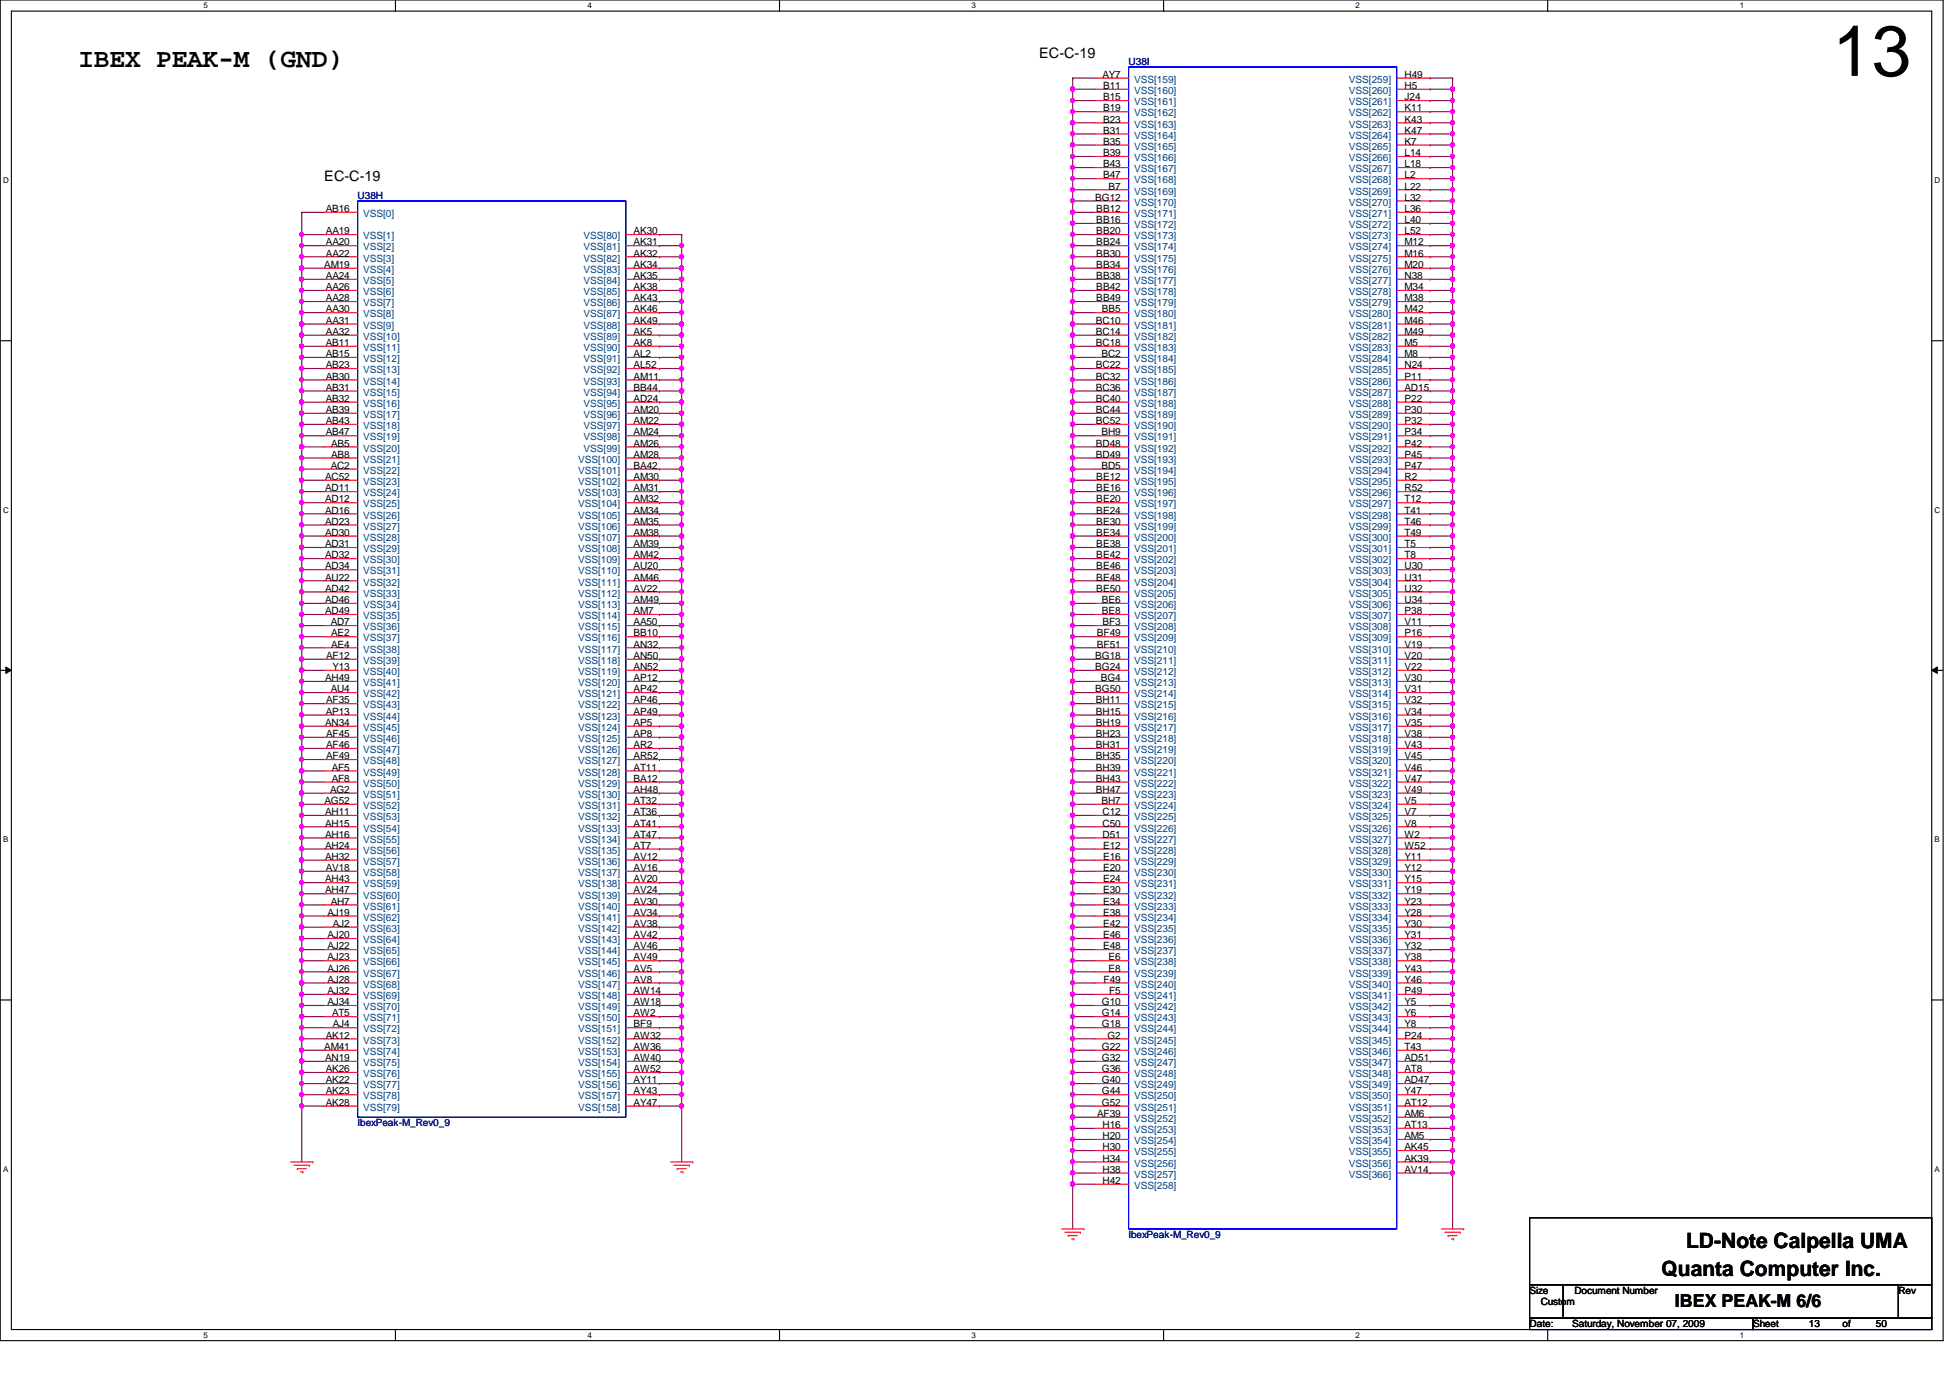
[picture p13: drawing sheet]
<svg xmlns="http://www.w3.org/2000/svg" width="297mm" height="210mm" viewBox="0 0 297 210" stroke-linecap="round" stroke-linejoin="round" font-family="sans-serif">
<defs><g id="words">
<text font-size="10.9" x="279.1" y="11.6">13</text>
<text font-size="4.1" x="11.9" y="10.2">IBEX PEAK-M (GND)</text>
<g font-size="3.2">
<text x="256.8" y="190.2">LD-Note Calpella UMA</text>
<text x="253.1" y="194.4">Quanta Computer Inc.</text>
</g>
<text font-size="2.7" x="255.1" y="199.1">IBEX PEAK-M 6/6</text>
<g font-size="2.2">
<text x="158.3" y="8.8">EC-C-19</text>
<text x="49.4" y="27.6">EC-C-19</text>
</g>
<g font-size="1.5">
<text x="167.9" y="11.9">AY7</text>
<text x="213.9" y="11.9">H49</text>
<text x="168" y="13.5">B11</text>
<text x="168" y="15.3">B15</text>
<text x="168" y="17">B19</text>
<text x="213.9" y="17">K11</text>
<text x="213.9" y="13.5">H5</text>
<text x="213.9" y="15.3">J24</text>
<text x="168" y="18.7">B23</text>
<text x="168" y="20.4">B31</text>
<text x="168" y="22.1">B35</text>
<text x="168" y="23.8">B39</text>
<text x="213.9" y="20.4">K47</text>
<text x="213.9" y="22.1">K7</text>
<text x="213.9" y="23.8">L14</text>
<text x="213.9" y="18.7">K43</text>
<text x="168" y="25.5">B43</text>
<text x="168" y="27.2">B47</text>
<text x="168.9" y="28.9">B7</text>
<text x="213.9" y="25.5">L18</text>
<text x="213.9" y="27.2">L2</text>
<text x="213.9" y="28.9">L22</text>
<text x="49.6" y="32.3">AB16</text>
<text x="49.7" y="35.7">AA19</text>
<text x="96.5" y="35.7">AK30</text>
<text x="166.8" y="30.6">BG12</text>
<text x="167" y="32.3">BB12</text>
<text x="167" y="34">BB16</text>
<text x="167" y="35.7">BB20</text>
<text x="213.9" y="30.6">L32</text>
<text x="213.9" y="32.3">L36</text>
<text x="213.9" y="34">L40</text>
<text x="213.9" y="35.7">L52</text>
<text x="49.4" y="40.8">AM19</text>
<text x="49.7" y="37.4">AA20</text>
<text x="49.7" y="39.1">AA22</text>
<text x="96.5" y="37.4">AK31</text>
<text x="96.5" y="39.1">AK32</text>
<text x="96.5" y="40.8">AK34</text>
<text x="167" y="37.4">BB24</text>
<text x="167" y="39.1">BB30</text>
<text x="167" y="40.8">BB34</text>
<text x="213.9" y="37.4">M12</text>
<text x="213.9" y="39.1">M16</text>
<text x="213.9" y="40.8">M20</text>
<text x="49.7" y="42.5">AA24</text>
<text x="49.7" y="44.2">AA26</text>
<text x="49.7" y="45.9">AA28</text>
<text x="49.7" y="47.6">AA30</text>
<text x="96.5" y="42.5">AK35</text>
<text x="96.5" y="44.2">AK38</text>
<text x="96.5" y="45.9">AK43</text>
<text x="96.5" y="47.6">AK46</text>
<text x="167" y="42.5">BB38</text>
<text x="167" y="44.2">BB42</text>
<text x="167" y="45.9">BB49</text>
<text x="167.8" y="47.6">BB5</text>
<text x="213.9" y="42.5">N38</text>
<text x="213.9" y="44.2">M34</text>
<text x="213.9" y="45.9">M38</text>
<text x="213.9" y="47.6">M42</text>
<text x="49.6" y="52.7">AB11</text>
<text x="49.7" y="49.3">AA31</text>
<text x="49.7" y="51">AA32</text>
<text x="96.5" y="49.3">AK49</text>
<text x="96.5" y="51">AK5</text>
<text x="96.5" y="52.7">AK8</text>
<text x="166.9" y="49.3">BC10</text>
<text x="166.9" y="51">BC14</text>
<text x="166.9" y="52.7">BC18</text>
<text x="213.9" y="49.3">M46</text>
<text x="213.9" y="51">M49</text>
<text x="213.9" y="52.7">M5</text>
<text x="49.6" y="54.4">AB15</text>
<text x="49.6" y="56.1">AB23</text>
<text x="49.6" y="57.8">AB30</text>
<text x="49.6" y="59.5">AB31</text>
<text x="96.5" y="54.4">AL2</text>
<text x="96.5" y="56.1">AL52</text>
<text x="96.5" y="57.8">AM11</text>
<text x="96.5" y="59.5">BB44</text>
<text x="166.9" y="56.1">BC22</text>
<text x="166.9" y="57.8">BC32</text>
<text x="166.9" y="59.5">BC36</text>
<text x="167.8" y="54.4">BC2</text>
<text x="213.9" y="54.4">M8</text>
<text x="213.9" y="56.1">N24</text>
<text x="213.9" y="57.8">P11</text>
<text x="213.9" y="59.5">AD15</text>
<text x="49.6" y="61.2">AB32</text>
<text x="49.6" y="62.9">AB39</text>
<text x="49.6" y="64.6">AB43</text>
<text x="96.5" y="62.9">AM20</text>
<text x="96.5" y="64.6">AM22</text>
<text x="96.5" y="61.2">AD24</text>
<text x="166.9" y="61.2">BC40</text>
<text x="166.9" y="62.9">BC44</text>
<text x="166.9" y="64.6">BC52</text>
<text x="213.9" y="61.2">P22</text>
<text x="213.9" y="62.9">P30</text>
<text x="213.9" y="64.6">P32</text>
<text x="49.6" y="66.3">AB47</text>
<text x="50.4" y="71.4">AC2</text>
<text x="50.5" y="68">AB5</text>
<text x="50.5" y="69.7">AB8</text>
<text x="96.5" y="66.3">AM24</text>
<text x="96.5" y="68">AM26</text>
<text x="96.5" y="69.7">AM28</text>
<text x="96.5" y="71.4">BA42</text>
<text x="166.9" y="68">BD48</text>
<text x="166.9" y="69.7">BD49</text>
<text x="167.8" y="66.3">BH9</text>
<text x="167.8" y="71.4">BD5</text>
<text x="213.9" y="66.3">P34</text>
<text x="213.9" y="68">P42</text>
<text x="213.9" y="69.7">P45</text>
<text x="213.9" y="71.4">P47</text>
<text x="49.5" y="73.1">AC52</text>
<text x="49.5" y="74.8">AD11</text>
<text x="49.5" y="76.5">AD12</text>
<text x="96.5" y="73.1">AM30</text>
<text x="96.5" y="74.8">AM31</text>
<text x="96.5" y="76.5">AM32</text>
<text x="167" y="73.1">BE12</text>
<text x="167" y="74.8">BE16</text>
<text x="167" y="76.5">BE20</text>
<text x="213.9" y="73.1">R2</text>
<text x="213.9" y="74.8">R52</text>
<text x="213.9" y="76.5">T12</text>
<text x="49.5" y="78.2">AD16</text>
<text x="49.5" y="79.9">AD23</text>
<text x="49.5" y="81.6">AD30</text>
<text x="49.5" y="83.4">AD31</text>
<text x="96.5" y="78.2">AM34</text>
<text x="96.5" y="79.9">AM35</text>
<text x="96.5" y="81.6">AM38</text>
<text x="96.5" y="83.4">AM39</text>
<text x="167" y="78.2">BE24</text>
<text x="167" y="79.9">BE30</text>
<text x="167" y="81.6">BE34</text>
<text x="167" y="83.4">BE38</text>
<text x="213.9" y="78.2">T41</text>
<text x="213.9" y="79.9">T46</text>
<text x="213.9" y="81.6">T49</text>
<text x="213.9" y="83.4">T5</text>
<text x="49.5" y="85">AD32</text>
<text x="49.5" y="86.7">AD34</text>
<text x="49.5" y="88.4">AU22</text>
<text x="96.5" y="85">AM42</text>
<text x="96.5" y="86.7">AU20</text>
<text x="96.5" y="88.4">AM46</text>
<text x="167" y="85">BE42</text>
<text x="167" y="86.7">BE46</text>
<text x="167" y="88.4">BE48</text>
<text x="213.9" y="85">T8</text>
<text x="213.9" y="86.7">U30</text>
<text x="213.9" y="88.4">U31</text>
<text x="49.5" y="90.1">AD42</text>
<text x="49.5" y="91.9">AD46</text>
<text x="49.5" y="93.6">AD49</text>
<text x="50.4" y="95.2">AD7</text>
<text x="96.5" y="90.1">AV22</text>
<text x="96.5" y="91.9">AM49</text>
<text x="96.5" y="93.6">AM7</text>
<text x="96.5" y="95.2">AA50</text>
<text x="167" y="90.1">BE50</text>
<text x="167.8" y="91.9">BE6</text>
<text x="167.8" y="93.6">BE8</text>
<text x="167.9" y="95.2">BF3</text>
<text x="213.9" y="90.1">U32</text>
<text x="213.9" y="91.9">U34</text>
<text x="213.9" y="93.6">P38</text>
<text x="213.9" y="95.2">V11</text>
<text x="49.7" y="100.4">AF12</text>
<text x="50.5" y="96.9">AE2</text>
<text x="50.5" y="98.6">AE4</text>
<text x="96.5" y="96.9">BB10</text>
<text x="96.5" y="98.6">AN32</text>
<text x="96.5" y="100.4">AN50</text>
<text x="166.8" y="100.4">BG18</text>
<text x="167.1" y="96.9">BF49</text>
<text x="167.1" y="98.6">BF51</text>
<text x="213.9" y="96.9">P16</text>
<text x="213.9" y="98.6">V19</text>
<text x="213.9" y="100.4">V20</text>
<text x="49.5" y="103.8">AH49</text>
<text x="49.7" y="107.1">AF35</text>
<text x="50.4" y="105.5">AU4</text>
<text x="50.6" y="102.1">Y13</text>
<text x="96.5" y="102.1">AN52</text>
<text x="96.5" y="103.8">AP12</text>
<text x="96.5" y="105.5">AP42</text>
<text x="96.5" y="107.1">AP46</text>
<text x="166.8" y="102.1">BG24</text>
<text x="166.8" y="105.5">BG50</text>
<text x="166.9" y="107.1">BH11</text>
<text x="167.7" y="103.8">BG4</text>
<text x="213.9" y="102.1">V22</text>
<text x="213.9" y="103.8">V30</text>
<text x="213.9" y="105.5">V31</text>
<text x="213.9" y="107.1">V32</text>
<text x="49.5" y="110.6">AN34</text>
<text x="49.6" y="108.9">AP13</text>
<text x="49.7" y="112.3">AF45</text>
<text x="49.7" y="114">AF46</text>
<text x="96.5" y="108.9">AP49</text>
<text x="96.5" y="110.6">AP5</text>
<text x="96.5" y="112.3">AP8</text>
<text x="96.5" y="114">AR2</text>
<text x="166.9" y="108.9">BH15</text>
<text x="166.9" y="110.6">BH19</text>
<text x="166.9" y="112.3">BH23</text>
<text x="166.9" y="114">BH31</text>
<text x="213.9" y="108.9">V34</text>
<text x="213.9" y="110.6">V35</text>
<text x="213.9" y="112.3">V38</text>
<text x="213.9" y="114">V43</text>
<text x="49.7" y="115.7">AF49</text>
<text x="50.5" y="117.4">AF5</text>
<text x="50.5" y="119.1">AF8</text>
<text x="96.5" y="115.7">AR52</text>
<text x="96.5" y="117.4">AT11</text>
<text x="96.5" y="119.1">BA12</text>
<text x="166.9" y="115.7">BH35</text>
<text x="166.9" y="117.4">BH39</text>
<text x="166.9" y="119.1">BH43</text>
<text x="213.9" y="115.7">V45</text>
<text x="213.9" y="117.4">V46</text>
<text x="213.9" y="119.1">V47</text>
<text x="49.4" y="122.5">AG52</text>
<text x="49.5" y="124.2">AH11</text>
<text x="49.5" y="125.9">AH15</text>
<text x="50.3" y="120.8">AG2</text>
<text x="96.5" y="122.5">AT32</text>
<text x="96.5" y="124.2">AT36</text>
<text x="96.5" y="125.9">AT41</text>
<text x="96.5" y="120.8">AH48</text>
<text x="166.9" y="120.8">BH47</text>
<text x="167.8" y="122.5">BH7</text>
<text x="167.9" y="124.2">C12</text>
<text x="167.9" y="125.9">C50</text>
<text x="213.9" y="120.8">V49</text>
<text x="213.9" y="122.5">V5</text>
<text x="213.9" y="124.2">V7</text>
<text x="213.9" y="125.9">V8</text>
<text x="49.5" y="127.6">AH16</text>
<text x="49.5" y="129.3">AH24</text>
<text x="49.5" y="131">AH32</text>
<text x="96.5" y="127.6">AT47</text>
<text x="96.5" y="129.3">AT7</text>
<text x="96.5" y="131">AV12</text>
<text x="167.9" y="127.6">D51</text>
<text x="168" y="129.3">E12</text>
<text x="168" y="131">E16</text>
<text x="213.9" y="127.6">W2</text>
<text x="213.9" y="129.3">W52</text>
<text x="213.9" y="131">Y11</text>
<text x="49.5" y="134.4">AH43</text>
<text x="49.5" y="136.1">AH47</text>
<text x="49.6" y="132.7">AV18</text>
<text x="50.4" y="137.8">AH7</text>
<text x="96.5" y="132.7">AV16</text>
<text x="96.5" y="134.4">AV20</text>
<text x="96.5" y="136.1">AV24</text>
<text x="96.5" y="137.8">AV30</text>
<text x="168" y="132.7">E20</text>
<text x="168" y="134.4">E24</text>
<text x="168" y="136.1">E30</text>
<text x="168" y="137.8">E34</text>
<text x="213.9" y="132.7">Y12</text>
<text x="213.9" y="134.4">Y15</text>
<text x="213.9" y="136.1">Y19</text>
<text x="213.9" y="137.8">Y23</text>
<text x="49.9" y="139.5">AJ19</text>
<text x="49.9" y="142.9">AJ20</text>
<text x="50.7" y="141.2">AJ2</text>
<text x="96.5" y="139.5">AV34</text>
<text x="96.5" y="141.2">AV38</text>
<text x="96.5" y="142.9">AV42</text>
<text x="168" y="139.5">E38</text>
<text x="168" y="141.2">E42</text>
<text x="168" y="142.9">E46</text>
<text x="213.9" y="139.5">Y28</text>
<text x="213.9" y="141.2">Y30</text>
<text x="213.9" y="142.9">Y31</text>
<text x="49.9" y="144.6">AJ22</text>
<text x="49.9" y="146.3">AJ23</text>
<text x="49.9" y="148">AJ26</text>
<text x="49.9" y="149.7">AJ28</text>
<text x="96.5" y="144.6">AV46</text>
<text x="96.5" y="146.3">AV49</text>
<text x="96.5" y="148">AV5</text>
<text x="96.5" y="149.7">AV8</text>
<text x="168" y="144.6">E48</text>
<text x="168.1" y="149.7">F49</text>
<text x="168.9" y="146.3">E6</text>
<text x="168.9" y="148">E8</text>
<text x="213.9" y="144.6">Y32</text>
<text x="213.9" y="146.3">Y38</text>
<text x="213.9" y="148">Y43</text>
<text x="213.9" y="149.7">Y46</text>
<text x="49.9" y="151.4">AJ32</text>
<text x="49.9" y="153.1">AJ34</text>
<text x="50.6" y="154.8">AT5</text>
<text x="96.5" y="151.4">AW14</text>
<text x="96.5" y="153.1">AW18</text>
<text x="96.5" y="154.8">AW2</text>
<text x="167.8" y="153.1">G10</text>
<text x="167.8" y="154.8">G14</text>
<text x="168.9" y="151.4">F5</text>
<text x="213.9" y="153.1">Y5</text>
<text x="213.9" y="154.8">Y6</text>
<text x="213.9" y="151.4">P49</text>
<text x="49.4" y="159.9">AM41</text>
<text x="49.5" y="161.6">AN19</text>
<text x="49.6" y="158.2">AK12</text>
<text x="50.7" y="156.5">AJ4</text>
<text x="96.5" y="156.5">BF9</text>
<text x="96.5" y="158.2">AW32</text>
<text x="96.5" y="159.9">AW36</text>
<text x="96.5" y="161.6">AW40</text>
<text x="167.8" y="156.5">G18</text>
<text x="167.8" y="159.9">G22</text>
<text x="167.8" y="161.6">G32</text>
<text x="168.7" y="158.2">G2</text>
<text x="213.9" y="156.5">Y8</text>
<text x="213.9" y="158.2">P24</text>
<text x="213.9" y="159.9">T43</text>
<text x="213.9" y="161.6">AD51</text>
<text x="49.6" y="163.3">AK26</text>
<text x="49.6" y="165">AK22</text>
<text x="49.6" y="166.7">AK23</text>
<text x="96.5" y="163.3">AW52</text>
<text x="96.5" y="165">AY11</text>
<text x="96.5" y="166.7">AY43</text>
<text x="167.8" y="163.3">G36</text>
<text x="167.8" y="165">G40</text>
<text x="167.8" y="166.7">G44</text>
<text x="213.9" y="163.3">AT8</text>
<text x="213.9" y="165">AD47</text>
<text x="213.9" y="166.7">Y47</text>
<text x="49.6" y="168.4">AK28</text>
<text x="96.5" y="168.4">AY47</text>
<text x="167.1" y="170.1">AF39</text>
<text x="167.8" y="168.4">G52</text>
<text x="167.9" y="171.8">H16</text>
<text x="167.9" y="173.5">H20</text>
<text x="213.9" y="168.4">AT12</text>
<text x="213.9" y="170.1">AM6</text>
<text x="213.9" y="171.8">AT13</text>
<text x="213.9" y="173.5">AM5</text>
<text x="167.9" y="175.2">H30</text>
<text x="167.9" y="177">H34</text>
<text x="167.9" y="178.6">H38</text>
<text x="213.9" y="175.2">AK45</text>
<text x="213.9" y="177">AK39</text>
<text x="213.9" y="178.6">AV14</text>
<text x="167.9" y="180.3">H42</text>
<text x="233" y="197.1">Size</text>
<text x="239.8" y="197.1">Document Number</text>
<text x="289.2" y="197.1">Rev</text>
<text x="233" y="202.2">Date:</text>
<text x="234.7" y="198.8">Custom</text>
<text x="239.5" y="202.2">Saturday, November 07, 2009</text>
<text x="267" y="202.2">Sheet</text>
<text x="275.5" y="202.2">13</text>
<text x="280.7" y="202.2">of</text>
<text x="285.7" y="202.2">50</text>
</g>
<g font-size="1.5" fill="#000080">
<text x="171.9" y="9.9">U38I</text>
<text x="54.5" y="30.3">U38H</text>
<text x="54.5" y="171.6">IbexPeak-M_Rev0_9</text>
<text x="171.9" y="188.6">IbexPeak-M_Rev0_9</text>
</g>
<g font-size="1.5" fill="#004080">
<text x="172.8" y="12.6">VSS[159]</text>
<text x="172.8" y="14.3">VSS[160]</text>
<text x="172.8" y="16">VSS[161]</text>
<text x="172.8" y="17.7">VSS[162]</text>
<text x="205.5" y="17.7">VSS[262]</text>
<text x="205.5" y="12.6">VSS[259]</text>
<text x="205.5" y="14.3">VSS[260]</text>
<text x="205.5" y="16">VSS[261]</text>
<text x="172.8" y="19.4">VSS[163]</text>
<text x="172.8" y="21.1">VSS[164]</text>
<text x="172.8" y="22.8">VSS[165]</text>
<text x="205.5" y="21.1">VSS[264]</text>
<text x="205.5" y="22.8">VSS[265]</text>
<text x="205.5" y="19.4">VSS[263]</text>
<text x="172.8" y="24.6">VSS[166]</text>
<text x="172.8" y="26.2">VSS[167]</text>
<text x="172.8" y="27.9">VSS[168]</text>
<text x="172.8" y="29.6">VSS[169]</text>
<text x="205.5" y="24.6">VSS[266]</text>
<text x="205.5" y="26.2">VSS[267]</text>
<text x="205.5" y="27.9">VSS[268]</text>
<text x="205.5" y="29.6">VSS[269]</text>
<text x="55.3" y="33.1">VSS[0]</text>
<text x="172.8" y="31.3">VSS[170]</text>
<text x="172.8" y="33.1">VSS[171]</text>
<text x="172.8" y="34.8">VSS[172]</text>
<text x="205.5" y="31.3">VSS[270]</text>
<text x="205.5" y="33.1">VSS[271]</text>
<text x="205.5" y="34.8">VSS[272]</text>
<text x="55.3" y="36.4">VSS[1]</text>
<text x="55.3" y="38.1">VSS[2]</text>
<text x="55.3" y="39.8">VSS[3]</text>
<text x="55.3" y="41.6">VSS[4]</text>
<text x="88.9" y="36.4">VSS[80]</text>
<text x="88.9" y="38.1">VSS[81]</text>
<text x="88.9" y="39.8">VSS[82]</text>
<text x="88.9" y="41.6">VSS[83]</text>
<text x="172.8" y="36.4">VSS[173]</text>
<text x="172.8" y="38.1">VSS[174]</text>
<text x="172.8" y="39.8">VSS[175]</text>
<text x="172.8" y="41.6">VSS[176]</text>
<text x="205.5" y="36.4">VSS[273]</text>
<text x="205.5" y="38.1">VSS[274]</text>
<text x="205.5" y="39.8">VSS[275]</text>
<text x="205.5" y="41.6">VSS[276]</text>
<text x="55.3" y="43.3">VSS[5]</text>
<text x="55.3" y="45">VSS[6]</text>
<text x="55.3" y="46.7">VSS[7]</text>
<text x="88.9" y="43.3">VSS[84]</text>
<text x="88.9" y="45">VSS[85]</text>
<text x="88.9" y="46.7">VSS[86]</text>
<text x="172.8" y="43.3">VSS[177]</text>
<text x="172.8" y="45">VSS[178]</text>
<text x="172.8" y="46.7">VSS[179]</text>
<text x="205.5" y="43.3">VSS[277]</text>
<text x="205.5" y="45">VSS[278]</text>
<text x="205.5" y="46.7">VSS[279]</text>
<text x="55.3" y="48.3">VSS[8]</text>
<text x="55.3" y="50.1">VSS[9]</text>
<text x="55.3" y="51.8">VSS[10]</text>
<text x="55.3" y="53.5">VSS[11]</text>
<text x="88.9" y="48.3">VSS[87]</text>
<text x="88.9" y="50.1">VSS[88]</text>
<text x="88.9" y="51.8">VSS[89]</text>
<text x="88.9" y="53.5">VSS[90]</text>
<text x="172.8" y="48.3">VSS[180]</text>
<text x="172.8" y="50.1">VSS[181]</text>
<text x="172.8" y="51.8">VSS[182]</text>
<text x="172.8" y="53.5">VSS[183]</text>
<text x="205.5" y="48.3">VSS[280]</text>
<text x="205.5" y="50.1">VSS[281]</text>
<text x="205.5" y="51.8">VSS[282]</text>
<text x="205.5" y="53.5">VSS[283]</text>
<text x="55.3" y="55.2">VSS[12]</text>
<text x="55.3" y="56.9">VSS[13]</text>
<text x="55.3" y="58.6">VSS[14]</text>
<text x="88.9" y="55.2">VSS[91]</text>
<text x="88.9" y="56.9">VSS[92]</text>
<text x="88.9" y="58.6">VSS[93]</text>
<text x="172.8" y="55.2">VSS[184]</text>
<text x="172.8" y="56.9">VSS[185]</text>
<text x="172.8" y="58.6">VSS[186]</text>
<text x="205.5" y="55.2">VSS[284]</text>
<text x="205.5" y="56.9">VSS[285]</text>
<text x="205.5" y="58.6">VSS[286]</text>
<text x="55.3" y="60.3">VSS[15]</text>
<text x="55.3" y="62">VSS[16]</text>
<text x="55.3" y="63.7">VSS[17]</text>
<text x="55.3" y="65.4">VSS[18]</text>
<text x="88.9" y="63.7">VSS[96]</text>
<text x="88.9" y="65.4">VSS[97]</text>
<text x="88.9" y="62">VSS[95]</text>
<text x="88.9" y="60.3">VSS[94]</text>
<text x="172.8" y="60.3">VSS[187]</text>
<text x="172.8" y="62">VSS[188]</text>
<text x="172.8" y="63.7">VSS[189]</text>
<text x="172.8" y="65.4">VSS[190]</text>
<text x="205.5" y="62">VSS[288]</text>
<text x="205.5" y="63.7">VSS[289]</text>
<text x="205.5" y="65.4">VSS[290]</text>
<text x="205.5" y="60.3">VSS[287]</text>
<text x="55.3" y="67.1">VSS[19]</text>
<text x="55.3" y="68.8">VSS[20]</text>
<text x="55.3" y="70.5">VSS[21]</text>
<text x="88.1" y="70.5">VSS[100]</text>
<text x="88.9" y="67.1">VSS[98]</text>
<text x="88.9" y="68.8">VSS[99]</text>
<text x="172.8" y="67.1">VSS[191]</text>
<text x="172.8" y="68.8">VSS[192]</text>
<text x="172.8" y="70.5">VSS[193]</text>
<text x="205.5" y="67.1">VSS[291]</text>
<text x="205.5" y="68.8">VSS[292]</text>
<text x="205.5" y="70.5">VSS[293]</text>
<text x="55.3" y="72.2">VSS[22]</text>
<text x="55.3" y="73.9">VSS[23]</text>
<text x="55.3" y="75.6">VSS[24]</text>
<text x="55.3" y="77.3">VSS[25]</text>
<text x="88.1" y="73.9">VSS[102]</text>
<text x="88.1" y="75.6">VSS[103]</text>
<text x="88.1" y="77.3">VSS[104]</text>
<text x="88.1" y="72.2">VSS[101]</text>
<text x="172.8" y="72.2">VSS[194]</text>
<text x="172.8" y="73.9">VSS[195]</text>
<text x="172.8" y="75.6">VSS[196]</text>
<text x="172.8" y="77.3">VSS[197]</text>
<text x="205.5" y="72.2">VSS[294]</text>
<text x="205.5" y="73.9">VSS[295]</text>
<text x="205.5" y="75.6">VSS[296]</text>
<text x="205.5" y="77.3">VSS[297]</text>
<text x="55.3" y="79">VSS[26]</text>
<text x="55.3" y="80.7">VSS[27]</text>
<text x="55.3" y="82.4">VSS[28]</text>
<text x="88.1" y="79">VSS[105]</text>
<text x="88.1" y="80.7">VSS[106]</text>
<text x="88.1" y="82.4">VSS[107]</text>
<text x="172.8" y="79">VSS[198]</text>
<text x="172.8" y="80.7">VSS[199]</text>
<text x="172.8" y="82.4">VSS[200]</text>
<text x="205.5" y="79">VSS[298]</text>
<text x="205.5" y="80.7">VSS[299]</text>
<text x="205.5" y="82.4">VSS[300]</text>
<text x="55.3" y="84.1">VSS[29]</text>
<text x="55.3" y="85.8">VSS[30]</text>
<text x="55.3" y="87.5">VSS[31]</text>
<text x="55.3" y="89.2">VSS[32]</text>
<text x="88.1" y="84.1">VSS[108]</text>
<text x="88.1" y="85.8">VSS[109]</text>
<text x="88.1" y="87.5">VSS[110]</text>
<text x="88.1" y="89.2">VSS[111]</text>
<text x="172.8" y="84.1">VSS[201]</text>
<text x="172.8" y="85.8">VSS[202]</text>
<text x="172.8" y="87.5">VSS[203]</text>
<text x="172.8" y="89.2">VSS[204]</text>
<text x="205.5" y="84.1">VSS[301]</text>
<text x="205.5" y="85.8">VSS[302]</text>
<text x="205.5" y="87.5">VSS[303]</text>
<text x="205.5" y="89.2">VSS[304]</text>
<text x="55.3" y="90.9">VSS[33]</text>
<text x="55.3" y="92.6">VSS[34]</text>
<text x="55.3" y="94.3">VSS[35]</text>
<text x="88.1" y="90.9">VSS[112]</text>
<text x="88.1" y="92.6">VSS[113]</text>
<text x="88.1" y="94.3">VSS[114]</text>
<text x="172.8" y="90.9">VSS[205]</text>
<text x="172.8" y="92.6">VSS[206]</text>
<text x="172.8" y="94.3">VSS[207]</text>
<text x="205.5" y="90.9">VSS[305]</text>
<text x="205.5" y="92.6">VSS[306]</text>
<text x="205.5" y="94.3">VSS[307]</text>
<text x="55.3" y="96">VSS[36]</text>
<text x="55.3" y="97.7">VSS[37]</text>
<text x="55.3" y="99.4">VSS[38]</text>
<text x="55.3" y="101.1">VSS[39]</text>
<text x="88.1" y="97.7">VSS[116]</text>
<text x="88.1" y="99.4">VSS[117]</text>
<text x="88.1" y="101.1">VSS[118]</text>
<text x="88.1" y="96">VSS[115]</text>
<text x="172.8" y="96">VSS[208]</text>
<text x="172.8" y="97.7">VSS[209]</text>
<text x="172.8" y="99.4">VSS[210]</text>
<text x="172.8" y="101.1">VSS[211]</text>
<text x="205.5" y="96">VSS[308]</text>
<text x="205.5" y="97.7">VSS[309]</text>
<text x="205.5" y="99.4">VSS[310]</text>
<text x="205.5" y="101.1">VSS[311]</text>
<text x="55.3" y="107.9">VSS[43]</text>
<text x="55.3" y="102.8">VSS[40]</text>
<text x="55.3" y="106.2">VSS[42]</text>
<text x="55.3" y="104.5">VSS[41]</text>
<text x="88.1" y="102.8">VSS[119]</text>
<text x="88.1" y="104.5">VSS[120]</text>
<text x="88.1" y="106.2">VSS[121]</text>
<text x="88.1" y="107.9">VSS[122]</text>
<text x="172.8" y="102.8">VSS[212]</text>
<text x="172.8" y="104.5">VSS[213]</text>
<text x="172.8" y="106.2">VSS[214]</text>
<text x="172.8" y="107.9">VSS[215]</text>
<text x="205.5" y="102.8">VSS[312]</text>
<text x="205.5" y="104.5">VSS[313]</text>
<text x="205.5" y="106.2">VSS[314]</text>
<text x="205.5" y="107.9">VSS[315]</text>
<text x="55.3" y="109.6">VSS[44]</text>
<text x="55.3" y="113">VSS[46]</text>
<text x="55.3" y="111.3">VSS[45]</text>
<text x="88.1" y="109.6">VSS[123]</text>
<text x="88.1" y="111.3">VSS[124]</text>
<text x="88.1" y="113">VSS[125]</text>
<text x="172.8" y="109.6">VSS[216]</text>
<text x="172.8" y="111.3">VSS[217]</text>
<text x="172.8" y="113">VSS[218]</text>
<text x="205.5" y="109.6">VSS[316]</text>
<text x="205.5" y="111.3">VSS[317]</text>
<text x="205.5" y="113">VSS[318]</text>
<text x="55.3" y="114.7">VSS[47]</text>
<text x="55.3" y="116.4">VSS[48]</text>
<text x="55.3" y="118.2">VSS[49]</text>
<text x="55.3" y="119.8">VSS[50]</text>
<text x="88.1" y="114.7">VSS[126]</text>
<text x="88.1" y="116.4">VSS[127]</text>
<text x="88.1" y="118.2">VSS[128]</text>
<text x="88.1" y="119.8">VSS[129]</text>
<text x="172.8" y="114.7">VSS[219]</text>
<text x="172.8" y="116.4">VSS[220]</text>
<text x="172.8" y="118.2">VSS[221]</text>
<text x="172.8" y="119.8">VSS[222]</text>
<text x="205.5" y="114.7">VSS[319]</text>
<text x="205.5" y="116.4">VSS[320]</text>
<text x="205.5" y="118.2">VSS[321]</text>
<text x="205.5" y="119.8">VSS[322]</text>
<text x="55.3" y="121.5">VSS[51]</text>
<text x="55.3" y="123.2">VSS[52]</text>
<text x="55.3" y="124.9">VSS[53]</text>
<text x="88.1" y="123.2">VSS[131]</text>
<text x="88.1" y="124.9">VSS[132]</text>
<text x="88.1" y="121.5">VSS[130]</text>
<text x="172.8" y="121.5">VSS[223]</text>
<text x="172.8" y="123.2">VSS[224]</text>
<text x="172.8" y="124.9">VSS[225]</text>
<text x="205.5" y="121.5">VSS[323]</text>
<text x="205.5" y="123.2">VSS[324]</text>
<text x="205.5" y="124.9">VSS[325]</text>
<text x="55.3" y="126.7">VSS[54]</text>
<text x="55.3" y="128.4">VSS[55]</text>
<text x="55.3" y="130">VSS[56]</text>
<text x="55.3" y="131.7">VSS[57]</text>
<text x="88.1" y="126.7">VSS[133]</text>
<text x="88.1" y="128.4">VSS[134]</text>
<text x="88.1" y="130">VSS[135]</text>
<text x="88.1" y="131.7">VSS[136]</text>
<text x="172.8" y="126.7">VSS[226]</text>
<text x="172.8" y="128.4">VSS[227]</text>
<text x="172.8" y="130">VSS[228]</text>
<text x="172.8" y="131.7">VSS[229]</text>
<text x="205.5" y="126.7">VSS[326]</text>
<text x="205.5" y="128.4">VSS[327]</text>
<text x="205.5" y="130">VSS[328]</text>
<text x="205.5" y="131.7">VSS[329]</text>
<text x="55.3" y="135.2">VSS[59]</text>
<text x="55.3" y="136.9">VSS[60]</text>
<text x="55.3" y="133.4">VSS[58]</text>
<text x="88.1" y="133.4">VSS[137]</text>
<text x="88.1" y="135.2">VSS[138]</text>
<text x="88.1" y="136.9">VSS[139]</text>
<text x="172.8" y="133.4">VSS[230]</text>
<text x="172.8" y="135.2">VSS[231]</text>
<text x="172.8" y="136.9">VSS[232]</text>
<text x="205.5" y="133.4">VSS[330]</text>
<text x="205.5" y="135.2">VSS[331]</text>
<text x="205.5" y="136.9">VSS[332]</text>
<text x="55.3" y="138.6">VSS[61]</text>
<text x="55.3" y="140.3">VSS[62]</text>
<text x="55.3" y="141.9">VSS[63]</text>
<text x="55.3" y="143.7">VSS[64]</text>
<text x="88.1" y="138.6">VSS[140]</text>
<text x="88.1" y="140.3">VSS[141]</text>
<text x="88.1" y="141.9">VSS[142]</text>
<text x="88.1" y="143.7">VSS[143]</text>
<text x="172.8" y="138.6">VSS[233]</text>
<text x="172.8" y="140.3">VSS[234]</text>
<text x="172.8" y="141.9">VSS[235]</text>
<text x="172.8" y="143.7">VSS[236]</text>
<text x="205.5" y="138.6">VSS[333]</text>
<text x="205.5" y="140.3">VSS[334]</text>
<text x="205.5" y="141.9">VSS[335]</text>
<text x="205.5" y="143.7">VSS[336]</text>
<text x="55.3" y="145.4">VSS[65]</text>
<text x="55.3" y="147.1">VSS[66]</text>
<text x="55.3" y="148.8">VSS[67]</text>
<text x="88.1" y="145.4">VSS[144]</text>
<text x="88.1" y="147.1">VSS[145]</text>
<text x="88.1" y="148.8">VSS[146]</text>
<text x="172.8" y="145.4">VSS[237]</text>
<text x="172.8" y="147.1">VSS[238]</text>
<text x="172.8" y="148.8">VSS[239]</text>
<text x="205.5" y="145.4">VSS[337]</text>
<text x="205.5" y="147.1">VSS[338]</text>
<text x="205.5" y="148.8">VSS[339]</text>
<text x="55.3" y="150.5">VSS[68]</text>
<text x="55.3" y="152.2">VSS[69]</text>
<text x="55.3" y="153.9">VSS[70]</text>
<text x="55.3" y="155.6">VSS[71]</text>
<text x="88.1" y="150.5">VSS[147]</text>
<text x="88.1" y="152.2">VSS[148]</text>
<text x="88.1" y="153.9">VSS[149]</text>
<text x="88.1" y="155.6">VSS[150]</text>
<text x="172.8" y="150.5">VSS[240]</text>
<text x="172.8" y="152.2">VSS[241]</text>
<text x="172.8" y="153.9">VSS[242]</text>
<text x="172.8" y="155.6">VSS[243]</text>
<text x="205.5" y="150.5">VSS[340]</text>
<text x="205.5" y="153.9">VSS[342]</text>
<text x="205.5" y="155.6">VSS[343]</text>
<text x="205.5" y="152.2">VSS[341]</text>
<text x="55.3" y="157.3">VSS[72]</text>
<text x="55.3" y="159">VSS[73]</text>
<text x="55.3" y="160.7">VSS[74]</text>
<text x="88.1" y="157.3">VSS[151]</text>
<text x="88.1" y="159">VSS[152]</text>
<text x="88.1" y="160.7">VSS[153]</text>
<text x="172.8" y="157.3">VSS[244]</text>
<text x="172.8" y="159">VSS[245]</text>
<text x="172.8" y="160.7">VSS[246]</text>
<text x="205.5" y="157.3">VSS[344]</text>
<text x="205.5" y="159">VSS[345]</text>
<text x="205.5" y="160.7">VSS[346]</text>
<text x="55.3" y="164.1">VSS[76]</text>
<text x="55.3" y="165.8">VSS[77]</text>
<text x="55.3" y="167.5">VSS[78]</text>
<text x="55.3" y="162.4">VSS[75]</text>
<text x="88.1" y="162.4">VSS[154]</text>
<text x="88.1" y="164.1">VSS[155]</text>
<text x="88.1" y="165.8">VSS[156]</text>
<text x="88.1" y="167.5">VSS[157]</text>
<text x="172.8" y="162.4">VSS[247]</text>
<text x="172.8" y="164.1">VSS[248]</text>
<text x="172.8" y="165.8">VSS[249]</text>
<text x="172.8" y="167.5">VSS[250]</text>
<text x="205.5" y="162.4">VSS[347]</text>
<text x="205.5" y="164.1">VSS[348]</text>
<text x="205.5" y="165.8">VSS[349]</text>
<text x="205.5" y="167.5">VSS[350]</text>
<text x="55.3" y="169.2">VSS[79]</text>
<text x="88.1" y="169.2">VSS[158]</text>
<text x="172.8" y="169.2">VSS[251]</text>
<text x="172.8" y="170.9">VSS[252]</text>
<text x="172.8" y="172.6">VSS[253]</text>
<text x="205.5" y="169.2">VSS[351]</text>
<text x="205.5" y="170.9">VSS[352]</text>
<text x="205.5" y="172.6">VSS[353]</text>
<text x="172.8" y="174.3">VSS[254]</text>
<text x="172.8" y="176">VSS[255]</text>
<text x="172.8" y="177.7">VSS[256]</text>
<text x="172.8" y="179.4">VSS[257]</text>
<text x="205.5" y="174.3">VSS[354]</text>
<text x="205.5" y="176">VSS[355]</text>
<text x="205.5" y="177.7">VSS[356]</text>
<text x="205.5" y="179.4">VSS[366]</text>
<text x="172.8" y="181.1">VSS[258]</text>
</g>
<g font-size="1.2">
<text x="31" y="1.3">5</text>
<text x="89.5" y="1.3">4</text>
<text x="148" y="1.3">3</text>
<text x="206.5" y="1.3">2</text>
<text x="265" y="1.3">1</text>
<text x=".5" y="27.9">D</text>
<text x="294.7" y="27.9">D</text>
<text x=".5" y="78.1">C</text>
<text x="294.7" y="78.1">C</text>
<text x=".5" y="128.3">B</text>
<text x="294.7" y="128.3">B</text>
<text x=".5" y="178.5">A</text>
<text x="294.7" y="178.5">A</text>
<text x="31" y="203.8">5</text>
<text x="89.5" y="203.8">4</text>
<text x="148" y="203.8">3</text>
<text x="206.5" y="203.8">2</text>
<text x="265" y="203.8">1</text>
</g>
</g></defs>
<path d="M0 0h296v204.2h-296zM1.7 1.7h292.6v200.8h-292.6z" fill="none" stroke="#000" stroke-width=".17"/>
<g fill="#fff">
<path d="M31 .2h.6v1.3h-.6z"/>
<path d="M31 202.7h.6v1.3h-.6z"/>
</g>
<path d="M60.2 0v1.7M60.2 202.5v1.7" fill="none" stroke="#000" stroke-width=".17"/>
<g fill="#fff">
<path d="M89.5 .2h.6v1.3h-.6z"/>
<path d="M89.5 202.7h.6v1.3h-.6z"/>
</g>
<path d="M118.7 0v1.7M118.7 202.5v1.7" fill="none" stroke="#000" stroke-width=".17"/>
<g fill="#fff">
<path d="M148 .2h.6v1.3h-.6z"/>
<path d="M148 202.7h.6v1.3h-.6z"/>
</g>
<path d="M177.2 0v1.7M177.2 202.5v1.7" fill="none" stroke="#000" stroke-width=".17"/>
<g fill="#fff">
<path d="M206.5 .2h.6v1.3h-.6z"/>
<path d="M206.5 202.7h.6v1.3h-.6z"/>
</g>
<path d="M235.8 0v1.7M235.8 202.5v1.7" fill="none" stroke="#000" stroke-width=".17"/>
<g fill="#fff">
<path d="M265 .2h.6v1.3h-.6z"/>
<path d="M265 202.7h.6v1.3h-.6z"/>
<path d="M.5 26.8h.8v1.4h-.8z"/>
<path d="M294.7 26.8h.8v1.4h-.8z"/>
<path d="M.5 77h.8v1.4h-.8z"/>
<path d="M294.7 77h.8v1.4h-.8z"/>
</g>
<path d="M0 51.9h1.7M294.3 51.9h1.6" fill="none" stroke="#000" stroke-width=".17"/>
<g fill="#fff">
<path d="M.5 127.2h.7v1.4h-.7z"/>
<path d="M294.7 127.2h.7v1.4h-.7z"/>
</g>
<path d="M0 102.1h1.7M294.3 102.1h1.6" fill="none" stroke="#000" stroke-width=".17"/>
<path d="M.9 101.6l.8 .5-.8 .5zM294.3 102.1l.8-.5v1z" fill="#000"/>
<path d="M.9 101.6l.8 .5-.8 .5zM294.3 102.1l.8-.5v1z" fill="none" stroke="#000" stroke-width=".15"/>
<g fill="#fff">
<path d="M.5 177.4h.7v1.4h-.7z"/>
<path d="M294.7 177.4h.7v1.4h-.7z"/>
</g>
<path d="M0 152.3h1.7M294.3 152.3h1.6" fill="none" stroke="#000" stroke-width=".17"/>
<path d="M46 32.3h.1M46 35.7h.1M46 32.3h3.4M46 35.7h3.4" fill="none" stroke="#800040" stroke-width=".17"/>
<circle cx="45.9" cy="35.7" r=".32" fill="#f0f"/>
<circle cx="45.9" cy="35.7" r=".32" fill="none" stroke="#f0f" stroke-width=".17"/>
<path d="M46 37.4h.1M46 37.4h3.4" fill="none" stroke="#800040" stroke-width=".17"/>
<circle cx="45.9" cy="37.4" r=".32" fill="#f0f"/>
<circle cx="45.9" cy="37.4" r=".32" fill="none" stroke="#f0f" stroke-width=".17"/>
<path d="M46 39.1h.1M46 39.1h3.4" fill="none" stroke="#800040" stroke-width=".17"/>
<circle cx="45.9" cy="39.1" r=".32" fill="#f0f"/>
<circle cx="45.9" cy="39.1" r=".32" fill="none" stroke="#f0f" stroke-width=".17"/>
<path d="M46 40.9h.1M46 40.9h3.4" fill="none" stroke="#800040" stroke-width=".17"/>
<circle cx="45.9" cy="40.8" r=".32" fill="#f0f"/>
<circle cx="45.9" cy="40.8" r=".32" fill="none" stroke="#f0f" stroke-width=".17"/>
<path d="M46 42.5h.1M46 42.5h3.4" fill="none" stroke="#800040" stroke-width=".17"/>
<circle cx="45.9" cy="42.5" r=".32" fill="#f0f"/>
<circle cx="45.9" cy="42.5" r=".32" fill="none" stroke="#f0f" stroke-width=".17"/>
<path d="M46 44.2h.1M46 44.2h3.4" fill="none" stroke="#800040" stroke-width=".17"/>
<circle cx="45.9" cy="44.2" r=".32" fill="#f0f"/>
<circle cx="45.9" cy="44.2" r=".32" fill="none" stroke="#f0f" stroke-width=".17"/>
<path d="M46 45.9h.1M46 45.9h3.4" fill="none" stroke="#800040" stroke-width=".17"/>
<circle cx="45.9" cy="45.9" r=".32" fill="#f0f"/>
<circle cx="45.9" cy="45.9" r=".32" fill="none" stroke="#f0f" stroke-width=".17"/>
<path d="M46 47.6h.1M46 47.6h3.4" fill="none" stroke="#800040" stroke-width=".17"/>
<circle cx="45.9" cy="47.6" r=".32" fill="#f0f"/>
<circle cx="45.9" cy="47.6" r=".32" fill="none" stroke="#f0f" stroke-width=".17"/>
<path d="M46 49.4h.1M46 49.4h3.4" fill="none" stroke="#800040" stroke-width=".17"/>
<circle cx="45.9" cy="49.3" r=".32" fill="#f0f"/>
<circle cx="45.9" cy="49.3" r=".32" fill="none" stroke="#f0f" stroke-width=".17"/>
<path d="M46 51.1h.1M46 52.7h.1M46 54.4h.1M46 56.1h.1M46 51.1h3.4M46 52.7h3.4M46 54.4h3.4M46 56.1h3.4" fill="none" stroke="#800040" stroke-width=".17"/>
<circle cx="45.9" cy="56.1" r=".32" fill="#f0f"/>
<circle cx="45.9" cy="56.1" r=".32" fill="none" stroke="#f0f" stroke-width=".17"/>
<path d="M46 57.9h.1M46 57.9h3.4" fill="none" stroke="#800040" stroke-width=".17"/>
<circle cx="45.9" cy="57.8" r=".32" fill="#f0f"/>
<circle cx="45.9" cy="57.8" r=".32" fill="none" stroke="#f0f" stroke-width=".17"/>
<path d="M46 59.6h.1M46 59.6h3.4" fill="none" stroke="#800040" stroke-width=".17"/>
<circle cx="45.9" cy="59.5" r=".32" fill="#f0f"/>
<circle cx="45.9" cy="59.5" r=".32" fill="none" stroke="#f0f" stroke-width=".17"/>
<path d="M46 61.3h.1M46 61.3h3.4" fill="none" stroke="#800040" stroke-width=".17"/>
<circle cx="45.9" cy="61.2" r=".32" fill="#f0f"/>
<circle cx="45.9" cy="61.2" r=".32" fill="none" stroke="#f0f" stroke-width=".17"/>
<path d="M46 62.9h.1M46 62.9h3.4" fill="none" stroke="#800040" stroke-width=".17"/>
<circle cx="45.9" cy="62.9" r=".32" fill="#f0f"/>
<circle cx="45.9" cy="62.9" r=".32" fill="none" stroke="#f0f" stroke-width=".17"/>
<path d="M46 64.6h.1M46 64.6h3.4" fill="none" stroke="#800040" stroke-width=".17"/>
<circle cx="45.9" cy="64.6" r=".32" fill="#f0f"/>
<circle cx="45.9" cy="64.6" r=".32" fill="none" stroke="#f0f" stroke-width=".17"/>
<path d="M46 66.4h.1M46 66.4h3.4" fill="none" stroke="#800040" stroke-width=".17"/>
<circle cx="45.9" cy="66.4" r=".32" fill="#f0f"/>
<circle cx="45.9" cy="66.4" r=".32" fill="none" stroke="#f0f" stroke-width=".17"/>
<path d="M46 68.1h.1M46 68.1h3.4" fill="none" stroke="#800040" stroke-width=".17"/>
<circle cx="45.9" cy="68" r=".32" fill="#f0f"/>
<circle cx="45.9" cy="68" r=".32" fill="none" stroke="#f0f" stroke-width=".17"/>
<path d="M46 69.8h.1M46 71.5h.1M46 69.8h3.4M46 71.5h3.4" fill="none" stroke="#800040" stroke-width=".17"/>
<circle cx="45.9" cy="71.4" r=".32" fill="#f0f"/>
<circle cx="45.9" cy="71.4" r=".32" fill="none" stroke="#f0f" stroke-width=".17"/>
<path d="M46 73.2h.1M46 73.2h3.4" fill="none" stroke="#800040" stroke-width=".17"/>
<circle cx="45.9" cy="73.1" r=".32" fill="#f0f"/>
<circle cx="45.9" cy="73.1" r=".32" fill="none" stroke="#f0f" stroke-width=".17"/>
<path d="M46 74.9h.1M46 74.9h3.4" fill="none" stroke="#800040" stroke-width=".17"/>
<circle cx="45.9" cy="74.9" r=".32" fill="#f0f"/>
<circle cx="45.9" cy="74.9" r=".32" fill="none" stroke="#f0f" stroke-width=".17"/>
<path d="M46 76.6h.1M46 76.6h3.4" fill="none" stroke="#800040" stroke-width=".17"/>
<circle cx="45.9" cy="76.6" r=".32" fill="#f0f"/>
<circle cx="45.9" cy="76.6" r=".32" fill="none" stroke="#f0f" stroke-width=".17"/>
<path d="M46 78.3h.1M46 78.3h3.4" fill="none" stroke="#800040" stroke-width=".17"/>
<circle cx="45.9" cy="78.2" r=".32" fill="#f0f"/>
<circle cx="45.9" cy="78.2" r=".32" fill="none" stroke="#f0f" stroke-width=".17"/>
<path d="M46 80h.1M46 80h3.4" fill="none" stroke="#800040" stroke-width=".17"/>
<circle cx="45.9" cy="79.9" r=".32" fill="#f0f"/>
<circle cx="45.9" cy="79.9" r=".32" fill="none" stroke="#f0f" stroke-width=".17"/>
<path d="M46 81.7h.1M46 81.7h3.4" fill="none" stroke="#800040" stroke-width=".17"/>
<circle cx="45.9" cy="81.6" r=".32" fill="#f0f"/>
<circle cx="45.9" cy="81.6" r=".32" fill="none" stroke="#f0f" stroke-width=".17"/>
<path d="M46 83.4h.1M46 83.4h3.4" fill="none" stroke="#800040" stroke-width=".17"/>
<circle cx="45.9" cy="83.4" r=".32" fill="#f0f"/>
<circle cx="45.9" cy="83.4" r=".32" fill="none" stroke="#f0f" stroke-width=".17"/>
<path d="M46 85.1h.1M46 86.8h.1M46 88.5h.1M46 85.1h3.4M46 86.8h3.4M46 88.5h3.4" fill="none" stroke="#800040" stroke-width=".17"/>
<circle cx="45.9" cy="88.5" r=".32" fill="#f0f"/>
<circle cx="45.9" cy="88.5" r=".32" fill="none" stroke="#f0f" stroke-width=".17"/>
<path d="M46 90.2h.1M46 90.2h3.4" fill="none" stroke="#800040" stroke-width=".17"/>
<circle cx="45.9" cy="90.1" r=".32" fill="#f0f"/>
<circle cx="45.9" cy="90.1" r=".32" fill="none" stroke="#f0f" stroke-width=".17"/>
<path d="M46 91.9h.1M46 91.9h3.4" fill="none" stroke="#800040" stroke-width=".17"/>
<circle cx="45.9" cy="91.9" r=".32" fill="#f0f"/>
<circle cx="45.9" cy="91.9" r=".32" fill="none" stroke="#f0f" stroke-width=".17"/>
<path d="M46 93.6h.1M46 93.6h3.4" fill="none" stroke="#800040" stroke-width=".17"/>
<circle cx="45.9" cy="93.6" r=".32" fill="#f0f"/>
<circle cx="45.9" cy="93.6" r=".32" fill="none" stroke="#f0f" stroke-width=".17"/>
<path d="M46 95.3h.1M46 95.3h3.4" fill="none" stroke="#800040" stroke-width=".17"/>
<circle cx="45.9" cy="95.3" r=".32" fill="#f0f"/>
<circle cx="45.9" cy="95.3" r=".32" fill="none" stroke="#f0f" stroke-width=".17"/>
<path d="M46 97h.1M46 97h3.4" fill="none" stroke="#800040" stroke-width=".17"/>
<circle cx="45.9" cy="97" r=".32" fill="#f0f"/>
<circle cx="45.9" cy="97" r=".32" fill="none" stroke="#f0f" stroke-width=".17"/>
<path d="M46 98.7h.1M46 98.7h3.4" fill="none" stroke="#800040" stroke-width=".17"/>
<circle cx="45.9" cy="98.7" r=".32" fill="#f0f"/>
<circle cx="45.9" cy="98.7" r=".32" fill="none" stroke="#f0f" stroke-width=".17"/>
<path d="M46 100.4h.1M46 100.4h3.4" fill="none" stroke="#800040" stroke-width=".17"/>
<circle cx="45.9" cy="100.4" r=".32" fill="#f0f"/>
<circle cx="45.9" cy="100.4" r=".32" fill="none" stroke="#f0f" stroke-width=".17"/>
<path d="M46 102.1h.1M46 102.1h3.4" fill="none" stroke="#800040" stroke-width=".17"/>
<circle cx="45.9" cy="102.1" r=".32" fill="#f0f"/>
<circle cx="45.9" cy="102.1" r=".32" fill="none" stroke="#f0f" stroke-width=".17"/>
<path d="M46 103.8h.1M46 105.5h.1M46 103.8h3.4M46 105.5h3.4" fill="none" stroke="#800040" stroke-width=".17"/>
<circle cx="45.9" cy="105.5" r=".32" fill="#f0f"/>
<circle cx="45.9" cy="105.5" r=".32" fill="none" stroke="#f0f" stroke-width=".17"/>
<path d="M46 107.2h.1M46 107.2h3.4" fill="none" stroke="#800040" stroke-width=".17"/>
<circle cx="45.9" cy="107.2" r=".32" fill="#f0f"/>
<circle cx="45.9" cy="107.2" r=".32" fill="none" stroke="#f0f" stroke-width=".17"/>
<path d="M46 108.9h.1M46 108.9h3.4" fill="none" stroke="#800040" stroke-width=".17"/>
<circle cx="45.9" cy="108.9" r=".32" fill="#f0f"/>
<circle cx="45.9" cy="108.9" r=".32" fill="none" stroke="#f0f" stroke-width=".17"/>
<path d="M46 110.6h.1M46 110.6h3.4" fill="none" stroke="#800040" stroke-width=".17"/>
<circle cx="45.9" cy="110.6" r=".32" fill="#f0f"/>
<circle cx="45.9" cy="110.6" r=".32" fill="none" stroke="#f0f" stroke-width=".17"/>
<path d="M46 112.3h.1M46 112.3h3.4" fill="none" stroke="#800040" stroke-width=".17"/>
<circle cx="45.9" cy="112.3" r=".32" fill="#f0f"/>
<circle cx="45.9" cy="112.3" r=".32" fill="none" stroke="#f0f" stroke-width=".17"/>
<path d="M46 114h.1M46 114h3.4" fill="none" stroke="#800040" stroke-width=".17"/>
<circle cx="45.9" cy="114" r=".32" fill="#f0f"/>
<circle cx="45.9" cy="114" r=".32" fill="none" stroke="#f0f" stroke-width=".17"/>
<path d="M46 115.7h.1M46 115.7h3.4" fill="none" stroke="#800040" stroke-width=".17"/>
<circle cx="45.9" cy="115.7" r=".32" fill="#f0f"/>
<circle cx="45.9" cy="115.7" r=".32" fill="none" stroke="#f0f" stroke-width=".17"/>
<path d="M46 117.4h.1M46 117.4h3.4" fill="none" stroke="#800040" stroke-width=".17"/>
<circle cx="45.9" cy="117.4" r=".32" fill="#f0f"/>
<circle cx="45.9" cy="117.4" r=".32" fill="none" stroke="#f0f" stroke-width=".17"/>
<path d="M46 119.1h.1M46 119.1h3.4M46 120.8h.1M46 122.5h.1M46 124.2h.1M46 120.8h3.4M46 122.5h3.4M46 124.2h3.4" fill="none" stroke="#800040" stroke-width=".17"/>
<circle cx="45.9" cy="124.2" r=".32" fill="#f0f"/>
<circle cx="45.9" cy="124.2" r=".32" fill="none" stroke="#f0f" stroke-width=".17"/>
<path d="M46 125.9h.1M46 125.9h3.4" fill="none" stroke="#800040" stroke-width=".17"/>
<circle cx="45.9" cy="125.9" r=".32" fill="#f0f"/>
<circle cx="45.9" cy="125.9" r=".32" fill="none" stroke="#f0f" stroke-width=".17"/>
<path d="M46 127.6h.1M46 127.6h3.4" fill="none" stroke="#800040" stroke-width=".17"/>
<circle cx="45.9" cy="127.6" r=".32" fill="#f0f"/>
<circle cx="45.9" cy="127.6" r=".32" fill="none" stroke="#f0f" stroke-width=".17"/>
<path d="M46 129.3h.1M46 129.3h3.4" fill="none" stroke="#800040" stroke-width=".17"/>
<circle cx="45.9" cy="129.3" r=".32" fill="#f0f"/>
<circle cx="45.9" cy="129.3" r=".32" fill="none" stroke="#f0f" stroke-width=".17"/>
<path d="M46 131h.1M46 131h3.4" fill="none" stroke="#800040" stroke-width=".17"/>
<circle cx="45.9" cy="131" r=".32" fill="#f0f"/>
<circle cx="45.9" cy="131" r=".32" fill="none" stroke="#f0f" stroke-width=".17"/>
<path d="M46 132.7h.1M46 132.7h3.4" fill="none" stroke="#800040" stroke-width=".17"/>
<circle cx="45.9" cy="132.7" r=".32" fill="#f0f"/>
<circle cx="45.9" cy="132.7" r=".32" fill="none" stroke="#f0f" stroke-width=".17"/>
<path d="M46 134.5h.1M46 134.5h3.4" fill="none" stroke="#800040" stroke-width=".17"/>
<circle cx="45.9" cy="134.4" r=".32" fill="#f0f"/>
<circle cx="45.9" cy="134.4" r=".32" fill="none" stroke="#f0f" stroke-width=".17"/>
<path d="M46 136.1h.1M46 136.1h3.4" fill="none" stroke="#800040" stroke-width=".17"/>
<circle cx="45.9" cy="136.1" r=".32" fill="#f0f"/>
<circle cx="45.9" cy="136.1" r=".32" fill="none" stroke="#f0f" stroke-width=".17"/>
<path d="M46 137.8h.1M46 137.8h3.4" fill="none" stroke="#800040" stroke-width=".17"/>
<circle cx="45.9" cy="137.8" r=".32" fill="#f0f"/>
<circle cx="45.9" cy="137.8" r=".32" fill="none" stroke="#f0f" stroke-width=".17"/>
<path d="M46 139.5h.1M46 139.5h3.4" fill="none" stroke="#800040" stroke-width=".17"/>
<circle cx="45.9" cy="139.5" r=".32" fill="#f0f"/>
<circle cx="45.9" cy="139.5" r=".32" fill="none" stroke="#f0f" stroke-width=".17"/>
<path d="M46 141.2h.1M46 141.2h3.4" fill="none" stroke="#800040" stroke-width=".17"/>
<circle cx="45.9" cy="141.2" r=".32" fill="#f0f"/>
<circle cx="45.9" cy="141.2" r=".32" fill="none" stroke="#f0f" stroke-width=".17"/>
<path d="M46 143h.1M46 143h3.4" fill="none" stroke="#800040" stroke-width=".17"/>
<circle cx="45.9" cy="142.9" r=".32" fill="#f0f"/>
<circle cx="45.9" cy="142.9" r=".32" fill="none" stroke="#f0f" stroke-width=".17"/>
<path d="M46 144.7h.1M46 146.3h.1M46 144.7h3.4M46 146.3h3.4" fill="none" stroke="#800040" stroke-width=".17"/>
<circle cx="45.9" cy="146.3" r=".32" fill="#f0f"/>
<circle cx="45.9" cy="146.3" r=".32" fill="none" stroke="#f0f" stroke-width=".17"/>
<path d="M46 148h.1M46 148h3.4" fill="none" stroke="#800040" stroke-width=".17"/>
<circle cx="45.9" cy="148" r=".32" fill="#f0f"/>
<circle cx="45.9" cy="148" r=".32" fill="none" stroke="#f0f" stroke-width=".17"/>
<path d="M46 149.7h.1M46 149.7h3.4" fill="none" stroke="#800040" stroke-width=".17"/>
<circle cx="45.9" cy="149.7" r=".32" fill="#f0f"/>
<circle cx="45.9" cy="149.7" r=".32" fill="none" stroke="#f0f" stroke-width=".17"/>
<path d="M46 151.5h.1M46 153.2h.1M46 151.5h3.4M46 153.2h3.4" fill="none" stroke="#800040" stroke-width=".17"/>
<circle cx="45.9" cy="153.1" r=".32" fill="#f0f"/>
<circle cx="45.9" cy="153.1" r=".32" fill="none" stroke="#f0f" stroke-width=".17"/>
<path d="M46 154.9h.1M46 154.9h3.4" fill="none" stroke="#800040" stroke-width=".17"/>
<circle cx="45.9" cy="154.8" r=".32" fill="#f0f"/>
<circle cx="45.9" cy="154.8" r=".32" fill="none" stroke="#f0f" stroke-width=".17"/>
<path d="M46 156.5h.1M46 156.5h3.4" fill="none" stroke="#800040" stroke-width=".17"/>
<circle cx="45.9" cy="156.5" r=".32" fill="#f0f"/>
<circle cx="45.9" cy="156.5" r=".32" fill="none" stroke="#f0f" stroke-width=".17"/>
<path d="M46 158.2h.1M46 158.2h3.4" fill="none" stroke="#800040" stroke-width=".17"/>
<circle cx="45.9" cy="158.2" r=".32" fill="#f0f"/>
<circle cx="45.9" cy="158.2" r=".32" fill="none" stroke="#f0f" stroke-width=".17"/>
<path d="M46 160h.1M46 160h3.4" fill="none" stroke="#800040" stroke-width=".17"/>
<circle cx="45.9" cy="160" r=".32" fill="#f0f"/>
<circle cx="45.9" cy="160" r=".32" fill="none" stroke="#f0f" stroke-width=".17"/>
<path d="M46 161.7h.1M46 161.7h3.4" fill="none" stroke="#800040" stroke-width=".17"/>
<circle cx="45.9" cy="161.6" r=".32" fill="#f0f"/>
<circle cx="45.9" cy="161.6" r=".32" fill="none" stroke="#f0f" stroke-width=".17"/>
<path d="M46 163.4h.1M46 165.1h.1M46 166.8h.1M46 163.4h3.4M46 165.1h3.4M46 166.8h3.4" fill="none" stroke="#800040" stroke-width=".17"/>
<circle cx="45.9" cy="166.7" r=".32" fill="#f0f"/>
<circle cx="45.9" cy="166.7" r=".32" fill="none" stroke="#f0f" stroke-width=".17"/>
<path d="M46 168.5h.1M46 168.5h3.4" fill="none" stroke="#800040" stroke-width=".17"/>
<circle cx="45.9" cy="168.5" r=".32" fill="#f0f"/>
<circle cx="45.9" cy="168.5" r=".32" fill="none" stroke="#f0f" stroke-width=".17"/>
<path d="M46 32.3h.1M46 32.3v3.4M46 51.1h.1M46 51.1v1.6M46 105.5h.1M46 105.5v1.7M46 146.3h.1M46 146.3v1.7" fill="none" stroke="#800040" stroke-width=".17"/>
<circle cx="45.9" cy="51" r=".32" fill="#f0f"/>
<circle cx="45.9" cy="51" r=".32" fill="none" stroke="#f0f" stroke-width=".17"/>
<path d="M46 49.4h.1M46 49.4v1.7" fill="none" stroke="#800040" stroke-width=".17"/>
<circle cx="45.9" cy="49.3" r=".32" fill="#f0f"/>
<circle cx="45.9" cy="49.3" r=".32" fill="none" stroke="#f0f" stroke-width=".17"/>
<path d="M46 47.6h.1M46 47.6v1.8M46 122.5h.1M46 122.5v1.7" fill="none" stroke="#800040" stroke-width=".17"/>
<circle cx="45.9" cy="122.5" r=".32" fill="#f0f"/>
<circle cx="45.9" cy="122.5" r=".32" fill="none" stroke="#f0f" stroke-width=".17"/>
<path d="M46 37.4h.1M46 37.4v1.7M46 88.5h.1M46 88.5v1.7M46 165.1h.1M46 165.1v1.7" fill="none" stroke="#800040" stroke-width=".17"/>
<circle cx="45.9" cy="165" r=".32" fill="#f0f"/>
<circle cx="45.9" cy="165" r=".32" fill="none" stroke="#f0f" stroke-width=".17"/>
<path d="M46 39.1h.1M46 39.1v1.8M46 124.2h.1M46 124.2v1.7M46 143h.1M46 143v1.7M46 166.8h.1M46 166.8v1.7" fill="none" stroke="#800040" stroke-width=".17"/>
<circle cx="45.9" cy="142.9" r=".32" fill="#f0f"/>
<circle cx="45.9" cy="142.9" r=".32" fill="none" stroke="#f0f" stroke-width=".17"/>
<g fill="none" stroke="#800040" stroke-width=".17">
<path d="M46 35.7h.1M46 35.7v1.7M46 54.4h.1M46 54.4v1.7M46 71.5h.1M46 71.5v1.7M46 136.1h.1M46 134.5h.1M46 134.5v3.3M46 141.2h.1M46 156.5h.1M46 158.2h.1"/>
<path d="M46 141.2v1.8M46 156.5v3.5"/>
</g>
<circle cx="45.9" cy="54.4" r=".32" fill="#f0f"/>
<circle cx="45.9" cy="54.4" r=".32" fill="none" stroke="#f0f" stroke-width=".17"/>
<path d="M46 161.7h.1M46 161.7v1.7" fill="none" stroke="#800040" stroke-width=".17"/>
<circle cx="45.9" cy="161.6" r=".32" fill="#f0f"/>
<circle cx="45.9" cy="161.6" r=".32" fill="none" stroke="#f0f" stroke-width=".17"/>
<path d="M46 151.5h.1M46 151.5v1.7" fill="none" stroke="#800040" stroke-width=".17"/>
<circle cx="45.9" cy="151.4" r=".32" fill="#f0f"/>
<circle cx="45.9" cy="151.4" r=".32" fill="none" stroke="#f0f" stroke-width=".17"/>
<path d="M46 102.1h.1M46 102.1v1.7M46 160h.1M46 160v1.7M46 168.5h.1M46 168.5v8.5" fill="none" stroke="#800040" stroke-width=".17"/>
<circle cx="45.9" cy="102.1" r=".32" fill="#f0f"/>
<circle cx="45.9" cy="102.1" r=".32" fill="none" stroke="#f0f" stroke-width=".17"/>
<g fill="none" stroke="#800040" stroke-width=".17">
<path d="M46 45.9h.1M46 44.2h.1M46 42.5h.1M46 42.5v5.1M46 98.7h.1M46 97h.1M46 95.3h.1M46 93.6h.1M46 91.9h.1M46 90.2h.1M46 90.2v11.9M46 100.4h.1"/>
<path d="M46 119.1h.1M46 119.1v1.7"/>
</g>
<circle cx="45.9" cy="119.1" r=".32" fill="#f0f"/>
<circle cx="45.9" cy="119.1" r=".32" fill="none" stroke="#f0f" stroke-width=".17"/>
<path d="M46 117.4h.1M46 117.4v1.7" fill="none" stroke="#800040" stroke-width=".17"/>
<circle cx="45.9" cy="117.4" r=".32" fill="#f0f"/>
<circle cx="45.9" cy="117.4" r=".32" fill="none" stroke="#f0f" stroke-width=".17"/>
<path d="M46 85.1h.1M46 85.1v1.7M46 115.7h.1M46 114h.1M46 112.3h.1M46 110.6h.1M46 108.9h.1M46 107.2h.1M46 107.2v10.2" fill="none" stroke="#800040" stroke-width=".17"/>
<circle cx="45.9" cy="85.1" r=".32" fill="#f0f"/>
<circle cx="45.9" cy="85.1" r=".32" fill="none" stroke="#f0f" stroke-width=".17"/>
<path d="M46 83.4h.1M46 83.4v1.7" fill="none" stroke="#800040" stroke-width=".17"/>
<circle cx="45.9" cy="83.4" r=".32" fill="#f0f"/>
<circle cx="45.9" cy="83.4" r=".32" fill="none" stroke="#f0f" stroke-width=".17"/>
<g fill="none" stroke="#800040" stroke-width=".17">
<path d="M46 59.6h.1M46 57.9h.1M46 56.1h.1M46 56.1v10.3M46 80h.1M46 78.3h.1M46 76.6h.1M46 74.9h.1M46 73.2h.1M46 64.6h.1M46 62.9h.1M46 61.3h.1"/>
<path d="M46 68.1h.1M46 68.1v1.7M46 73.2v10.2M46 81.7h.1M46 139.5h.1M46 137.8h.1M46 132.7h.1M46 131h.1M46 129.3h.1M46 127.6h.1M46 125.9h.1M46 125.9v8.6"/>
<path d="M46 137.8v3.4"/>
</g>
<circle cx="45.9" cy="68" r=".32" fill="#f0f"/>
<circle cx="45.9" cy="68" r=".32" fill="none" stroke="#f0f" stroke-width=".17"/>
<g fill="none" stroke="#800040" stroke-width=".17">
<path d="M46 40.9h.1M46 40.9v1.6M100.5 52.7h.1M100.5 54.4h.1M100.5 56.1h.1M100.5 57.9h.1M100.5 52.7h3.3M100.5 54.4h3.3M100.5 56.1h3.3M100.5 57.9h3.3M46 66.4h.1M46 66.4v1.7"/>
<path d="M46 153.2h.1M46 148h.1M46 148v1.7M46 153.2v1.7"/>
</g>
<circle cx="103.8" cy="57.8" r=".32" fill="#f0f"/>
<circle cx="103.8" cy="57.8" r=".32" fill="none" stroke="#f0f" stroke-width=".17"/>
<path d="M100.5 59.6h.1M100.5 59.6h3.3" fill="none" stroke="#800040" stroke-width=".17"/>
<circle cx="103.8" cy="59.5" r=".32" fill="#f0f"/>
<circle cx="103.8" cy="59.5" r=".32" fill="none" stroke="#f0f" stroke-width=".17"/>
<path d="M100.5 61.3h.1M100.5 62.9h.1M100.5 64.6h.1M100.5 61.3h3.3M100.5 62.9h3.3M100.5 64.6h3.3" fill="none" stroke="#800040" stroke-width=".17"/>
<circle cx="103.8" cy="64.6" r=".32" fill="#f0f"/>
<circle cx="103.8" cy="64.6" r=".32" fill="none" stroke="#f0f" stroke-width=".17"/>
<path d="M100.5 66.4h.1M100.5 66.4h3.3" fill="none" stroke="#800040" stroke-width=".17"/>
<circle cx="103.8" cy="66.4" r=".32" fill="#f0f"/>
<circle cx="103.8" cy="66.4" r=".32" fill="none" stroke="#f0f" stroke-width=".17"/>
<path d="M100.5 68.1h.1M100.5 68.1h3.3" fill="none" stroke="#800040" stroke-width=".17"/>
<circle cx="103.8" cy="68" r=".32" fill="#f0f"/>
<circle cx="103.8" cy="68" r=".32" fill="none" stroke="#f0f" stroke-width=".17"/>
<path d="M100.5 69.8h.1M100.5 69.8h3.3" fill="none" stroke="#800040" stroke-width=".17"/>
<circle cx="103.8" cy="69.7" r=".32" fill="#f0f"/>
<circle cx="103.8" cy="69.7" r=".32" fill="none" stroke="#f0f" stroke-width=".17"/>
<path d="M100.5 71.5h.1M100.5 71.5h3.3" fill="none" stroke="#800040" stroke-width=".17"/>
<circle cx="103.8" cy="71.4" r=".32" fill="#f0f"/>
<circle cx="103.8" cy="71.4" r=".32" fill="none" stroke="#f0f" stroke-width=".17"/>
<path d="M100.5 73.2h.1M100.5 74.9h.1M100.5 76.6h.1M100.5 73.2h3.3M100.5 74.9h3.3M100.5 76.6h3.3" fill="none" stroke="#800040" stroke-width=".17"/>
<circle cx="103.8" cy="76.6" r=".32" fill="#f0f"/>
<circle cx="103.8" cy="76.6" r=".32" fill="none" stroke="#f0f" stroke-width=".17"/>
<path d="M100.5 78.3h.1M100.5 80h.1M100.5 78.3h3.3M100.5 80h3.3" fill="none" stroke="#800040" stroke-width=".17"/>
<circle cx="103.8" cy="79.9" r=".32" fill="#f0f"/>
<circle cx="103.8" cy="79.9" r=".32" fill="none" stroke="#f0f" stroke-width=".17"/>
<path d="M100.5 81.7h.1M100.5 81.7h3.3" fill="none" stroke="#800040" stroke-width=".17"/>
<circle cx="103.8" cy="81.6" r=".32" fill="#f0f"/>
<circle cx="103.8" cy="81.6" r=".32" fill="none" stroke="#f0f" stroke-width=".17"/>
<path d="M100.5 83.4h.1M100.5 85.1h.1M100.5 86.8h.1M100.5 88.5h.1M100.5 90.2h.1M100.5 91.9h.1M100.5 83.4h3.3M100.5 85.1h3.3M100.5 86.8h3.3M100.5 88.5h3.3M100.5 90.2h3.3M100.5 91.9h3.3" fill="none" stroke="#800040" stroke-width=".17"/>
<circle cx="103.8" cy="91.9" r=".32" fill="#f0f"/>
<circle cx="103.8" cy="91.9" r=".32" fill="none" stroke="#f0f" stroke-width=".17"/>
<path d="M100.5 93.6h.1M100.5 93.6h3.3" fill="none" stroke="#800040" stroke-width=".17"/>
<circle cx="103.8" cy="93.6" r=".32" fill="#f0f"/>
<circle cx="103.8" cy="93.6" r=".32" fill="none" stroke="#f0f" stroke-width=".17"/>
<path d="M100.5 95.3h.1M100.5 95.3h3.3" fill="none" stroke="#800040" stroke-width=".17"/>
<circle cx="103.8" cy="95.3" r=".32" fill="#f0f"/>
<circle cx="103.8" cy="95.3" r=".32" fill="none" stroke="#f0f" stroke-width=".17"/>
<path d="M100.5 97h.1M100.5 98.7h.1M100.5 97h3.3M100.5 98.7h3.3" fill="none" stroke="#800040" stroke-width=".17"/>
<circle cx="103.8" cy="98.7" r=".32" fill="#f0f"/>
<circle cx="103.8" cy="98.7" r=".32" fill="none" stroke="#f0f" stroke-width=".17"/>
<path d="M100.5 100.4h.1M100.5 100.4h3.3" fill="none" stroke="#800040" stroke-width=".17"/>
<circle cx="103.8" cy="100.4" r=".32" fill="#f0f"/>
<circle cx="103.8" cy="100.4" r=".32" fill="none" stroke="#f0f" stroke-width=".17"/>
<path d="M100.5 102.1h.1M100.5 103.8h.1M100.5 102.1h3.3M100.5 103.8h3.3" fill="none" stroke="#800040" stroke-width=".17"/>
<circle cx="103.8" cy="103.8" r=".32" fill="#f0f"/>
<circle cx="103.8" cy="103.8" r=".32" fill="none" stroke="#f0f" stroke-width=".17"/>
<path d="M100.5 105.5h.1M100.5 105.5h3.3" fill="none" stroke="#800040" stroke-width=".17"/>
<circle cx="103.8" cy="105.5" r=".32" fill="#f0f"/>
<circle cx="103.8" cy="105.5" r=".32" fill="none" stroke="#f0f" stroke-width=".17"/>
<path d="M100.5 107.2h.1M100.5 108.9h.1M100.5 110.6h.1M100.5 112.3h.1M100.5 107.2h3.3M100.5 108.9h3.3M100.5 110.6h3.3M100.5 112.3h3.3" fill="none" stroke="#800040" stroke-width=".17"/>
<circle cx="103.8" cy="112.3" r=".32" fill="#f0f"/>
<circle cx="103.8" cy="112.3" r=".32" fill="none" stroke="#f0f" stroke-width=".17"/>
<g fill="none" stroke="#800040" stroke-width=".17">
<path d="M100.5 114h.1M100.5 115.7h.1M100.5 117.4h.1M100.5 119.1h.1M100.5 114h3.3M100.5 115.7h3.3M100.5 117.4h3.3M100.5 119.1h3.3M100.5 120.8h.1M100.5 122.5h.1M100.5 124.2h.1M100.5 120.8h3.3"/>
<path d="M100.5 122.5h3.3M100.5 124.2h3.3"/>
</g>
<circle cx="103.8" cy="124.2" r=".32" fill="#f0f"/>
<circle cx="103.8" cy="124.2" r=".32" fill="none" stroke="#f0f" stroke-width=".17"/>
<path d="M100.5 125.9h.1M100.5 127.6h.1M100.5 129.3h.1M100.5 125.9h3.3M100.5 127.6h3.3M100.5 129.3h3.3" fill="none" stroke="#800040" stroke-width=".17"/>
<circle cx="103.8" cy="129.3" r=".32" fill="#f0f"/>
<circle cx="103.8" cy="129.3" r=".32" fill="none" stroke="#f0f" stroke-width=".17"/>
<path d="M100.5 131h.1M100.5 131h3.3" fill="none" stroke="#800040" stroke-width=".17"/>
<circle cx="103.8" cy="131" r=".32" fill="#f0f"/>
<circle cx="103.8" cy="131" r=".32" fill="none" stroke="#f0f" stroke-width=".17"/>
<path d="M100.5 132.7h.1M100.5 132.7h3.3" fill="none" stroke="#800040" stroke-width=".17"/>
<circle cx="103.8" cy="132.7" r=".32" fill="#f0f"/>
<circle cx="103.8" cy="132.7" r=".32" fill="none" stroke="#f0f" stroke-width=".17"/>
<path d="M100.5 134.5h.1M100.5 136.1h.1M100.5 134.5h3.3M100.5 136.1h3.3" fill="none" stroke="#800040" stroke-width=".17"/>
<circle cx="103.8" cy="136.1" r=".32" fill="#f0f"/>
<circle cx="103.8" cy="136.1" r=".32" fill="none" stroke="#f0f" stroke-width=".17"/>
<path d="M100.5 137.8h.1M100.5 139.5h.1M100.5 137.8h3.3M100.5 139.5h3.3M100.5 141.2h.1M100.5 141.2h3.3" fill="none" stroke="#800040" stroke-width=".17"/>
<circle cx="103.8" cy="141.2" r=".32" fill="#f0f"/>
<circle cx="103.8" cy="141.2" r=".32" fill="none" stroke="#f0f" stroke-width=".17"/>
<path d="M100.5 143h.1M100.5 143h3.3" fill="none" stroke="#800040" stroke-width=".17"/>
<circle cx="103.8" cy="142.9" r=".32" fill="#f0f"/>
<circle cx="103.8" cy="142.9" r=".32" fill="none" stroke="#f0f" stroke-width=".17"/>
<path d="M100.5 144.7h.1M100.5 144.7h3.3" fill="none" stroke="#800040" stroke-width=".17"/>
<circle cx="103.8" cy="144.6" r=".32" fill="#f0f"/>
<circle cx="103.8" cy="144.6" r=".32" fill="none" stroke="#f0f" stroke-width=".17"/>
<path d="M100.5 146.3h.1M100.5 148h.1M100.5 146.3h3.3M100.5 148h3.3" fill="none" stroke="#800040" stroke-width=".17"/>
<circle cx="103.8" cy="148" r=".32" fill="#f0f"/>
<circle cx="103.8" cy="148" r=".32" fill="none" stroke="#f0f" stroke-width=".17"/>
<path d="M100.5 149.7h.1M100.5 151.5h.1M100.5 153.2h.1M100.5 154.9h.1M100.5 156.5h.1M100.5 149.7h3.3M100.5 151.5h3.3M100.5 153.2h3.3M100.5 154.9h3.3M100.5 156.5h3.3" fill="none" stroke="#800040" stroke-width=".17"/>
<circle cx="103.8" cy="156.5" r=".32" fill="#f0f"/>
<circle cx="103.8" cy="156.5" r=".32" fill="none" stroke="#f0f" stroke-width=".17"/>
<path d="M100.5 158.2h.1M100.5 158.2h3.3" fill="none" stroke="#800040" stroke-width=".17"/>
<circle cx="103.8" cy="158.2" r=".32" fill="#f0f"/>
<circle cx="103.8" cy="158.2" r=".32" fill="none" stroke="#f0f" stroke-width=".17"/>
<path d="M100.5 160h.1M100.5 160h3.3" fill="none" stroke="#800040" stroke-width=".17"/>
<circle cx="103.8" cy="160" r=".32" fill="#f0f"/>
<circle cx="103.8" cy="160" r=".32" fill="none" stroke="#f0f" stroke-width=".17"/>
<path d="M100.5 161.7h.1M100.5 161.7h3.3" fill="none" stroke="#800040" stroke-width=".17"/>
<circle cx="103.8" cy="161.6" r=".32" fill="#f0f"/>
<circle cx="103.8" cy="161.6" r=".32" fill="none" stroke="#f0f" stroke-width=".17"/>
<path d="M100.5 163.4h.1M100.5 165.1h.1M100.5 163.4h3.3M100.5 165.1h3.3" fill="none" stroke="#800040" stroke-width=".17"/>
<circle cx="103.8" cy="165" r=".32" fill="#f0f"/>
<circle cx="103.8" cy="165" r=".32" fill="none" stroke="#f0f" stroke-width=".17"/>
<path d="M100.5 166.8h.1M100.5 166.8h3.3" fill="none" stroke="#800040" stroke-width=".17"/>
<circle cx="103.8" cy="166.7" r=".32" fill="#f0f"/>
<circle cx="103.8" cy="166.7" r=".32" fill="none" stroke="#f0f" stroke-width=".17"/>
<path d="M100.5 168.5h.1M100.5 168.5h3.3" fill="none" stroke="#800040" stroke-width=".17"/>
<circle cx="103.8" cy="168.5" r=".32" fill="#f0f"/>
<circle cx="103.8" cy="168.5" r=".32" fill="none" stroke="#f0f" stroke-width=".17"/>
<path d="M100.5 35.7h.1M100.5 37.4h.1M100.5 35.7h3.3M100.5 37.4h3.3" fill="none" stroke="#800040" stroke-width=".17"/>
<circle cx="103.8" cy="37.4" r=".32" fill="#f0f"/>
<circle cx="103.8" cy="37.4" r=".32" fill="none" stroke="#f0f" stroke-width=".17"/>
<path d="M100.5 39.1h.1M100.5 39.1h3.3" fill="none" stroke="#800040" stroke-width=".17"/>
<circle cx="103.8" cy="39.1" r=".32" fill="#f0f"/>
<circle cx="103.8" cy="39.1" r=".32" fill="none" stroke="#f0f" stroke-width=".17"/>
<path d="M100.5 40.9h.1M100.5 42.5h.1M100.5 40.9h3.3M100.5 42.5h3.3" fill="none" stroke="#800040" stroke-width=".17"/>
<circle cx="103.8" cy="42.5" r=".32" fill="#f0f"/>
<circle cx="103.8" cy="42.5" r=".32" fill="none" stroke="#f0f" stroke-width=".17"/>
<path d="M100.5 44.2h.1M100.5 44.2h3.3" fill="none" stroke="#800040" stroke-width=".17"/>
<circle cx="103.8" cy="44.2" r=".32" fill="#f0f"/>
<circle cx="103.8" cy="44.2" r=".32" fill="none" stroke="#f0f" stroke-width=".17"/>
<path d="M100.5 45.9h.1M100.5 45.9h3.3" fill="none" stroke="#800040" stroke-width=".17"/>
<circle cx="103.8" cy="45.9" r=".32" fill="#f0f"/>
<circle cx="103.8" cy="45.9" r=".32" fill="none" stroke="#f0f" stroke-width=".17"/>
<path d="M100.5 47.6h.1M100.5 47.6h3.3" fill="none" stroke="#800040" stroke-width=".17"/>
<circle cx="103.8" cy="47.6" r=".32" fill="#f0f"/>
<circle cx="103.8" cy="47.6" r=".32" fill="none" stroke="#f0f" stroke-width=".17"/>
<path d="M100.5 49.4h.1M100.5 49.4h3.3" fill="none" stroke="#800040" stroke-width=".17"/>
<circle cx="103.8" cy="49.3" r=".32" fill="#f0f"/>
<circle cx="103.8" cy="49.3" r=".32" fill="none" stroke="#f0f" stroke-width=".17"/>
<path d="M103.8 35.7h.1M103.8 35.7v1.7M100.5 51.1h.1M100.5 51.1h3.3M103.8 90.2h.1M103.8 90.2v1.7M103.8 156.5h.1M103.8 156.5v1.7" fill="none" stroke="#800040" stroke-width=".17"/>
<circle cx="103.8" cy="90.1" r=".32" fill="#f0f"/>
<circle cx="103.8" cy="90.1" r=".32" fill="none" stroke="#f0f" stroke-width=".17"/>
<path d="M103.8 139.5h.1M103.8 139.5v1.7M103.8 143h.1M103.8 143v1.7" fill="none" stroke="#800040" stroke-width=".17"/>
<circle cx="103.8" cy="139.5" r=".32" fill="#f0f"/>
<circle cx="103.8" cy="139.5" r=".32" fill="none" stroke="#f0f" stroke-width=".17"/>
<path d="M103.8 122.5h.1M103.8 122.5v1.7" fill="none" stroke="#800040" stroke-width=".17"/>
<circle cx="103.8" cy="122.5" r=".32" fill="#f0f"/>
<circle cx="103.8" cy="122.5" r=".32" fill="none" stroke="#f0f" stroke-width=".17"/>
<path d="M103.8 57.9h.1M103.8 57.9v1.7M103.8 107.2h.1M103.8 107.2v1.7" fill="none" stroke="#800040" stroke-width=".17"/>
<circle cx="103.8" cy="107.2" r=".32" fill="#f0f"/>
<circle cx="103.8" cy="107.2" r=".32" fill="none" stroke="#f0f" stroke-width=".17"/>
<path d="M103.8 86.8h.1M103.8 86.8v1.7" fill="none" stroke="#800040" stroke-width=".17"/>
<circle cx="103.8" cy="86.8" r=".32" fill="#f0f"/>
<circle cx="103.8" cy="86.8" r=".32" fill="none" stroke="#f0f" stroke-width=".17"/>
<path d="M103.8 85.1h.1M103.8 85.1v1.7" fill="none" stroke="#800040" stroke-width=".17"/>
<circle cx="103.8" cy="85.1" r=".32" fill="#f0f"/>
<circle cx="103.8" cy="85.1" r=".32" fill="none" stroke="#f0f" stroke-width=".17"/>
<path d="M103.8 136.1h.1M103.8 136.1v1.7" fill="none" stroke="#800040" stroke-width=".17"/>
<circle cx="103.8" cy="136.1" r=".32" fill="#f0f"/>
<circle cx="103.8" cy="136.1" r=".32" fill="none" stroke="#f0f" stroke-width=".17"/>
<path d="M103.8 134.5h.1M103.8 134.5v1.6" fill="none" stroke="#800040" stroke-width=".17"/>
<circle cx="103.8" cy="134.4" r=".32" fill="#f0f"/>
<circle cx="103.8" cy="134.4" r=".32" fill="none" stroke="#f0f" stroke-width=".17"/>
<path d="M103.8 105.5h.1M103.8 105.5v1.7" fill="none" stroke="#800040" stroke-width=".17"/>
<circle cx="103.8" cy="105.5" r=".32" fill="#f0f"/>
<circle cx="103.8" cy="105.5" r=".32" fill="none" stroke="#f0f" stroke-width=".17"/>
<path d="M103.8 146.3h.1M103.8 146.3v1.7" fill="none" stroke="#800040" stroke-width=".17"/>
<circle cx="103.8" cy="146.3" r=".32" fill="#f0f"/>
<circle cx="103.8" cy="146.3" r=".32" fill="none" stroke="#f0f" stroke-width=".17"/>
<path d="M103.8 76.6h.1M103.8 76.6v1.7" fill="none" stroke="#800040" stroke-width=".17"/>
<circle cx="103.8" cy="76.6" r=".32" fill="#f0f"/>
<circle cx="103.8" cy="76.6" r=".32" fill="none" stroke="#f0f" stroke-width=".17"/>
<path d="M103.8 74.9h.1M103.8 74.9v1.7" fill="none" stroke="#800040" stroke-width=".17"/>
<circle cx="103.8" cy="74.9" r=".32" fill="#f0f"/>
<circle cx="103.8" cy="74.9" r=".32" fill="none" stroke="#f0f" stroke-width=".17"/>
<path d="M103.8 45.9h.1M103.8 42.5h.1M103.8 40.9h.1M103.8 40.9v3.3M103.8 45.9v1.7" fill="none" stroke="#800040" stroke-width=".17"/>
<circle cx="103.8" cy="40.8" r=".32" fill="#f0f"/>
<circle cx="103.8" cy="40.8" r=".32" fill="none" stroke="#f0f" stroke-width=".17"/>
<path d="M103.8 117.4h.1M103.8 117.4v1.7" fill="none" stroke="#800040" stroke-width=".17"/>
<circle cx="103.8" cy="117.4" r=".32" fill="#f0f"/>
<circle cx="103.8" cy="117.4" r=".32" fill="none" stroke="#f0f" stroke-width=".17"/>
<path d="M103.8 51.1h.1M103.8 51.1v1.6M103.8 168.5h.1M103.8 166.8h.1M103.8 166.8v10.2" fill="none" stroke="#800040" stroke-width=".17"/>
<circle cx="103.8" cy="51" r=".32" fill="#f0f"/>
<circle cx="103.8" cy="51" r=".32" fill="none" stroke="#f0f" stroke-width=".17"/>
<path d="M103.8 49.4h.1M103.8 49.4v1.7" fill="none" stroke="#800040" stroke-width=".17"/>
<circle cx="103.8" cy="49.3" r=".32" fill="#f0f"/>
<circle cx="103.8" cy="49.3" r=".32" fill="none" stroke="#f0f" stroke-width=".17"/>
<path d="M103.8 47.6h.1M103.8 47.6v1.8M103.8 69.8h.1M103.8 68.1h.1M103.8 68.1v3.4M103.8 119.1h.1M103.8 119.1v1.7" fill="none" stroke="#800040" stroke-width=".17"/>
<circle cx="103.8" cy="119.1" r=".32" fill="#f0f"/>
<circle cx="103.8" cy="119.1" r=".32" fill="none" stroke="#f0f" stroke-width=".17"/>
<path d="M103.8 103.8h.1M103.8 102.1h.1M103.8 102.1v3.4" fill="none" stroke="#800040" stroke-width=".17"/>
<circle cx="103.8" cy="102.1" r=".32" fill="#f0f"/>
<circle cx="103.8" cy="102.1" r=".32" fill="none" stroke="#f0f" stroke-width=".17"/>
<path d="M103.8 98.7h.1M103.8 97h.1M103.8 97v3.4" fill="none" stroke="#800040" stroke-width=".17"/>
<circle cx="103.8" cy="97" r=".32" fill="#f0f"/>
<circle cx="103.8" cy="97" r=".32" fill="none" stroke="#f0f" stroke-width=".17"/>
<path d="M103.8 93.6h.1M103.8 91.9h.1M103.8 91.9v3.4M103.8 165.1h.1M103.8 163.4h.1M103.8 163.4v3.4" fill="none" stroke="#800040" stroke-width=".17"/>
<circle cx="103.8" cy="163.3" r=".32" fill="#f0f"/>
<circle cx="103.8" cy="163.3" r=".32" fill="none" stroke="#f0f" stroke-width=".17"/>
<path d="M103.8 64.6h.1M103.8 62.9h.1M103.8 62.9v3.5M103.8 160h.1M103.8 158.2h.1M103.8 158.2v3.5" fill="none" stroke="#800040" stroke-width=".17"/>
<circle cx="103.8" cy="62.9" r=".32" fill="#f0f"/>
<circle cx="103.8" cy="62.9" r=".32" fill="none" stroke="#f0f" stroke-width=".17"/>
<path d="M103.8 153.2h.1M103.8 153.2v1.7" fill="none" stroke="#800040" stroke-width=".17"/>
<circle cx="103.8" cy="153.1" r=".32" fill="#f0f"/>
<circle cx="103.8" cy="153.1" r=".32" fill="none" stroke="#f0f" stroke-width=".17"/>
<path d="M103.8 151.5h.1M103.8 151.5v1.7" fill="none" stroke="#800040" stroke-width=".17"/>
<circle cx="103.8" cy="151.4" r=".32" fill="#f0f"/>
<circle cx="103.8" cy="151.4" r=".32" fill="none" stroke="#f0f" stroke-width=".17"/>
<path d="M103.8 149.7h.1M103.8 149.7v1.8" fill="none" stroke="#800040" stroke-width=".17"/>
<circle cx="103.8" cy="149.7" r=".32" fill="#f0f"/>
<circle cx="103.8" cy="149.7" r=".32" fill="none" stroke="#f0f" stroke-width=".17"/>
<path d="M103.8 148h.1M103.8 148v1.7" fill="none" stroke="#800040" stroke-width=".17"/>
<circle cx="103.8" cy="148" r=".32" fill="#f0f"/>
<circle cx="103.8" cy="148" r=".32" fill="none" stroke="#f0f" stroke-width=".17"/>
<path d="M103.8 127.6h.1M103.8 127.6v1.7" fill="none" stroke="#800040" stroke-width=".17"/>
<circle cx="103.8" cy="127.6" r=".32" fill="#f0f"/>
<circle cx="103.8" cy="127.6" r=".32" fill="none" stroke="#f0f" stroke-width=".17"/>
<path d="M103.8 124.2h.1M103.8 124.2v1.7" fill="none" stroke="#800040" stroke-width=".17"/>
<circle cx="103.8" cy="124.2" r=".32" fill="#f0f"/>
<circle cx="103.8" cy="124.2" r=".32" fill="none" stroke="#f0f" stroke-width=".17"/>
<path d="M103.8 114h.1M103.8 114v1.7" fill="none" stroke="#800040" stroke-width=".17"/>
<circle cx="103.8" cy="114" r=".32" fill="#f0f"/>
<circle cx="103.8" cy="114" r=".32" fill="none" stroke="#f0f" stroke-width=".17"/>
<path d="M103.8 115.7h.1M103.8 115.7v1.7" fill="none" stroke="#800040" stroke-width=".17"/>
<circle cx="103.8" cy="115.7" r=".32" fill="#f0f"/>
<circle cx="103.8" cy="115.7" r=".32" fill="none" stroke="#f0f" stroke-width=".17"/>
<path d="M103.8 112.3h.1M103.8 112.3v1.7" fill="none" stroke="#800040" stroke-width=".17"/>
<circle cx="103.8" cy="112.3" r=".32" fill="#f0f"/>
<circle cx="103.8" cy="112.3" r=".32" fill="none" stroke="#f0f" stroke-width=".17"/>
<path d="M103.8 110.6h.1M103.8 110.6v1.7" fill="none" stroke="#800040" stroke-width=".17"/>
<circle cx="103.8" cy="110.6" r=".32" fill="#f0f"/>
<circle cx="103.8" cy="110.6" r=".32" fill="none" stroke="#f0f" stroke-width=".17"/>
<path d="M103.8 83.4h.1M103.8 83.4v1.7" fill="none" stroke="#800040" stroke-width=".17"/>
<circle cx="103.8" cy="83.4" r=".32" fill="#f0f"/>
<circle cx="103.8" cy="83.4" r=".32" fill="none" stroke="#f0f" stroke-width=".17"/>
<path d="M103.8 81.7h.1M103.8 81.7v1.7" fill="none" stroke="#800040" stroke-width=".17"/>
<circle cx="103.8" cy="81.6" r=".32" fill="#f0f"/>
<circle cx="103.8" cy="81.6" r=".32" fill="none" stroke="#f0f" stroke-width=".17"/>
<path d="M103.8 52.7h.1M103.8 52.7v1.7M103.8 80h.1M103.8 80v1.7" fill="none" stroke="#800040" stroke-width=".17"/>
<circle cx="103.8" cy="52.7" r=".32" fill="#f0f"/>
<circle cx="103.8" cy="52.7" r=".32" fill="none" stroke="#f0f" stroke-width=".17"/>
<path d="M103.8 37.4h.1M103.8 37.4v1.7M103.8 59.6h.1M103.8 59.6v1.7" fill="none" stroke="#800040" stroke-width=".17"/>
<circle cx="103.8" cy="59.5" r=".32" fill="#f0f"/>
<circle cx="103.8" cy="59.5" r=".32" fill="none" stroke="#f0f" stroke-width=".17"/>
<path d="M103.8 54.4h.1M103.8 54.4v1.7" fill="none" stroke="#800040" stroke-width=".17"/>
<circle cx="103.8" cy="54.4" r=".32" fill="#f0f"/>
<circle cx="103.8" cy="54.4" r=".32" fill="none" stroke="#f0f" stroke-width=".17"/>
<path d="M103.8 71.5h.1M103.8 71.5v1.7M103.8 131h.1M103.8 131v1.7" fill="none" stroke="#800040" stroke-width=".17"/>
<circle cx="103.8" cy="71.4" r=".32" fill="#f0f"/>
<circle cx="103.8" cy="71.4" r=".32" fill="none" stroke="#f0f" stroke-width=".17"/>
<path d="M163.4 28.9h.1M163.4 30.6h.1M163.4 32.3h.1M163.4 28.9h3.4M163.4 30.6h3.4M163.4 32.3h3.4" fill="none" stroke="#800040" stroke-width=".17"/>
<circle cx="163.4" cy="32.3" r=".32" fill="#f0f"/>
<circle cx="163.4" cy="32.3" r=".32" fill="none" stroke="#f0f" stroke-width=".17"/>
<path d="M163.4 34h.1M163.4 34h3.4" fill="none" stroke="#800040" stroke-width=".17"/>
<circle cx="163.4" cy="34" r=".32" fill="#f0f"/>
<circle cx="163.4" cy="34" r=".32" fill="none" stroke="#f0f" stroke-width=".17"/>
<path d="M163.4 35.7h.1M163.4 37.4h.1M163.4 39.1h.1M163.4 35.7h3.4M163.4 37.4h3.4M163.4 39.1h3.4" fill="none" stroke="#800040" stroke-width=".17"/>
<circle cx="163.4" cy="39.1" r=".32" fill="#f0f"/>
<circle cx="163.4" cy="39.1" r=".32" fill="none" stroke="#f0f" stroke-width=".17"/>
<path d="M163.4 40.9h.1M163.4 40.9h3.4" fill="none" stroke="#800040" stroke-width=".17"/>
<circle cx="163.4" cy="40.8" r=".32" fill="#f0f"/>
<circle cx="163.4" cy="40.8" r=".32" fill="none" stroke="#f0f" stroke-width=".17"/>
<path d="M163.4 42.5h.1M163.4 44.2h.1M163.4 42.5h3.4M163.4 44.2h3.4" fill="none" stroke="#800040" stroke-width=".17"/>
<circle cx="163.4" cy="44.2" r=".32" fill="#f0f"/>
<circle cx="163.4" cy="44.2" r=".32" fill="none" stroke="#f0f" stroke-width=".17"/>
<path d="M163.4 45.9h.1M163.4 45.9h3.4" fill="none" stroke="#800040" stroke-width=".17"/>
<circle cx="163.4" cy="45.9" r=".32" fill="#f0f"/>
<circle cx="163.4" cy="45.9" r=".32" fill="none" stroke="#f0f" stroke-width=".17"/>
<path d="M163.4 47.6h.1M163.4 47.6h3.4" fill="none" stroke="#800040" stroke-width=".17"/>
<circle cx="163.4" cy="47.6" r=".32" fill="#f0f"/>
<circle cx="163.4" cy="47.6" r=".32" fill="none" stroke="#f0f" stroke-width=".17"/>
<path d="M163.4 49.4h.1M163.4 49.4h3.4" fill="none" stroke="#800040" stroke-width=".17"/>
<circle cx="163.4" cy="49.3" r=".32" fill="#f0f"/>
<circle cx="163.4" cy="49.3" r=".32" fill="none" stroke="#f0f" stroke-width=".17"/>
<path d="M163.4 51.1h.1M163.4 52.7h.1M163.4 51.1h3.4M163.4 52.7h3.4" fill="none" stroke="#800040" stroke-width=".17"/>
<circle cx="163.4" cy="52.7" r=".32" fill="#f0f"/>
<circle cx="163.4" cy="52.7" r=".32" fill="none" stroke="#f0f" stroke-width=".17"/>
<path d="M163.4 54.4h.1M163.4 54.4h3.4" fill="none" stroke="#800040" stroke-width=".17"/>
<circle cx="163.4" cy="54.4" r=".32" fill="#f0f"/>
<circle cx="163.4" cy="54.4" r=".32" fill="none" stroke="#f0f" stroke-width=".17"/>
<path d="M163.4 56.1h.1M163.4 57.9h.1M163.4 59.6h.1M163.4 56.1h3.4M163.4 57.9h3.4M163.4 59.6h3.4" fill="none" stroke="#800040" stroke-width=".17"/>
<circle cx="163.4" cy="59.5" r=".32" fill="#f0f"/>
<circle cx="163.4" cy="59.5" r=".32" fill="none" stroke="#f0f" stroke-width=".17"/>
<path d="M163.4 61.3h.1M163.4 61.3h3.4" fill="none" stroke="#800040" stroke-width=".17"/>
<circle cx="163.4" cy="61.2" r=".32" fill="#f0f"/>
<circle cx="163.4" cy="61.2" r=".32" fill="none" stroke="#f0f" stroke-width=".17"/>
<path d="M163.4 62.9h.1M163.4 62.9h3.4" fill="none" stroke="#800040" stroke-width=".17"/>
<circle cx="163.4" cy="62.9" r=".32" fill="#f0f"/>
<circle cx="163.4" cy="62.9" r=".32" fill="none" stroke="#f0f" stroke-width=".17"/>
<path d="M163.4 64.6h.1M163.4 64.6h3.4" fill="none" stroke="#800040" stroke-width=".17"/>
<circle cx="163.4" cy="64.6" r=".32" fill="#f0f"/>
<circle cx="163.4" cy="64.6" r=".32" fill="none" stroke="#f0f" stroke-width=".17"/>
<path d="M163.4 66.4h.1M163.4 66.4h3.4" fill="none" stroke="#800040" stroke-width=".17"/>
<circle cx="163.4" cy="66.4" r=".32" fill="#f0f"/>
<circle cx="163.4" cy="66.4" r=".32" fill="none" stroke="#f0f" stroke-width=".17"/>
<path d="M163.4 68.1h.1M163.4 69.8h.1M163.4 71.5h.1M163.4 68.1h3.4M163.4 69.8h3.4M163.4 71.5h3.4" fill="none" stroke="#800040" stroke-width=".17"/>
<circle cx="163.4" cy="71.4" r=".32" fill="#f0f"/>
<circle cx="163.4" cy="71.4" r=".32" fill="none" stroke="#f0f" stroke-width=".17"/>
<path d="M163.4 73.2h.1M163.4 73.2h3.4" fill="none" stroke="#800040" stroke-width=".17"/>
<circle cx="163.4" cy="73.1" r=".32" fill="#f0f"/>
<circle cx="163.4" cy="73.1" r=".32" fill="none" stroke="#f0f" stroke-width=".17"/>
<path d="M163.4 74.9h.1M163.4 74.9h3.4" fill="none" stroke="#800040" stroke-width=".17"/>
<circle cx="163.4" cy="74.9" r=".32" fill="#f0f"/>
<circle cx="163.4" cy="74.9" r=".32" fill="none" stroke="#f0f" stroke-width=".17"/>
<path d="M163.4 76.6h.1M163.4 76.6h3.4" fill="none" stroke="#800040" stroke-width=".17"/>
<circle cx="163.4" cy="76.6" r=".32" fill="#f0f"/>
<circle cx="163.4" cy="76.6" r=".32" fill="none" stroke="#f0f" stroke-width=".17"/>
<path d="M163.4 78.3h.1M163.4 78.3h3.4" fill="none" stroke="#800040" stroke-width=".17"/>
<circle cx="163.4" cy="78.2" r=".32" fill="#f0f"/>
<circle cx="163.4" cy="78.2" r=".32" fill="none" stroke="#f0f" stroke-width=".17"/>
<path d="M163.4 80h.1M163.4 80h3.4M163.4 81.7h.1M163.4 83.4h.1M163.4 81.7h3.4M163.4 83.4h3.4" fill="none" stroke="#800040" stroke-width=".17"/>
<circle cx="163.4" cy="83.4" r=".32" fill="#f0f"/>
<circle cx="163.4" cy="83.4" r=".32" fill="none" stroke="#f0f" stroke-width=".17"/>
<g fill="none" stroke="#800040" stroke-width=".17">
<path d="M163.4 85.1h.1M163.4 86.8h.1M163.4 88.5h.1M163.4 90.2h.1M163.4 91.9h.1M163.4 93.6h.1M163.4 95.3h.1M163.4 97h.1M163.4 98.7h.1M163.4 85.1h3.4M163.4 86.8h3.4M163.4 88.5h3.4"/>
<path d="M163.4 90.2h3.4M163.4 91.9h3.4M163.4 93.6h3.4M163.4 95.3h3.4M163.4 97h3.4M163.4 98.7h3.4"/>
</g>
<circle cx="163.4" cy="98.7" r=".32" fill="#f0f"/>
<circle cx="163.4" cy="98.7" r=".32" fill="none" stroke="#f0f" stroke-width=".17"/>
<path d="M163.4 100.4h.1M163.4 100.4h3.4" fill="none" stroke="#800040" stroke-width=".17"/>
<circle cx="163.4" cy="100.4" r=".32" fill="#f0f"/>
<circle cx="163.4" cy="100.4" r=".32" fill="none" stroke="#f0f" stroke-width=".17"/>
<path d="M163.4 102.1h.1M163.4 102.1h3.4" fill="none" stroke="#800040" stroke-width=".17"/>
<circle cx="163.4" cy="102.1" r=".32" fill="#f0f"/>
<circle cx="163.4" cy="102.1" r=".32" fill="none" stroke="#f0f" stroke-width=".17"/>
<path d="M163.4 103.8h.1M163.4 103.8h3.4" fill="none" stroke="#800040" stroke-width=".17"/>
<circle cx="163.4" cy="103.8" r=".32" fill="#f0f"/>
<circle cx="163.4" cy="103.8" r=".32" fill="none" stroke="#f0f" stroke-width=".17"/>
<path d="M163.4 105.5h.1M163.4 107.2h.1M163.4 105.5h3.4M163.4 107.2h3.4" fill="none" stroke="#800040" stroke-width=".17"/>
<circle cx="163.4" cy="107.2" r=".32" fill="#f0f"/>
<circle cx="163.4" cy="107.2" r=".32" fill="none" stroke="#f0f" stroke-width=".17"/>
<path d="M163.4 108.9h.1M163.4 108.9h3.4" fill="none" stroke="#800040" stroke-width=".17"/>
<circle cx="163.4" cy="108.9" r=".32" fill="#f0f"/>
<circle cx="163.4" cy="108.9" r=".32" fill="none" stroke="#f0f" stroke-width=".17"/>
<path d="M163.4 110.6h.1M163.4 110.6h3.4" fill="none" stroke="#800040" stroke-width=".17"/>
<circle cx="163.4" cy="110.6" r=".32" fill="#f0f"/>
<circle cx="163.4" cy="110.6" r=".32" fill="none" stroke="#f0f" stroke-width=".17"/>
<g fill="none" stroke="#800040" stroke-width=".17">
<path d="M163.4 112.3h.1M163.4 114h.1M163.4 115.7h.1M163.4 117.4h.1M163.4 119.1h.1M163.4 112.3h3.4M163.4 114h3.4M163.4 115.7h3.4M163.4 117.4h3.4M163.4 119.1h3.4M163.4 120.8h.1M163.4 122.5h.1"/>
<path d="M163.4 124.2h.1M163.4 120.8h3.4M163.4 122.5h3.4M163.4 124.2h3.4"/>
</g>
<circle cx="163.4" cy="124.2" r=".32" fill="#f0f"/>
<circle cx="163.4" cy="124.2" r=".32" fill="none" stroke="#f0f" stroke-width=".17"/>
<path d="M163.4 125.9h.1M163.4 125.9h3.4" fill="none" stroke="#800040" stroke-width=".17"/>
<circle cx="163.4" cy="125.9" r=".32" fill="#f0f"/>
<circle cx="163.4" cy="125.9" r=".32" fill="none" stroke="#f0f" stroke-width=".17"/>
<path d="M163.4 127.6h.1M163.4 127.6h3.4" fill="none" stroke="#800040" stroke-width=".17"/>
<circle cx="163.4" cy="127.6" r=".32" fill="#f0f"/>
<circle cx="163.4" cy="127.6" r=".32" fill="none" stroke="#f0f" stroke-width=".17"/>
<path d="M163.4 129.3h.1M163.4 129.3h3.4" fill="none" stroke="#800040" stroke-width=".17"/>
<circle cx="163.4" cy="129.3" r=".32" fill="#f0f"/>
<circle cx="163.4" cy="129.3" r=".32" fill="none" stroke="#f0f" stroke-width=".17"/>
<path d="M163.4 131h.1M163.4 131h3.4" fill="none" stroke="#800040" stroke-width=".17"/>
<circle cx="163.4" cy="131" r=".32" fill="#f0f"/>
<circle cx="163.4" cy="131" r=".32" fill="none" stroke="#f0f" stroke-width=".17"/>
<path d="M163.4 132.7h.1M163.4 132.7h3.4" fill="none" stroke="#800040" stroke-width=".17"/>
<circle cx="163.4" cy="132.7" r=".32" fill="#f0f"/>
<circle cx="163.4" cy="132.7" r=".32" fill="none" stroke="#f0f" stroke-width=".17"/>
<path d="M163.4 134.5h.1M163.4 134.5h3.4" fill="none" stroke="#800040" stroke-width=".17"/>
<circle cx="163.4" cy="134.4" r=".32" fill="#f0f"/>
<circle cx="163.4" cy="134.4" r=".32" fill="none" stroke="#f0f" stroke-width=".17"/>
<g fill="none" stroke="#800040" stroke-width=".17">
<path d="M163.4 11.9h.1M163.4 13.6h.1M163.4 15.3h.1M163.4 17h.1M163.4 11.9h3.4M163.4 13.6h3.4M163.4 15.3h3.4M163.4 17h3.4M163.4 136.1h.1M163.4 137.8h.1M163.4 139.5h.1M163.4 136.1h3.4"/>
<path d="M163.4 137.8h3.4M163.4 139.5h3.4M163.4 141.2h.1M163.4 143h.1M163.4 144.7h.1M163.4 141.2h3.4M163.4 143h3.4M163.4 144.7h3.4"/>
</g>
<circle cx="163.4" cy="17" r=".32" fill="#f0f"/>
<circle cx="163.4" cy="17" r=".32" fill="none" stroke="#f0f" stroke-width=".17"/>
<path d="M163.4 18.7h.1M163.4 18.7h3.4" fill="none" stroke="#800040" stroke-width=".17"/>
<circle cx="163.4" cy="18.7" r=".32" fill="#f0f"/>
<circle cx="163.4" cy="18.7" r=".32" fill="none" stroke="#f0f" stroke-width=".17"/>
<g fill="none" stroke="#800040" stroke-width=".17">
<path d="M163.4 20.4h.1M163.4 22.1h.1M163.4 23.8h.1M163.4 25.5h.1M163.4 27.2h.1M163.4 20.4h3.4M163.4 22.1h3.4M163.4 23.8h3.4M163.4 25.5h3.4M163.4 27.2h3.4M163.4 146.3h.1M163.4 148h.1"/>
<path d="M163.4 149.7h.1M163.4 151.5h.1M163.4 153.2h.1M163.4 154.9h.1M163.4 156.5h.1M163.4 158.2h.1M163.4 160h.1M163.4 146.3h3.4M163.4 148h3.4M163.4 149.7h3.4M163.4 151.5h3.4M163.4 153.2h3.4"/>
<path d="M163.4 154.9h3.4M163.4 156.5h3.4M163.4 158.2h3.4M163.4 160h3.4M163.4 161.7h.1M163.4 163.4h.1M163.4 165.1h.1M163.4 161.7h3.4M163.4 163.4h3.4M163.4 165.1h3.4"/>
</g>
<circle cx="163.4" cy="165" r=".32" fill="#f0f"/>
<circle cx="163.4" cy="165" r=".32" fill="none" stroke="#f0f" stroke-width=".17"/>
<path d="M163.4 166.8h.1M163.4 166.8h3.4" fill="none" stroke="#800040" stroke-width=".17"/>
<circle cx="163.4" cy="166.7" r=".32" fill="#f0f"/>
<circle cx="163.4" cy="166.7" r=".32" fill="none" stroke="#f0f" stroke-width=".17"/>
<path d="M163.4 168.5h.1M163.4 168.5h3.4" fill="none" stroke="#800040" stroke-width=".17"/>
<circle cx="163.4" cy="168.5" r=".32" fill="#f0f"/>
<circle cx="163.4" cy="168.5" r=".32" fill="none" stroke="#f0f" stroke-width=".17"/>
<path d="M163.4 170.2h.1M163.4 170.2h3.4" fill="none" stroke="#800040" stroke-width=".17"/>
<circle cx="163.4" cy="170.2" r=".32" fill="#f0f"/>
<circle cx="163.4" cy="170.2" r=".32" fill="none" stroke="#f0f" stroke-width=".17"/>
<g fill="none" stroke="#800040" stroke-width=".17">
<path d="M163.4 11.9h.1M163.4 11.9v1.7M163.4 114h.1M163.4 114v1.7M163.4 127.6h.1M163.4 127.6v1.7M163.4 171.9h.1M163.4 173.6h.1M163.4 175.3h.1M163.4 177h.1M163.4 178.7h.1M163.4 171.9h3.4"/>
<path d="M163.4 173.6h3.4M163.4 175.3h3.4M163.4 177h3.4M163.4 178.7h3.4M163.4 180.4h.1M163.4 180.4h3.4"/>
</g>
<circle cx="163.4" cy="114" r=".32" fill="#f0f"/>
<circle cx="163.4" cy="114" r=".32" fill="none" stroke="#f0f" stroke-width=".17"/>
<path d="M163.4 57.9h.1M163.4 57.9v1.7M163.4 102.1h.1M163.4 102.1v1.7" fill="none" stroke="#800040" stroke-width=".17"/>
<circle cx="163.4" cy="57.8" r=".32" fill="#f0f"/>
<circle cx="163.4" cy="57.8" r=".32" fill="none" stroke="#f0f" stroke-width=".17"/>
<path d="M163.4 35.7h.1M163.4 35.7v1.7" fill="none" stroke="#800040" stroke-width=".17"/>
<circle cx="163.4" cy="35.7" r=".32" fill="#f0f"/>
<circle cx="163.4" cy="35.7" r=".32" fill="none" stroke="#f0f" stroke-width=".17"/>
<path d="M163.4 30.6h.1M163.4 30.6v1.7" fill="none" stroke="#800040" stroke-width=".17"/>
<circle cx="163.4" cy="30.6" r=".32" fill="#f0f"/>
<circle cx="163.4" cy="30.6" r=".32" fill="none" stroke="#f0f" stroke-width=".17"/>
<path d="M163.4 20.4h.1M163.4 20.4v1.7" fill="none" stroke="#800040" stroke-width=".17"/>
<circle cx="163.4" cy="20.4" r=".32" fill="#f0f"/>
<circle cx="163.4" cy="20.4" r=".32" fill="none" stroke="#f0f" stroke-width=".17"/>
<path d="M163.4 115.7h.1M163.4 115.7v1.7" fill="none" stroke="#800040" stroke-width=".17"/>
<circle cx="163.4" cy="115.7" r=".32" fill="#f0f"/>
<circle cx="163.4" cy="115.7" r=".32" fill="none" stroke="#f0f" stroke-width=".17"/>
<path d="M163.4 160h.1M163.4 160v1.7M163.4 168.5h.1M163.4 168.5v1.7" fill="none" stroke="#800040" stroke-width=".17"/>
<circle cx="163.4" cy="160" r=".32" fill="#f0f"/>
<circle cx="163.4" cy="160" r=".32" fill="none" stroke="#f0f" stroke-width=".17"/>
<path d="M163.4 119.1h.1M163.4 119.1v1.7" fill="none" stroke="#800040" stroke-width=".17"/>
<circle cx="163.4" cy="119.1" r=".32" fill="#f0f"/>
<circle cx="163.4" cy="119.1" r=".32" fill="none" stroke="#f0f" stroke-width=".17"/>
<path d="M163.4 105.5h.1M163.4 105.5v1.7" fill="none" stroke="#800040" stroke-width=".17"/>
<circle cx="163.4" cy="105.5" r=".32" fill="#f0f"/>
<circle cx="163.4" cy="105.5" r=".32" fill="none" stroke="#f0f" stroke-width=".17"/>
<path d="M163.4 98.7h.1M163.4 85.1h.1M163.4 85.1v1.7M163.4 98.7v1.7" fill="none" stroke="#800040" stroke-width=".17"/>
<circle cx="163.4" cy="85.1" r=".32" fill="#f0f"/>
<circle cx="163.4" cy="85.1" r=".32" fill="none" stroke="#f0f" stroke-width=".17"/>
<path d="M163.4 44.2h.1M163.4 44.2v1.7M163.4 71.5h.1M163.4 71.5v1.7M163.4 180.4h.1M163.4 180.4v6.8" fill="none" stroke="#800040" stroke-width=".17"/>
<circle cx="163.4" cy="180.4" r=".32" fill="#f0f"/>
<circle cx="163.4" cy="180.4" r=".32" fill="none" stroke="#f0f" stroke-width=".17"/>
<path d="M163.4 52.7h.1M163.4 52.7v1.7M163.4 124.2h.1M163.4 124.2v1.7M163.4 161.7h.1M163.4 161.7v1.7" fill="none" stroke="#800040" stroke-width=".17"/>
<circle cx="163.4" cy="161.6" r=".32" fill="#f0f"/>
<circle cx="163.4" cy="161.6" r=".32" fill="none" stroke="#f0f" stroke-width=".17"/>
<path d="M163.4 154.9h.1M163.4 154.9v1.6" fill="none" stroke="#800040" stroke-width=".17"/>
<circle cx="163.4" cy="154.8" r=".32" fill="#f0f"/>
<circle cx="163.4" cy="154.8" r=".32" fill="none" stroke="#f0f" stroke-width=".17"/>
<path d="M163.4 90.2h.1M163.4 90.2v1.7M163.4 131h.1M163.4 131v1.7" fill="none" stroke="#800040" stroke-width=".17"/>
<circle cx="163.4" cy="90.1" r=".32" fill="#f0f"/>
<circle cx="163.4" cy="90.1" r=".32" fill="none" stroke="#f0f" stroke-width=".17"/>
<path d="M163.4 83.4h.1M163.4 83.4v1.7" fill="none" stroke="#800040" stroke-width=".17"/>
<circle cx="163.4" cy="83.4" r=".32" fill="#f0f"/>
<circle cx="163.4" cy="83.4" r=".32" fill="none" stroke="#f0f" stroke-width=".17"/>
<path d="M163.4 76.6h.1M163.4 76.6v1.7M163.4 177h.1M163.4 177v1.7" fill="none" stroke="#800040" stroke-width=".17"/>
<circle cx="163.4" cy="177" r=".32" fill="#f0f"/>
<circle cx="163.4" cy="177" r=".32" fill="none" stroke="#f0f" stroke-width=".17"/>
<path d="M163.4 22.1h.1M163.4 22.1v1.7" fill="none" stroke="#800040" stroke-width=".17"/>
<circle cx="163.4" cy="22.1" r=".32" fill="#f0f"/>
<circle cx="163.4" cy="22.1" r=".32" fill="none" stroke="#f0f" stroke-width=".17"/>
<path d="M163.4 13.6h.1M163.4 13.6v1.7" fill="none" stroke="#800040" stroke-width=".17"/>
<circle cx="163.4" cy="13.6" r=".32" fill="#f0f"/>
<circle cx="163.4" cy="13.6" r=".32" fill="none" stroke="#f0f" stroke-width=".17"/>
<path d="M163.4 91.9h.1M163.4 91.9v1.7M163.4 129.3h.1M163.4 129.3v1.7" fill="none" stroke="#800040" stroke-width=".17"/>
<circle cx="163.4" cy="91.9" r=".32" fill="#f0f"/>
<circle cx="163.4" cy="91.9" r=".32" fill="none" stroke="#f0f" stroke-width=".17"/>
<path d="M163.4 86.8h.1M163.4 86.8v1.7" fill="none" stroke="#800040" stroke-width=".17"/>
<circle cx="163.4" cy="86.8" r=".32" fill="#f0f"/>
<circle cx="163.4" cy="86.8" r=".32" fill="none" stroke="#f0f" stroke-width=".17"/>
<path d="M163.4 68.1h.1M163.4 68.1v1.7" fill="none" stroke="#800040" stroke-width=".17"/>
<circle cx="163.4" cy="68" r=".32" fill="#f0f"/>
<circle cx="163.4" cy="68" r=".32" fill="none" stroke="#f0f" stroke-width=".17"/>
<path d="M163.4 112.3h.1M163.4 112.3v1.7" fill="none" stroke="#800040" stroke-width=".17"/>
<circle cx="163.4" cy="112.3" r=".32" fill="#f0f"/>
<circle cx="163.4" cy="112.3" r=".32" fill="none" stroke="#f0f" stroke-width=".17"/>
<path d="M163.4 66.4h.1M163.4 66.4v1.7M163.4 107.2h.1M163.4 107.2v1.7" fill="none" stroke="#800040" stroke-width=".17"/>
<circle cx="163.4" cy="66.4" r=".32" fill="#f0f"/>
<circle cx="163.4" cy="66.4" r=".32" fill="none" stroke="#f0f" stroke-width=".17"/>
<path d="M163.4 27.2h.1M163.4 27.2v1.7M163.4 61.3h.1M163.4 61.3v1.6M163.4 165.1h.1M163.4 165.1v1.7" fill="none" stroke="#800040" stroke-width=".17"/>
<circle cx="163.4" cy="27.2" r=".32" fill="#f0f"/>
<circle cx="163.4" cy="27.2" r=".32" fill="none" stroke="#f0f" stroke-width=".17"/>
<path d="M163.4 141.2h.1M163.4 141.2v1.8" fill="none" stroke="#800040" stroke-width=".17"/>
<circle cx="163.4" cy="141.2" r=".32" fill="#f0f"/>
<circle cx="163.4" cy="141.2" r=".32" fill="none" stroke="#f0f" stroke-width=".17"/>
<path d="M163.4 136.1h.1M163.4 136.1v1.7" fill="none" stroke="#800040" stroke-width=".17"/>
<circle cx="163.4" cy="136.1" r=".32" fill="#f0f"/>
<circle cx="163.4" cy="136.1" r=".32" fill="none" stroke="#f0f" stroke-width=".17"/>
<path d="M163.4 117.4h.1M163.4 117.4v1.7" fill="none" stroke="#800040" stroke-width=".17"/>
<circle cx="163.4" cy="117.4" r=".32" fill="#f0f"/>
<circle cx="163.4" cy="117.4" r=".32" fill="none" stroke="#f0f" stroke-width=".17"/>
<path d="M163.4 171.9h.1M163.4 171.9v1.7" fill="none" stroke="#800040" stroke-width=".17"/>
<circle cx="163.4" cy="171.8" r=".32" fill="#f0f"/>
<circle cx="163.4" cy="171.8" r=".32" fill="none" stroke="#f0f" stroke-width=".17"/>
<path d="M163.4 170.2h.1M163.4 170.2v1.7" fill="none" stroke="#800040" stroke-width=".17"/>
<circle cx="163.4" cy="170.2" r=".32" fill="#f0f"/>
<circle cx="163.4" cy="170.2" r=".32" fill="none" stroke="#f0f" stroke-width=".17"/>
<path d="M163.4 25.5h.1M163.4 25.5v1.7" fill="none" stroke="#800040" stroke-width=".17"/>
<circle cx="163.4" cy="25.5" r=".32" fill="#f0f"/>
<circle cx="163.4" cy="25.5" r=".32" fill="none" stroke="#f0f" stroke-width=".17"/>
<path d="M163.4 95.3h.1M163.4 95.3v1.7" fill="none" stroke="#800040" stroke-width=".17"/>
<circle cx="163.4" cy="95.3" r=".32" fill="#f0f"/>
<circle cx="163.4" cy="95.3" r=".32" fill="none" stroke="#f0f" stroke-width=".17"/>
<path d="M163.4 139.5h.1M163.4 139.5v1.7" fill="none" stroke="#800040" stroke-width=".17"/>
<circle cx="163.4" cy="139.5" r=".32" fill="#f0f"/>
<circle cx="163.4" cy="139.5" r=".32" fill="none" stroke="#f0f" stroke-width=".17"/>
<path d="M163.4 93.6h.1M163.4 93.6v1.7" fill="none" stroke="#800040" stroke-width=".17"/>
<circle cx="163.4" cy="93.6" r=".32" fill="#f0f"/>
<circle cx="163.4" cy="93.6" r=".32" fill="none" stroke="#f0f" stroke-width=".17"/>
<path d="M163.4 81.7h.1M163.4 81.7v1.7" fill="none" stroke="#800040" stroke-width=".17"/>
<circle cx="163.4" cy="81.6" r=".32" fill="#f0f"/>
<circle cx="163.4" cy="81.6" r=".32" fill="none" stroke="#f0f" stroke-width=".17"/>
<path d="M163.4 173.6h.1M163.4 173.6v1.7" fill="none" stroke="#800040" stroke-width=".17"/>
<circle cx="163.4" cy="173.5" r=".32" fill="#f0f"/>
<circle cx="163.4" cy="173.5" r=".32" fill="none" stroke="#f0f" stroke-width=".17"/>
<path d="M163.4 153.2h.1M163.4 153.2v1.7" fill="none" stroke="#800040" stroke-width=".17"/>
<circle cx="163.4" cy="153.1" r=".32" fill="#f0f"/>
<circle cx="163.4" cy="153.1" r=".32" fill="none" stroke="#f0f" stroke-width=".17"/>
<path d="M163.4 23.8h.1M163.4 23.8v1.7" fill="none" stroke="#800040" stroke-width=".17"/>
<circle cx="163.4" cy="23.8" r=".32" fill="#f0f"/>
<circle cx="163.4" cy="23.8" r=".32" fill="none" stroke="#f0f" stroke-width=".17"/>
<path d="M163.4 17h.1M163.4 17v1.7M163.4 137.8h.1M163.4 137.8v1.7" fill="none" stroke="#800040" stroke-width=".17"/>
<circle cx="163.4" cy="137.8" r=".32" fill="#f0f"/>
<circle cx="163.4" cy="137.8" r=".32" fill="none" stroke="#f0f" stroke-width=".17"/>
<path d="M163.4 120.8h.1M163.4 120.8v1.7" fill="none" stroke="#800040" stroke-width=".17"/>
<circle cx="163.4" cy="120.8" r=".32" fill="#f0f"/>
<circle cx="163.4" cy="120.8" r=".32" fill="none" stroke="#f0f" stroke-width=".17"/>
<path d="M163.4 54.4h.1M163.4 54.4v1.7" fill="none" stroke="#800040" stroke-width=".17"/>
<circle cx="163.4" cy="54.4" r=".32" fill="#f0f"/>
<circle cx="163.4" cy="54.4" r=".32" fill="none" stroke="#f0f" stroke-width=".17"/>
<path d="M163.4 39.1h.1M163.4 39.1v1.8M163.4 110.6h.1M163.4 110.6v1.7" fill="none" stroke="#800040" stroke-width=".17"/>
<circle cx="163.4" cy="110.6" r=".32" fill="#f0f"/>
<circle cx="163.4" cy="110.6" r=".32" fill="none" stroke="#f0f" stroke-width=".17"/>
<path d="M163.4 40.9h.1M163.4 40.9v1.6" fill="none" stroke="#800040" stroke-width=".17"/>
<circle cx="163.4" cy="40.8" r=".32" fill="#f0f"/>
<circle cx="163.4" cy="40.8" r=".32" fill="none" stroke="#f0f" stroke-width=".17"/>
<path d="M163.4 175.3h.1M163.4 175.3v1.7" fill="none" stroke="#800040" stroke-width=".17"/>
<circle cx="163.4" cy="175.2" r=".32" fill="#f0f"/>
<circle cx="163.4" cy="175.2" r=".32" fill="none" stroke="#f0f" stroke-width=".17"/>
<path d="M163.4 146.3h.1M163.4 146.3v1.7" fill="none" stroke="#800040" stroke-width=".17"/>
<circle cx="163.4" cy="146.3" r=".32" fill="#f0f"/>
<circle cx="163.4" cy="146.3" r=".32" fill="none" stroke="#f0f" stroke-width=".17"/>
<path d="M163.4 143h.1M163.4 143v1.7" fill="none" stroke="#800040" stroke-width=".17"/>
<circle cx="163.4" cy="142.9" r=".32" fill="#f0f"/>
<circle cx="163.4" cy="142.9" r=".32" fill="none" stroke="#f0f" stroke-width=".17"/>
<path d="M163.4 34h.1M163.4 34v1.7M163.4 108.9h.1M163.4 108.9v1.7" fill="none" stroke="#800040" stroke-width=".17"/>
<circle cx="163.4" cy="34" r=".32" fill="#f0f"/>
<circle cx="163.4" cy="34" r=".32" fill="none" stroke="#f0f" stroke-width=".17"/>
<path d="M163.4 156.5h.1M163.4 156.5v1.7" fill="none" stroke="#800040" stroke-width=".17"/>
<circle cx="163.4" cy="156.5" r=".32" fill="#f0f"/>
<circle cx="163.4" cy="156.5" r=".32" fill="none" stroke="#f0f" stroke-width=".17"/>
<path d="M163.4 149.7h.1M163.4 149.7v1.8" fill="none" stroke="#800040" stroke-width=".17"/>
<circle cx="163.4" cy="149.7" r=".32" fill="#f0f"/>
<circle cx="163.4" cy="149.7" r=".32" fill="none" stroke="#f0f" stroke-width=".17"/>
<path d="M163.4 134.5h.1M163.4 134.5v1.6" fill="none" stroke="#800040" stroke-width=".17"/>
<circle cx="163.4" cy="134.4" r=".32" fill="#f0f"/>
<circle cx="163.4" cy="134.4" r=".32" fill="none" stroke="#f0f" stroke-width=".17"/>
<path d="M163.4 47.6h.1M163.4 45.9h.1M163.4 45.9v3.5M163.4 64.6h.1M163.4 64.6v1.8M163.4 158.2h.1M163.4 158.2v1.8" fill="none" stroke="#800040" stroke-width=".17"/>
<circle cx="163.4" cy="158.2" r=".32" fill="#f0f"/>
<circle cx="163.4" cy="158.2" r=".32" fill="none" stroke="#f0f" stroke-width=".17"/>
<path d="M163.4 151.5h.1M163.4 151.5v1.7" fill="none" stroke="#800040" stroke-width=".17"/>
<circle cx="163.4" cy="151.4" r=".32" fill="#f0f"/>
<circle cx="163.4" cy="151.4" r=".32" fill="none" stroke="#f0f" stroke-width=".17"/>
<path d="M163.4 18.7h.1M163.4 18.7v1.7" fill="none" stroke="#800040" stroke-width=".17"/>
<circle cx="163.4" cy="18.7" r=".32" fill="#f0f"/>
<circle cx="163.4" cy="18.7" r=".32" fill="none" stroke="#f0f" stroke-width=".17"/>
<path d="M163.4 78.3h.1M163.4 78.3v1.7" fill="none" stroke="#800040" stroke-width=".17"/>
<circle cx="163.4" cy="78.2" r=".32" fill="#f0f"/>
<circle cx="163.4" cy="78.2" r=".32" fill="none" stroke="#f0f" stroke-width=".17"/>
<path d="M163.4 49.4h.1M163.4 49.4v1.7" fill="none" stroke="#800040" stroke-width=".17"/>
<circle cx="163.4" cy="49.3" r=".32" fill="#f0f"/>
<circle cx="163.4" cy="49.3" r=".32" fill="none" stroke="#f0f" stroke-width=".17"/>
<path d="M163.4 32.3h.1M163.4 32.3v1.7M163.4 148h.1M163.4 148v1.7" fill="none" stroke="#800040" stroke-width=".17"/>
<circle cx="163.4" cy="148" r=".32" fill="#f0f"/>
<circle cx="163.4" cy="148" r=".32" fill="none" stroke="#f0f" stroke-width=".17"/>
<path d="M163.4 73.2h.1M163.4 73.2v1.7M163.4 132.7h.1M163.4 132.7v1.8M163.4 144.7h.1M163.4 144.7v1.6" fill="none" stroke="#800040" stroke-width=".17"/>
<circle cx="163.4" cy="144.6" r=".32" fill="#f0f"/>
<circle cx="163.4" cy="144.6" r=".32" fill="none" stroke="#f0f" stroke-width=".17"/>
<path d="M163.4 88.5h.1M163.4 88.5v1.7" fill="none" stroke="#800040" stroke-width=".17"/>
<circle cx="163.4" cy="88.5" r=".32" fill="#f0f"/>
<circle cx="163.4" cy="88.5" r=".32" fill="none" stroke="#f0f" stroke-width=".17"/>
<path d="M217.8 166.8h.1M217.8 166.8h3.5" fill="none" stroke="#800040" stroke-width=".17"/>
<circle cx="221.2" cy="166.7" r=".32" fill="#f0f"/>
<circle cx="221.2" cy="166.7" r=".32" fill="none" stroke="#f0f" stroke-width=".17"/>
<g fill="none" stroke="#800040" stroke-width=".17">
<path d="M217.8 28.9h.1M217.8 30.6h.1M217.8 32.3h.1M217.8 34h.1M217.8 35.7h.1M217.8 37.4h.1M217.8 28.9h3.5M217.8 30.6h3.5M217.8 32.3h3.5M217.8 34h3.5M217.8 35.7h3.5M217.8 37.4h3.5"/>
<path d="M217.8 168.5h.1M217.8 168.5h3.5"/>
</g>
<circle cx="221.2" cy="37.4" r=".32" fill="#f0f"/>
<circle cx="221.2" cy="37.4" r=".32" fill="none" stroke="#f0f" stroke-width=".17"/>
<path d="M217.8 39.1h.1M217.8 39.1h3.5M217.8 40.9h.1M217.8 42.5h.1M217.8 40.9h3.5M217.8 42.5h3.5" fill="none" stroke="#800040" stroke-width=".17"/>
<circle cx="221.2" cy="42.5" r=".32" fill="#f0f"/>
<circle cx="221.2" cy="42.5" r=".32" fill="none" stroke="#f0f" stroke-width=".17"/>
<path d="M217.8 44.2h.1M217.8 44.2h3.5" fill="none" stroke="#800040" stroke-width=".17"/>
<circle cx="221.2" cy="44.2" r=".32" fill="#f0f"/>
<circle cx="221.2" cy="44.2" r=".32" fill="none" stroke="#f0f" stroke-width=".17"/>
<path d="M217.8 45.9h.1M217.8 47.6h.1M217.8 49.4h.1M217.8 45.9h3.5M217.8 47.6h3.5M217.8 49.4h3.5" fill="none" stroke="#800040" stroke-width=".17"/>
<circle cx="221.2" cy="49.3" r=".32" fill="#f0f"/>
<circle cx="221.2" cy="49.3" r=".32" fill="none" stroke="#f0f" stroke-width=".17"/>
<path d="M217.8 51.1h.1M217.8 51.1h3.5" fill="none" stroke="#800040" stroke-width=".17"/>
<circle cx="221.2" cy="51" r=".32" fill="#f0f"/>
<circle cx="221.2" cy="51" r=".32" fill="none" stroke="#f0f" stroke-width=".17"/>
<path d="M217.8 52.7h.1M217.8 52.7h3.5" fill="none" stroke="#800040" stroke-width=".17"/>
<circle cx="221.2" cy="52.7" r=".32" fill="#f0f"/>
<circle cx="221.2" cy="52.7" r=".32" fill="none" stroke="#f0f" stroke-width=".17"/>
<path d="M217.8 54.4h.1M217.8 56.1h.1M217.8 57.9h.1M217.8 59.6h.1M217.8 54.4h3.5M217.8 56.1h3.5M217.8 57.9h3.5M217.8 59.6h3.5M217.8 61.3h.1M217.8 61.3h3.5" fill="none" stroke="#800040" stroke-width=".17"/>
<circle cx="221.2" cy="61.2" r=".32" fill="#f0f"/>
<circle cx="221.2" cy="61.2" r=".32" fill="none" stroke="#f0f" stroke-width=".17"/>
<g fill="none" stroke="#800040" stroke-width=".17">
<path d="M217.8 62.9h.1M217.8 64.6h.1M217.8 66.4h.1M217.8 68.1h.1M217.8 69.8h.1M217.8 71.5h.1M217.8 73.2h.1M217.8 74.9h.1M217.8 62.9h3.5M217.8 64.6h3.5M217.8 66.4h3.5M217.8 68.1h3.5"/>
<path d="M217.8 69.8h3.5M217.8 71.5h3.5M217.8 73.2h3.5M217.8 74.9h3.5"/>
</g>
<circle cx="221.2" cy="74.9" r=".32" fill="#f0f"/>
<circle cx="221.2" cy="74.9" r=".32" fill="none" stroke="#f0f" stroke-width=".17"/>
<path d="M217.8 76.6h.1M217.8 76.6h3.5" fill="none" stroke="#800040" stroke-width=".17"/>
<circle cx="221.2" cy="76.6" r=".32" fill="#f0f"/>
<circle cx="221.2" cy="76.6" r=".32" fill="none" stroke="#f0f" stroke-width=".17"/>
<path d="M217.8 78.3h.1M217.8 78.3h3.5" fill="none" stroke="#800040" stroke-width=".17"/>
<circle cx="221.2" cy="78.2" r=".32" fill="#f0f"/>
<circle cx="221.2" cy="78.2" r=".32" fill="none" stroke="#f0f" stroke-width=".17"/>
<path d="M217.8 80h.1M217.8 80h3.5M217.8 81.7h.1M217.8 83.4h.1M217.8 85.1h.1M217.8 86.8h.1M217.8 81.7h3.5M217.8 83.4h3.5M217.8 85.1h3.5M217.8 86.8h3.5" fill="none" stroke="#800040" stroke-width=".17"/>
<circle cx="221.2" cy="86.8" r=".32" fill="#f0f"/>
<circle cx="221.2" cy="86.8" r=".32" fill="none" stroke="#f0f" stroke-width=".17"/>
<g fill="none" stroke="#800040" stroke-width=".17">
<path d="M217.8 88.5h.1M217.8 90.2h.1M217.8 91.9h.1M217.8 93.6h.1M217.8 95.3h.1M217.8 97h.1M217.8 98.7h.1M217.8 88.5h3.5M217.8 90.2h3.5M217.8 91.9h3.5M217.8 93.6h3.5M217.8 95.3h3.5"/>
<path d="M217.8 97h3.5M217.8 98.7h3.5"/>
</g>
<circle cx="221.2" cy="98.7" r=".32" fill="#f0f"/>
<circle cx="221.2" cy="98.7" r=".32" fill="none" stroke="#f0f" stroke-width=".17"/>
<path d="M217.8 100.4h.1M217.8 100.4h3.5" fill="none" stroke="#800040" stroke-width=".17"/>
<circle cx="221.2" cy="100.4" r=".32" fill="#f0f"/>
<circle cx="221.2" cy="100.4" r=".32" fill="none" stroke="#f0f" stroke-width=".17"/>
<path d="M217.8 102.1h.1M217.8 102.1h3.5" fill="none" stroke="#800040" stroke-width=".17"/>
<circle cx="221.2" cy="102.1" r=".32" fill="#f0f"/>
<circle cx="221.2" cy="102.1" r=".32" fill="none" stroke="#f0f" stroke-width=".17"/>
<path d="M217.8 103.8h.1M217.8 103.8h3.5" fill="none" stroke="#800040" stroke-width=".17"/>
<circle cx="221.2" cy="103.8" r=".32" fill="#f0f"/>
<circle cx="221.2" cy="103.8" r=".32" fill="none" stroke="#f0f" stroke-width=".17"/>
<path d="M217.8 105.5h.1M217.8 107.2h.1M217.8 105.5h3.5M217.8 107.2h3.5" fill="none" stroke="#800040" stroke-width=".17"/>
<circle cx="221.2" cy="107.2" r=".32" fill="#f0f"/>
<circle cx="221.2" cy="107.2" r=".32" fill="none" stroke="#f0f" stroke-width=".17"/>
<path d="M217.8 108.9h.1M217.8 108.9h3.5" fill="none" stroke="#800040" stroke-width=".17"/>
<circle cx="221.2" cy="108.9" r=".32" fill="#f0f"/>
<circle cx="221.2" cy="108.9" r=".32" fill="none" stroke="#f0f" stroke-width=".17"/>
<path d="M217.8 110.6h.1M217.8 110.6h3.5" fill="none" stroke="#800040" stroke-width=".17"/>
<circle cx="221.2" cy="110.6" r=".32" fill="#f0f"/>
<circle cx="221.2" cy="110.6" r=".32" fill="none" stroke="#f0f" stroke-width=".17"/>
<g fill="none" stroke="#800040" stroke-width=".17">
<path d="M217.8 112.3h.1M217.8 114h.1M217.8 115.7h.1M217.8 117.4h.1M217.8 119.1h.1M217.8 112.3h3.5M217.8 114h3.5M217.8 115.7h3.5M217.8 117.4h3.5M217.8 119.1h3.5M217.8 120.8h.1M217.8 122.5h.1"/>
<path d="M217.8 124.2h.1M217.8 125.9h.1M217.8 127.6h.1M217.8 120.8h3.5M217.8 122.5h3.5M217.8 124.2h3.5M217.8 125.9h3.5M217.8 127.6h3.5"/>
</g>
<circle cx="221.2" cy="127.6" r=".32" fill="#f0f"/>
<circle cx="221.2" cy="127.6" r=".32" fill="none" stroke="#f0f" stroke-width=".17"/>
<path d="M217.8 129.3h.1M217.8 129.3h3.5" fill="none" stroke="#800040" stroke-width=".17"/>
<circle cx="221.2" cy="129.3" r=".32" fill="#f0f"/>
<circle cx="221.2" cy="129.3" r=".32" fill="none" stroke="#f0f" stroke-width=".17"/>
<path d="M217.8 131h.1M217.8 131h3.5" fill="none" stroke="#800040" stroke-width=".17"/>
<circle cx="221.2" cy="131" r=".32" fill="#f0f"/>
<circle cx="221.2" cy="131" r=".32" fill="none" stroke="#f0f" stroke-width=".17"/>
<path d="M217.8 132.7h.1M217.8 132.7h3.5" fill="none" stroke="#800040" stroke-width=".17"/>
<circle cx="221.2" cy="132.7" r=".32" fill="#f0f"/>
<circle cx="221.2" cy="132.7" r=".32" fill="none" stroke="#f0f" stroke-width=".17"/>
<path d="M217.8 134.5h.1M217.8 134.5h3.5" fill="none" stroke="#800040" stroke-width=".17"/>
<circle cx="221.2" cy="134.4" r=".32" fill="#f0f"/>
<circle cx="221.2" cy="134.4" r=".32" fill="none" stroke="#f0f" stroke-width=".17"/>
<path d="M217.8 136.1h.1M217.8 137.8h.1M217.8 139.5h.1M217.8 136.1h3.5M217.8 137.8h3.5M217.8 139.5h3.5M217.8 141.2h.1M217.8 141.2h3.5" fill="none" stroke="#800040" stroke-width=".17"/>
<circle cx="221.2" cy="141.2" r=".32" fill="#f0f"/>
<circle cx="221.2" cy="141.2" r=".32" fill="none" stroke="#f0f" stroke-width=".17"/>
<path d="M217.8 143h.1M217.8 143h3.5" fill="none" stroke="#800040" stroke-width=".17"/>
<circle cx="221.2" cy="142.9" r=".32" fill="#f0f"/>
<circle cx="221.2" cy="142.9" r=".32" fill="none" stroke="#f0f" stroke-width=".17"/>
<path d="M217.8 144.7h.1M217.8 144.7h3.5" fill="none" stroke="#800040" stroke-width=".17"/>
<circle cx="221.2" cy="144.6" r=".32" fill="#f0f"/>
<circle cx="221.2" cy="144.6" r=".32" fill="none" stroke="#f0f" stroke-width=".17"/>
<path d="M217.8 11.9h.1M217.8 13.6h.1M217.8 15.3h.1M217.8 11.9h3.5M217.8 13.6h3.5M217.8 15.3h3.5" fill="none" stroke="#800040" stroke-width=".17"/>
<circle cx="221.2" cy="15.3" r=".32" fill="#f0f"/>
<circle cx="221.2" cy="15.3" r=".32" fill="none" stroke="#f0f" stroke-width=".17"/>
<path d="M217.8 17h.1M217.8 17h3.5" fill="none" stroke="#800040" stroke-width=".17"/>
<circle cx="221.2" cy="17" r=".32" fill="#f0f"/>
<circle cx="221.2" cy="17" r=".32" fill="none" stroke="#f0f" stroke-width=".17"/>
<path d="M217.8 18.7h.1M217.8 18.7h3.5" fill="none" stroke="#800040" stroke-width=".17"/>
<circle cx="221.2" cy="18.7" r=".32" fill="#f0f"/>
<circle cx="221.2" cy="18.7" r=".32" fill="none" stroke="#f0f" stroke-width=".17"/>
<path d="M217.8 20.4h.1M217.8 22.1h.1M217.8 23.8h.1M217.8 25.5h.1M217.8 27.2h.1M217.8 20.4h3.5M217.8 22.1h3.5M217.8 23.8h3.5M217.8 25.5h3.5M217.8 27.2h3.5" fill="none" stroke="#800040" stroke-width=".17"/>
<circle cx="221.2" cy="27.2" r=".32" fill="#f0f"/>
<circle cx="221.2" cy="27.2" r=".32" fill="none" stroke="#f0f" stroke-width=".17"/>
<path d="M217.8 146.3h.1M217.8 146.3h3.5" fill="none" stroke="#800040" stroke-width=".17"/>
<circle cx="221.2" cy="146.3" r=".32" fill="#f0f"/>
<circle cx="221.2" cy="146.3" r=".32" fill="none" stroke="#f0f" stroke-width=".17"/>
<path d="M217.8 170.2h.1M217.8 170.2h3.5" fill="none" stroke="#800040" stroke-width=".17"/>
<circle cx="221.2" cy="170.2" r=".32" fill="#f0f"/>
<circle cx="221.2" cy="170.2" r=".32" fill="none" stroke="#f0f" stroke-width=".17"/>
<path d="M217.8 148h.1M217.8 148h3.5" fill="none" stroke="#800040" stroke-width=".17"/>
<circle cx="221.2" cy="148" r=".32" fill="#f0f"/>
<circle cx="221.2" cy="148" r=".32" fill="none" stroke="#f0f" stroke-width=".17"/>
<path d="M217.8 171.9h.1M217.8 171.9h3.5" fill="none" stroke="#800040" stroke-width=".17"/>
<circle cx="221.2" cy="171.8" r=".32" fill="#f0f"/>
<circle cx="221.2" cy="171.8" r=".32" fill="none" stroke="#f0f" stroke-width=".17"/>
<path d="M217.8 149.7h.1M217.8 149.7h3.5M217.8 173.6h.1M217.8 173.6h3.5" fill="none" stroke="#800040" stroke-width=".17"/>
<circle cx="221.2" cy="173.5" r=".32" fill="#f0f"/>
<circle cx="221.2" cy="173.5" r=".32" fill="none" stroke="#f0f" stroke-width=".17"/>
<path d="M217.8 151.5h.1M217.8 153.2h.1M217.8 151.5h3.5M217.8 153.2h3.5M217.8 175.3h.1M217.8 175.3h3.5" fill="none" stroke="#800040" stroke-width=".17"/>
<circle cx="221.2" cy="153.1" r=".32" fill="#f0f"/>
<circle cx="221.2" cy="153.1" r=".32" fill="none" stroke="#f0f" stroke-width=".17"/>
<path d="M217.8 154.9h.1M217.8 154.9h3.5M217.8 177h.1M217.8 178.7h.1M217.8 177h3.5M217.8 178.7h3.5" fill="none" stroke="#800040" stroke-width=".17"/>
<circle cx="221.2" cy="154.8" r=".32" fill="#f0f"/>
<circle cx="221.2" cy="154.8" r=".32" fill="none" stroke="#f0f" stroke-width=".17"/>
<path d="M217.8 156.5h.1M217.8 158.2h.1M217.8 160h.1M217.8 156.5h3.5M217.8 158.2h3.5M217.8 160h3.5" fill="none" stroke="#800040" stroke-width=".17"/>
<circle cx="221.2" cy="160" r=".32" fill="#f0f"/>
<circle cx="221.2" cy="160" r=".32" fill="none" stroke="#f0f" stroke-width=".17"/>
<path d="M217.8 161.7h.1M217.8 161.7h3.5" fill="none" stroke="#800040" stroke-width=".17"/>
<circle cx="221.2" cy="161.6" r=".32" fill="#f0f"/>
<circle cx="221.2" cy="161.6" r=".32" fill="none" stroke="#f0f" stroke-width=".17"/>
<path d="M217.8 163.4h.1M217.8 165.1h.1M217.8 163.4h3.5M217.8 165.1h3.5" fill="none" stroke="#800040" stroke-width=".17"/>
<circle cx="221.2" cy="165" r=".32" fill="#f0f"/>
<circle cx="221.2" cy="165" r=".32" fill="none" stroke="#f0f" stroke-width=".17"/>
<path d="M221.3 11.9h.1M221.3 11.9v1.7M221.3 168.5h.1M221.3 168.5v1.7" fill="none" stroke="#800040" stroke-width=".17"/>
<circle cx="221.2" cy="168.5" r=".32" fill="#f0f"/>
<circle cx="221.2" cy="168.5" r=".32" fill="none" stroke="#f0f" stroke-width=".17"/>
<path d="M221.3 125.9h.1M221.3 125.9v1.7" fill="none" stroke="#800040" stroke-width=".17"/>
<circle cx="221.2" cy="125.9" r=".32" fill="#f0f"/>
<circle cx="221.2" cy="125.9" r=".32" fill="none" stroke="#f0f" stroke-width=".17"/>
<path d="M221.3 114h.1M221.3 114v1.7" fill="none" stroke="#800040" stroke-width=".17"/>
<circle cx="221.2" cy="114" r=".32" fill="#f0f"/>
<circle cx="221.2" cy="114" r=".32" fill="none" stroke="#f0f" stroke-width=".17"/>
<path d="M221.3 93.6h.1M221.3 93.6v1.7" fill="none" stroke="#800040" stroke-width=".17"/>
<circle cx="221.2" cy="93.6" r=".32" fill="#f0f"/>
<circle cx="221.2" cy="93.6" r=".32" fill="none" stroke="#f0f" stroke-width=".17"/>
<path d="M221.3 91.9h.1M221.3 91.9v1.7" fill="none" stroke="#800040" stroke-width=".17"/>
<circle cx="221.2" cy="91.9" r=".32" fill="#f0f"/>
<circle cx="221.2" cy="91.9" r=".32" fill="none" stroke="#f0f" stroke-width=".17"/>
<path d="M221.3 62.9h.1M221.3 62.9v1.7" fill="none" stroke="#800040" stroke-width=".17"/>
<circle cx="221.2" cy="62.9" r=".32" fill="#f0f"/>
<circle cx="221.2" cy="62.9" r=".32" fill="none" stroke="#f0f" stroke-width=".17"/>
<path d="M221.3 175.3h.1M221.3 175.3v1.7" fill="none" stroke="#800040" stroke-width=".17"/>
<circle cx="221.2" cy="175.2" r=".32" fill="#f0f"/>
<circle cx="221.2" cy="175.2" r=".32" fill="none" stroke="#f0f" stroke-width=".17"/>
<path d="M221.3 25.5h.1M221.3 25.5v1.7" fill="none" stroke="#800040" stroke-width=".17"/>
<circle cx="221.2" cy="25.5" r=".32" fill="#f0f"/>
<circle cx="221.2" cy="25.5" r=".32" fill="none" stroke="#f0f" stroke-width=".17"/>
<path d="M221.3 15.3h.1M221.3 15.3v1.7M221.3 136.1h.1M221.3 136.1v1.7" fill="none" stroke="#800040" stroke-width=".17"/>
<circle cx="221.2" cy="136.1" r=".32" fill="#f0f"/>
<circle cx="221.2" cy="136.1" r=".32" fill="none" stroke="#f0f" stroke-width=".17"/>
<path d="M221.3 112.3h.1M221.3 112.3v1.7" fill="none" stroke="#800040" stroke-width=".17"/>
<circle cx="221.2" cy="112.3" r=".32" fill="#f0f"/>
<circle cx="221.2" cy="112.3" r=".32" fill="none" stroke="#f0f" stroke-width=".17"/>
<path d="M221.3 97h.1M221.3 97v1.7M221.3 108.9h.1M221.3 108.9v1.7" fill="none" stroke="#800040" stroke-width=".17"/>
<circle cx="221.2" cy="97" r=".32" fill="#f0f"/>
<circle cx="221.2" cy="97" r=".32" fill="none" stroke="#f0f" stroke-width=".17"/>
<path d="M221.3 51.1h.1M221.3 51.1v1.6M221.3 160h.1M221.3 160v1.7M221.3 173.6h.1M221.3 173.6v1.7" fill="none" stroke="#800040" stroke-width=".17"/>
<circle cx="221.2" cy="173.5" r=".32" fill="#f0f"/>
<circle cx="221.2" cy="173.5" r=".32" fill="none" stroke="#f0f" stroke-width=".17"/>
<path d="M221.3 54.4h.1M221.3 54.4v1.7M221.3 74.9h.1M221.3 74.9v1.7" fill="none" stroke="#800040" stroke-width=".17"/>
<circle cx="221.2" cy="54.4" r=".32" fill="#f0f"/>
<circle cx="221.2" cy="54.4" r=".32" fill="none" stroke="#f0f" stroke-width=".17"/>
<path d="M221.3 85.1h.1M221.3 85.1v1.7M221.3 141.2h.1M221.3 141.2v1.8" fill="none" stroke="#800040" stroke-width=".17"/>
<circle cx="221.2" cy="85.1" r=".32" fill="#f0f"/>
<circle cx="221.2" cy="85.1" r=".32" fill="none" stroke="#f0f" stroke-width=".17"/>
<path d="M221.3 80h.1M221.3 80v1.7" fill="none" stroke="#800040" stroke-width=".17"/>
<circle cx="221.2" cy="79.9" r=".32" fill="#f0f"/>
<circle cx="221.2" cy="79.9" r=".32" fill="none" stroke="#f0f" stroke-width=".17"/>
<path d="M221.3 40.9h.1M221.3 40.9v1.6" fill="none" stroke="#800040" stroke-width=".17"/>
<circle cx="221.2" cy="40.8" r=".32" fill="#f0f"/>
<circle cx="221.2" cy="40.8" r=".32" fill="none" stroke="#f0f" stroke-width=".17"/>
<path d="M221.3 30.6h.1M221.3 30.6v1.7" fill="none" stroke="#800040" stroke-width=".17"/>
<circle cx="221.2" cy="30.6" r=".32" fill="#f0f"/>
<circle cx="221.2" cy="30.6" r=".32" fill="none" stroke="#f0f" stroke-width=".17"/>
<path d="M221.3 156.5h.1M221.3 156.5v1.7" fill="none" stroke="#800040" stroke-width=".17"/>
<circle cx="221.2" cy="156.5" r=".32" fill="#f0f"/>
<circle cx="221.2" cy="156.5" r=".32" fill="none" stroke="#f0f" stroke-width=".17"/>
<path d="M221.3 59.6h.1M221.3 59.6v1.7M221.3 171.9h.1M221.3 171.9v1.7" fill="none" stroke="#800040" stroke-width=".17"/>
<circle cx="221.2" cy="59.5" r=".32" fill="#f0f"/>
<circle cx="221.2" cy="59.5" r=".32" fill="none" stroke="#f0f" stroke-width=".17"/>
<path d="M221.3 37.4h.1M221.3 37.4v1.7" fill="none" stroke="#800040" stroke-width=".17"/>
<circle cx="221.2" cy="37.4" r=".32" fill="#f0f"/>
<circle cx="221.2" cy="37.4" r=".32" fill="none" stroke="#f0f" stroke-width=".17"/>
<path d="M221.3 149.7h.1M221.3 149.7v1.8" fill="none" stroke="#800040" stroke-width=".17"/>
<circle cx="221.2" cy="149.7" r=".32" fill="#f0f"/>
<circle cx="221.2" cy="149.7" r=".32" fill="none" stroke="#f0f" stroke-width=".17"/>
<path d="M221.3 27.2h.1M221.3 27.2v1.7" fill="none" stroke="#800040" stroke-width=".17"/>
<circle cx="221.2" cy="27.2" r=".32" fill="#f0f"/>
<circle cx="221.2" cy="27.2" r=".32" fill="none" stroke="#f0f" stroke-width=".17"/>
<path d="M221.3 137.8h.1M221.3 137.8v1.7M221.3 146.3h.1M221.3 146.3v1.7" fill="none" stroke="#800040" stroke-width=".17"/>
<circle cx="221.2" cy="137.8" r=".32" fill="#f0f"/>
<circle cx="221.2" cy="137.8" r=".32" fill="none" stroke="#f0f" stroke-width=".17"/>
<path d="M221.3 105.5h.1M221.3 105.5v1.7" fill="none" stroke="#800040" stroke-width=".17"/>
<circle cx="221.2" cy="105.5" r=".32" fill="#f0f"/>
<circle cx="221.2" cy="105.5" r=".32" fill="none" stroke="#f0f" stroke-width=".17"/>
<path d="M221.3 44.2h.1M221.3 44.2v1.7M221.3 76.6h.1M221.3 76.6v1.7" fill="none" stroke="#800040" stroke-width=".17"/>
<circle cx="221.2" cy="44.2" r=".32" fill="#f0f"/>
<circle cx="221.2" cy="44.2" r=".32" fill="none" stroke="#f0f" stroke-width=".17"/>
<path d="M221.3 22.1h.1M221.3 22.1v1.7" fill="none" stroke="#800040" stroke-width=".17"/>
<circle cx="221.2" cy="22.1" r=".32" fill="#f0f"/>
<circle cx="221.2" cy="22.1" r=".32" fill="none" stroke="#f0f" stroke-width=".17"/>
<path d="M221.3 122.5h.1M221.3 122.5v1.7" fill="none" stroke="#800040" stroke-width=".17"/>
<circle cx="221.2" cy="122.5" r=".32" fill="#f0f"/>
<circle cx="221.2" cy="122.5" r=".32" fill="none" stroke="#f0f" stroke-width=".17"/>
<path d="M221.3 68.1h.1M221.3 68.1v1.7" fill="none" stroke="#800040" stroke-width=".17"/>
<circle cx="221.2" cy="68" r=".32" fill="#f0f"/>
<circle cx="221.2" cy="68" r=".32" fill="none" stroke="#f0f" stroke-width=".17"/>
<path d="M221.3 61.3h.1M221.3 61.3v1.6" fill="none" stroke="#800040" stroke-width=".17"/>
<circle cx="221.2" cy="61.2" r=".32" fill="#f0f"/>
<circle cx="221.2" cy="61.2" r=".32" fill="none" stroke="#f0f" stroke-width=".17"/>
<path d="M221.3 47.6h.1M221.3 47.6v1.8" fill="none" stroke="#800040" stroke-width=".17"/>
<circle cx="221.2" cy="47.6" r=".32" fill="#f0f"/>
<circle cx="221.2" cy="47.6" r=".32" fill="none" stroke="#f0f" stroke-width=".17"/>
<path d="M221.3 66.4h.1M221.3 66.4v1.7M221.3 170.2h.1M221.3 170.2v1.7" fill="none" stroke="#800040" stroke-width=".17"/>
<circle cx="221.2" cy="66.4" r=".32" fill="#f0f"/>
<circle cx="221.2" cy="66.4" r=".32" fill="none" stroke="#f0f" stroke-width=".17"/>
<path d="M221.3 20.4h.1M221.3 20.4v1.7" fill="none" stroke="#800040" stroke-width=".17"/>
<circle cx="221.2" cy="20.4" r=".32" fill="#f0f"/>
<circle cx="221.2" cy="20.4" r=".32" fill="none" stroke="#f0f" stroke-width=".17"/>
<path d="M221.3 18.7h.1M221.3 18.7v1.7" fill="none" stroke="#800040" stroke-width=".17"/>
<circle cx="221.2" cy="18.7" r=".32" fill="#f0f"/>
<circle cx="221.2" cy="18.7" r=".32" fill="none" stroke="#f0f" stroke-width=".17"/>
<path d="M221.3 134.5h.1M221.3 134.5v1.6" fill="none" stroke="#800040" stroke-width=".17"/>
<circle cx="221.2" cy="134.4" r=".32" fill="#f0f"/>
<circle cx="221.2" cy="134.4" r=".32" fill="none" stroke="#f0f" stroke-width=".17"/>
<path d="M221.3 127.6h.1M221.3 120.8h.1M221.3 120.8v1.7M221.3 127.6v1.7" fill="none" stroke="#800040" stroke-width=".17"/>
<circle cx="221.2" cy="120.8" r=".32" fill="#f0f"/>
<circle cx="221.2" cy="120.8" r=".32" fill="none" stroke="#f0f" stroke-width=".17"/>
<path d="M221.3 35.7h.1M221.3 35.7v1.7" fill="none" stroke="#800040" stroke-width=".17"/>
<circle cx="221.2" cy="35.7" r=".32" fill="#f0f"/>
<circle cx="221.2" cy="35.7" r=".32" fill="none" stroke="#f0f" stroke-width=".17"/>
<path d="M221.3 115.7h.1M221.3 115.7v1.7M221.3 129.3h.1M221.3 129.3v1.7" fill="none" stroke="#800040" stroke-width=".17"/>
<circle cx="221.2" cy="115.7" r=".32" fill="#f0f"/>
<circle cx="221.2" cy="115.7" r=".32" fill="none" stroke="#f0f" stroke-width=".17"/>
<path d="M221.3 56.1h.1M221.3 56.1v1.8M221.3 107.2h.1M221.3 107.2v1.7" fill="none" stroke="#800040" stroke-width=".17"/>
<circle cx="221.2" cy="56.1" r=".32" fill="#f0f"/>
<circle cx="221.2" cy="56.1" r=".32" fill="none" stroke="#f0f" stroke-width=".17"/>
<path d="M221.3 69.8h.1M221.3 69.8v1.7M221.3 132.7h.1M221.3 132.7v1.8M221.3 153.2h.1M221.3 153.2v1.7" fill="none" stroke="#800040" stroke-width=".17"/>
<circle cx="221.2" cy="69.7" r=".32" fill="#f0f"/>
<circle cx="221.2" cy="69.7" r=".32" fill="none" stroke="#f0f" stroke-width=".17"/>
<path d="M221.3 119.1h.1M221.3 119.1v1.7" fill="none" stroke="#800040" stroke-width=".17"/>
<circle cx="221.2" cy="119.1" r=".32" fill="#f0f"/>
<circle cx="221.2" cy="119.1" r=".32" fill="none" stroke="#f0f" stroke-width=".17"/>
<path d="M221.3 52.7h.1M221.3 52.7v1.7" fill="none" stroke="#800040" stroke-width=".17"/>
<circle cx="221.2" cy="52.7" r=".32" fill="#f0f"/>
<circle cx="221.2" cy="52.7" r=".32" fill="none" stroke="#f0f" stroke-width=".17"/>
<path d="M221.3 32.3h.1M221.3 32.3v1.7" fill="none" stroke="#800040" stroke-width=".17"/>
<circle cx="221.2" cy="32.3" r=".32" fill="#f0f"/>
<circle cx="221.2" cy="32.3" r=".32" fill="none" stroke="#f0f" stroke-width=".17"/>
<path d="M221.3 110.6h.1M221.3 110.6v1.7" fill="none" stroke="#800040" stroke-width=".17"/>
<circle cx="221.2" cy="110.6" r=".32" fill="#f0f"/>
<circle cx="221.2" cy="110.6" r=".32" fill="none" stroke="#f0f" stroke-width=".17"/>
<path d="M221.3 90.2h.1M221.3 90.2v1.7" fill="none" stroke="#800040" stroke-width=".17"/>
<circle cx="221.2" cy="90.1" r=".32" fill="#f0f"/>
<circle cx="221.2" cy="90.1" r=".32" fill="none" stroke="#f0f" stroke-width=".17"/>
<path d="M221.3 88.5h.1M221.3 88.5v1.7" fill="none" stroke="#800040" stroke-width=".17"/>
<circle cx="221.2" cy="88.5" r=".32" fill="#f0f"/>
<circle cx="221.2" cy="88.5" r=".32" fill="none" stroke="#f0f" stroke-width=".17"/>
<path d="M221.3 71.5h.1M221.3 71.5v1.7" fill="none" stroke="#800040" stroke-width=".17"/>
<circle cx="221.2" cy="71.4" r=".32" fill="#f0f"/>
<circle cx="221.2" cy="71.4" r=".32" fill="none" stroke="#f0f" stroke-width=".17"/>
<path d="M221.3 64.6h.1M221.3 64.6v1.8" fill="none" stroke="#800040" stroke-width=".17"/>
<circle cx="221.2" cy="64.6" r=".32" fill="#f0f"/>
<circle cx="221.2" cy="64.6" r=".32" fill="none" stroke="#f0f" stroke-width=".17"/>
<path d="M221.3 28.9h.1M221.3 28.9v1.7" fill="none" stroke="#800040" stroke-width=".17"/>
<circle cx="221.2" cy="28.9" r=".32" fill="#f0f"/>
<circle cx="221.2" cy="28.9" r=".32" fill="none" stroke="#f0f" stroke-width=".17"/>
<path d="M221.3 165.1h.1M221.3 163.4h.1M221.3 163.4v3.4" fill="none" stroke="#800040" stroke-width=".17"/>
<circle cx="221.2" cy="163.3" r=".32" fill="#f0f"/>
<circle cx="221.2" cy="163.3" r=".32" fill="none" stroke="#f0f" stroke-width=".17"/>
<path d="M221.3 178.7h.1M221.3 178.7v8.5" fill="none" stroke="#800040" stroke-width=".17"/>
<circle cx="221.2" cy="178.7" r=".32" fill="#f0f"/>
<circle cx="221.2" cy="178.7" r=".32" fill="none" stroke="#f0f" stroke-width=".17"/>
<path d="M221.3 17h.1M221.3 17v1.7M221.3 117.4h.1M221.3 117.4v1.7M221.3 143h.1M221.3 143v1.7" fill="none" stroke="#800040" stroke-width=".17"/>
<circle cx="221.2" cy="117.4" r=".32" fill="#f0f"/>
<circle cx="221.2" cy="117.4" r=".32" fill="none" stroke="#f0f" stroke-width=".17"/>
<path d="M221.3 81.7h.1M221.3 81.7v1.7" fill="none" stroke="#800040" stroke-width=".17"/>
<circle cx="221.2" cy="81.6" r=".32" fill="#f0f"/>
<circle cx="221.2" cy="81.6" r=".32" fill="none" stroke="#f0f" stroke-width=".17"/>
<path d="M221.3 78.3h.1M221.3 78.3v1.7" fill="none" stroke="#800040" stroke-width=".17"/>
<circle cx="221.2" cy="78.2" r=".32" fill="#f0f"/>
<circle cx="221.2" cy="78.2" r=".32" fill="none" stroke="#f0f" stroke-width=".17"/>
<path d="M221.3 42.5h.1M221.3 42.5v1.7M221.3 154.9h.1M221.3 154.9v1.6" fill="none" stroke="#800040" stroke-width=".17"/>
<circle cx="221.2" cy="154.8" r=".32" fill="#f0f"/>
<circle cx="221.2" cy="154.8" r=".32" fill="none" stroke="#f0f" stroke-width=".17"/>
<path d="M221.3 148h.1M221.3 148v1.7" fill="none" stroke="#800040" stroke-width=".17"/>
<circle cx="221.2" cy="148" r=".32" fill="#f0f"/>
<circle cx="221.2" cy="148" r=".32" fill="none" stroke="#f0f" stroke-width=".17"/>
<path d="M221.3 98.7h.1M221.3 86.8h.1M221.3 86.8v1.7M221.3 98.7v5.1M221.3 102.1h.1M221.3 100.4h.1" fill="none" stroke="#800040" stroke-width=".17"/>
<circle cx="221.2" cy="86.8" r=".32" fill="#f0f"/>
<circle cx="221.2" cy="86.8" r=".32" fill="none" stroke="#f0f" stroke-width=".17"/>
<path d="M221.3 57.9h.1M221.3 57.9v1.7" fill="none" stroke="#800040" stroke-width=".17"/>
<circle cx="221.2" cy="57.8" r=".32" fill="#f0f"/>
<circle cx="221.2" cy="57.8" r=".32" fill="none" stroke="#f0f" stroke-width=".17"/>
<path d="M46 103.8h.1M46 103.8v1.7" fill="none" stroke="#800040" stroke-width=".17"/>
<circle cx="45.9" cy="103.8" r=".32" fill="#f0f"/>
<circle cx="45.9" cy="103.8" r=".32" fill="none" stroke="#f0f" stroke-width=".17"/>
<path d="M221.3 39.1h.1M221.3 39.1v1.8" fill="none" stroke="#800040" stroke-width=".17"/>
<circle cx="221.2" cy="39.1" r=".32" fill="#f0f"/>
<circle cx="221.2" cy="39.1" r=".32" fill="none" stroke="#f0f" stroke-width=".17"/>
<path d="M163.4 178.7h.1M163.4 178.7v1.7" fill="none" stroke="#800040" stroke-width=".17"/>
<circle cx="163.4" cy="178.7" r=".32" fill="#f0f"/>
<circle cx="163.4" cy="178.7" r=".32" fill="none" stroke="#f0f" stroke-width=".17"/>
<path d="M163.4 69.8h.1M163.4 69.8v1.7" fill="none" stroke="#800040" stroke-width=".17"/>
<circle cx="163.4" cy="69.7" r=".32" fill="#f0f"/>
<circle cx="163.4" cy="69.7" r=".32" fill="none" stroke="#f0f" stroke-width=".17"/>
<path d="M163.4 163.4h.1M163.4 163.4v1.7" fill="none" stroke="#800040" stroke-width=".17"/>
<circle cx="163.4" cy="163.3" r=".32" fill="#f0f"/>
<circle cx="163.4" cy="163.3" r=".32" fill="none" stroke="#f0f" stroke-width=".17"/>
<path d="M221.3 23.8h.1M221.3 23.8v1.7" fill="none" stroke="#800040" stroke-width=".17"/>
<circle cx="221.2" cy="23.8" r=".32" fill="#f0f"/>
<circle cx="221.2" cy="23.8" r=".32" fill="none" stroke="#f0f" stroke-width=".17"/>
<path d="M221.3 45.9h.1M221.3 45.9v1.7" fill="none" stroke="#800040" stroke-width=".17"/>
<circle cx="221.2" cy="45.9" r=".32" fill="#f0f"/>
<circle cx="221.2" cy="45.9" r=".32" fill="none" stroke="#f0f" stroke-width=".17"/>
<path d="M103.8 154.9h.1M103.8 154.9v1.6" fill="none" stroke="#800040" stroke-width=".17"/>
<circle cx="103.8" cy="154.8" r=".32" fill="#f0f"/>
<circle cx="103.8" cy="154.8" r=".32" fill="none" stroke="#f0f" stroke-width=".17"/>
<path d="M103.8 129.3h.1M103.8 129.3v1.7" fill="none" stroke="#800040" stroke-width=".17"/>
<circle cx="103.8" cy="129.3" r=".32" fill="#f0f"/>
<circle cx="103.8" cy="129.3" r=".32" fill="none" stroke="#f0f" stroke-width=".17"/>
<path d="M221.3 161.7h.1M221.3 161.7v1.7" fill="none" stroke="#800040" stroke-width=".17"/>
<circle cx="221.2" cy="161.6" r=".32" fill="#f0f"/>
<circle cx="221.2" cy="161.6" r=".32" fill="none" stroke="#f0f" stroke-width=".17"/>
<path d="M103.8 44.2h.1M103.8 44.2v1.7" fill="none" stroke="#800040" stroke-width=".17"/>
<circle cx="103.8" cy="44.2" r=".32" fill="#f0f"/>
<circle cx="103.8" cy="44.2" r=".32" fill="none" stroke="#f0f" stroke-width=".17"/>
<path d="M103.8 39.1h.1M103.8 39.1v1.8" fill="none" stroke="#800040" stroke-width=".17"/>
<circle cx="103.8" cy="39.1" r=".32" fill="#f0f"/>
<circle cx="103.8" cy="39.1" r=".32" fill="none" stroke="#f0f" stroke-width=".17"/>
<path d="M46 69.8h.1M46 69.8v1.7" fill="none" stroke="#800040" stroke-width=".17"/>
<circle cx="45.9" cy="69.7" r=".32" fill="#f0f"/>
<circle cx="45.9" cy="69.7" r=".32" fill="none" stroke="#f0f" stroke-width=".17"/>
<path d="M221.3 177h.1M221.3 177v1.7" fill="none" stroke="#800040" stroke-width=".17"/>
<circle cx="221.2" cy="177" r=".32" fill="#f0f"/>
<circle cx="221.2" cy="177" r=".32" fill="none" stroke="#f0f" stroke-width=".17"/>
<path d="M221.3 103.8h.1M221.3 103.8v1.7" fill="none" stroke="#800040" stroke-width=".17"/>
<circle cx="221.2" cy="103.8" r=".32" fill="#f0f"/>
<circle cx="221.2" cy="103.8" r=".32" fill="none" stroke="#f0f" stroke-width=".17"/>
<path d="M221.3 34h.1M221.3 34v1.7" fill="none" stroke="#800040" stroke-width=".17"/>
<circle cx="221.2" cy="34" r=".32" fill="#f0f"/>
<circle cx="221.2" cy="34" r=".32" fill="none" stroke="#f0f" stroke-width=".17"/>
<path d="M103.8 161.7h.1M103.8 161.7v1.7" fill="none" stroke="#800040" stroke-width=".17"/>
<circle cx="103.8" cy="161.6" r=".32" fill="#f0f"/>
<circle cx="103.8" cy="161.6" r=".32" fill="none" stroke="#f0f" stroke-width=".17"/>
<path d="M103.8 141.2h.1M103.8 141.2v1.8" fill="none" stroke="#800040" stroke-width=".17"/>
<circle cx="103.8" cy="141.2" r=".32" fill="#f0f"/>
<circle cx="103.8" cy="141.2" r=".32" fill="none" stroke="#f0f" stroke-width=".17"/>
<path d="M103.8 56.1h.1M103.8 56.1v1.8" fill="none" stroke="#800040" stroke-width=".17"/>
<circle cx="103.8" cy="56.1" r=".32" fill="#f0f"/>
<circle cx="103.8" cy="56.1" r=".32" fill="none" stroke="#f0f" stroke-width=".17"/>
<path d="M46 163.4h.1M46 163.4v1.7" fill="none" stroke="#800040" stroke-width=".17"/>
<circle cx="45.9" cy="163.3" r=".32" fill="#f0f"/>
<circle cx="45.9" cy="163.3" r=".32" fill="none" stroke="#f0f" stroke-width=".17"/>
<path d="M163.4 100.4h.1M163.4 100.4v1.7" fill="none" stroke="#800040" stroke-width=".17"/>
<circle cx="163.4" cy="100.4" r=".32" fill="#f0f"/>
<circle cx="163.4" cy="100.4" r=".32" fill="none" stroke="#f0f" stroke-width=".17"/>
<path d="M103.8 88.5h.1M103.8 88.5v1.7" fill="none" stroke="#800040" stroke-width=".17"/>
<circle cx="103.8" cy="88.5" r=".32" fill="#f0f"/>
<circle cx="103.8" cy="88.5" r=".32" fill="none" stroke="#f0f" stroke-width=".17"/>
<path d="M221.3 95.3h.1M221.3 95.3v1.7" fill="none" stroke="#800040" stroke-width=".17"/>
<circle cx="221.2" cy="95.3" r=".32" fill="#f0f"/>
<circle cx="221.2" cy="95.3" r=".32" fill="none" stroke="#f0f" stroke-width=".17"/>
<path d="M221.3 166.8h.1M221.3 166.8v1.7" fill="none" stroke="#800040" stroke-width=".17"/>
<circle cx="221.2" cy="166.7" r=".32" fill="#f0f"/>
<circle cx="221.2" cy="166.7" r=".32" fill="none" stroke="#f0f" stroke-width=".17"/>
<path d="M221.3 83.4h.1M221.3 83.4v1.7" fill="none" stroke="#800040" stroke-width=".17"/>
<circle cx="221.2" cy="83.4" r=".32" fill="#f0f"/>
<circle cx="221.2" cy="83.4" r=".32" fill="none" stroke="#f0f" stroke-width=".17"/>
<path d="M46 154.9h.1M46 154.9v1.6" fill="none" stroke="#800040" stroke-width=".17"/>
<circle cx="45.9" cy="154.8" r=".32" fill="#f0f"/>
<circle cx="45.9" cy="154.8" r=".32" fill="none" stroke="#f0f" stroke-width=".17"/>
<path d="M221.3 158.2h.1M221.3 158.2v1.8" fill="none" stroke="#800040" stroke-width=".17"/>
<circle cx="221.2" cy="158.2" r=".32" fill="#f0f"/>
<circle cx="221.2" cy="158.2" r=".32" fill="none" stroke="#f0f" stroke-width=".17"/>
<path d="M103.8 108.9h.1M103.8 108.9v1.7" fill="none" stroke="#800040" stroke-width=".17"/>
<circle cx="103.8" cy="108.9" r=".32" fill="#f0f"/>
<circle cx="103.8" cy="108.9" r=".32" fill="none" stroke="#f0f" stroke-width=".17"/>
<path d="M46 120.8h.1M46 120.8v1.7" fill="none" stroke="#800040" stroke-width=".17"/>
<circle cx="45.9" cy="120.8" r=".32" fill="#f0f"/>
<circle cx="45.9" cy="120.8" r=".32" fill="none" stroke="#f0f" stroke-width=".17"/>
<path d="M221.3 151.5h.1M221.3 151.5v1.7" fill="none" stroke="#800040" stroke-width=".17"/>
<circle cx="221.2" cy="151.4" r=".32" fill="#f0f"/>
<circle cx="221.2" cy="151.4" r=".32" fill="none" stroke="#f0f" stroke-width=".17"/>
<path d="M163.4 103.8h.1M163.4 103.8v1.7" fill="none" stroke="#800040" stroke-width=".17"/>
<circle cx="163.4" cy="103.8" r=".32" fill="#f0f"/>
<circle cx="163.4" cy="103.8" r=".32" fill="none" stroke="#f0f" stroke-width=".17"/>
<path d="M103.8 132.7h.1M103.8 132.7v1.8" fill="none" stroke="#800040" stroke-width=".17"/>
<circle cx="103.8" cy="132.7" r=".32" fill="#f0f"/>
<circle cx="103.8" cy="132.7" r=".32" fill="none" stroke="#f0f" stroke-width=".17"/>
<path d="M46 52.7h.1M46 52.7v1.7" fill="none" stroke="#800040" stroke-width=".17"/>
<circle cx="45.9" cy="52.7" r=".32" fill="#f0f"/>
<circle cx="45.9" cy="52.7" r=".32" fill="none" stroke="#f0f" stroke-width=".17"/>
<path d="M221.3 73.2h.1M221.3 73.2v1.7" fill="none" stroke="#800040" stroke-width=".17"/>
<circle cx="221.2" cy="73.1" r=".32" fill="#f0f"/>
<circle cx="221.2" cy="73.1" r=".32" fill="none" stroke="#f0f" stroke-width=".17"/>
<path d="M163.4 125.9h.1M163.4 125.9v1.7" fill="none" stroke="#800040" stroke-width=".17"/>
<circle cx="163.4" cy="125.9" r=".32" fill="#f0f"/>
<circle cx="163.4" cy="125.9" r=".32" fill="none" stroke="#f0f" stroke-width=".17"/>
<path d="M163.4 37.4h.1M163.4 37.4v1.7" fill="none" stroke="#800040" stroke-width=".17"/>
<circle cx="163.4" cy="37.4" r=".32" fill="#f0f"/>
<circle cx="163.4" cy="37.4" r=".32" fill="none" stroke="#f0f" stroke-width=".17"/>
<path d="M221.3 131h.1M221.3 131v1.7" fill="none" stroke="#800040" stroke-width=".17"/>
<circle cx="221.2" cy="131" r=".32" fill="#f0f"/>
<circle cx="221.2" cy="131" r=".32" fill="none" stroke="#f0f" stroke-width=".17"/>
<path d="M163.4 166.8h.1M163.4 166.8v1.7" fill="none" stroke="#800040" stroke-width=".17"/>
<circle cx="163.4" cy="166.7" r=".32" fill="#f0f"/>
<circle cx="163.4" cy="166.7" r=".32" fill="none" stroke="#f0f" stroke-width=".17"/>
<path d="M163.4 97h.1M163.4 97v1.7" fill="none" stroke="#800040" stroke-width=".17"/>
<circle cx="163.4" cy="97" r=".32" fill="#f0f"/>
<circle cx="163.4" cy="97" r=".32" fill="none" stroke="#f0f" stroke-width=".17"/>
<path d="M163.4 80h.1M163.4 80v1.7" fill="none" stroke="#800040" stroke-width=".17"/>
<circle cx="163.4" cy="79.9" r=".32" fill="#f0f"/>
<circle cx="163.4" cy="79.9" r=".32" fill="none" stroke="#f0f" stroke-width=".17"/>
<path d="M163.4 42.5h.1M163.4 42.5v1.7" fill="none" stroke="#800040" stroke-width=".17"/>
<circle cx="163.4" cy="42.5" r=".32" fill="#f0f"/>
<circle cx="163.4" cy="42.5" r=".32" fill="none" stroke="#f0f" stroke-width=".17"/>
<path d="M103.8 120.8h.1M103.8 120.8v1.7" fill="none" stroke="#800040" stroke-width=".17"/>
<circle cx="103.8" cy="120.8" r=".32" fill="#f0f"/>
<circle cx="103.8" cy="120.8" r=".32" fill="none" stroke="#f0f" stroke-width=".17"/>
<path d="M46 86.8h.1M46 86.8v1.7" fill="none" stroke="#800040" stroke-width=".17"/>
<circle cx="45.9" cy="86.8" r=".32" fill="#f0f"/>
<circle cx="45.9" cy="86.8" r=".32" fill="none" stroke="#f0f" stroke-width=".17"/>
<path d="M221.3 13.6h.1M221.3 13.6v1.7" fill="none" stroke="#800040" stroke-width=".17"/>
<circle cx="221.2" cy="13.6" r=".32" fill="#f0f"/>
<circle cx="221.2" cy="13.6" r=".32" fill="none" stroke="#f0f" stroke-width=".17"/>
<path d="M221.3 124.2h.1M221.3 124.2v1.7" fill="none" stroke="#800040" stroke-width=".17"/>
<circle cx="221.2" cy="124.2" r=".32" fill="#f0f"/>
<circle cx="221.2" cy="124.2" r=".32" fill="none" stroke="#f0f" stroke-width=".17"/>
<path d="M163.4 15.3h.1M163.4 15.3v1.7" fill="none" stroke="#800040" stroke-width=".17"/>
<circle cx="163.4" cy="15.3" r=".32" fill="#f0f"/>
<circle cx="163.4" cy="15.3" r=".32" fill="none" stroke="#f0f" stroke-width=".17"/>
<path d="M163.4 28.9h.1M163.4 28.9v1.7" fill="none" stroke="#800040" stroke-width=".17"/>
<circle cx="163.4" cy="28.9" r=".32" fill="#f0f"/>
<circle cx="163.4" cy="28.9" r=".32" fill="none" stroke="#f0f" stroke-width=".17"/>
<path d="M103.8 144.7h.1M103.8 144.7v1.6" fill="none" stroke="#800040" stroke-width=".17"/>
<circle cx="103.8" cy="144.6" r=".32" fill="#f0f"/>
<circle cx="103.8" cy="144.6" r=".32" fill="none" stroke="#f0f" stroke-width=".17"/>
<path d="M103.8 100.4h.1M103.8 100.4v1.7" fill="none" stroke="#800040" stroke-width=".17"/>
<circle cx="103.8" cy="100.4" r=".32" fill="#f0f"/>
<circle cx="103.8" cy="100.4" r=".32" fill="none" stroke="#f0f" stroke-width=".17"/>
<path d="M46 149.7h.1M46 149.7v1.8" fill="none" stroke="#800040" stroke-width=".17"/>
<circle cx="45.9" cy="149.7" r=".32" fill="#f0f"/>
<circle cx="45.9" cy="149.7" r=".32" fill="none" stroke="#f0f" stroke-width=".17"/>
<path d="M46 144.7h.1M46 144.7v1.6" fill="none" stroke="#800040" stroke-width=".17"/>
<circle cx="45.9" cy="144.6" r=".32" fill="#f0f"/>
<circle cx="45.9" cy="144.6" r=".32" fill="none" stroke="#f0f" stroke-width=".17"/>
<path d="M221.3 139.5h.1M221.3 139.5v1.7" fill="none" stroke="#800040" stroke-width=".17"/>
<circle cx="221.2" cy="139.5" r=".32" fill="#f0f"/>
<circle cx="221.2" cy="139.5" r=".32" fill="none" stroke="#f0f" stroke-width=".17"/>
<path d="M163.4 122.5h.1M163.4 122.5v1.7" fill="none" stroke="#800040" stroke-width=".17"/>
<circle cx="163.4" cy="122.5" r=".32" fill="#f0f"/>
<circle cx="163.4" cy="122.5" r=".32" fill="none" stroke="#f0f" stroke-width=".17"/>
<path d="M103.8 137.8h.1M103.8 137.8v1.7" fill="none" stroke="#800040" stroke-width=".17"/>
<circle cx="103.8" cy="137.8" r=".32" fill="#f0f"/>
<circle cx="103.8" cy="137.8" r=".32" fill="none" stroke="#f0f" stroke-width=".17"/>
<path d="M103.8 73.2h.1M103.8 73.2v1.7" fill="none" stroke="#800040" stroke-width=".17"/>
<circle cx="103.8" cy="73.1" r=".32" fill="#f0f"/>
<circle cx="103.8" cy="73.1" r=".32" fill="none" stroke="#f0f" stroke-width=".17"/>
<path d="M163.4 56.1h.1M163.4 56.1v1.8" fill="none" stroke="#800040" stroke-width=".17"/>
<circle cx="163.4" cy="56.1" r=".32" fill="#f0f"/>
<circle cx="163.4" cy="56.1" r=".32" fill="none" stroke="#f0f" stroke-width=".17"/>
<path d="M163.4 51.1h.1M163.4 51.1v1.6" fill="none" stroke="#800040" stroke-width=".17"/>
<circle cx="163.4" cy="51" r=".32" fill="#f0f"/>
<circle cx="163.4" cy="51" r=".32" fill="none" stroke="#f0f" stroke-width=".17"/>
<path d="M103.8 125.9h.1M103.8 125.9v1.7" fill="none" stroke="#800040" stroke-width=".17"/>
<circle cx="103.8" cy="125.9" r=".32" fill="#f0f"/>
<circle cx="103.8" cy="125.9" r=".32" fill="none" stroke="#f0f" stroke-width=".17"/>
<path d="M103.8 95.3h.1M103.8 95.3v1.7" fill="none" stroke="#800040" stroke-width=".17"/>
<circle cx="103.8" cy="95.3" r=".32" fill="#f0f"/>
<circle cx="103.8" cy="95.3" r=".32" fill="none" stroke="#f0f" stroke-width=".17"/>
<path d="M103.8 78.3h.1M103.8 78.3v1.7" fill="none" stroke="#800040" stroke-width=".17"/>
<circle cx="103.8" cy="78.2" r=".32" fill="#f0f"/>
<circle cx="103.8" cy="78.2" r=".32" fill="none" stroke="#f0f" stroke-width=".17"/>
<path d="M221.3 144.7h.1M221.3 144.7v1.6" fill="none" stroke="#800040" stroke-width=".17"/>
<circle cx="221.2" cy="144.6" r=".32" fill="#f0f"/>
<circle cx="221.2" cy="144.6" r=".32" fill="none" stroke="#f0f" stroke-width=".17"/>
<path d="M221.3 49.4h.1M221.3 49.4v1.7" fill="none" stroke="#800040" stroke-width=".17"/>
<circle cx="221.2" cy="49.3" r=".32" fill="#f0f"/>
<circle cx="221.2" cy="49.3" r=".32" fill="none" stroke="#f0f" stroke-width=".17"/>
<path d="M163.4 74.9h.1M163.4 74.9v1.7" fill="none" stroke="#800040" stroke-width=".17"/>
<circle cx="163.4" cy="74.9" r=".32" fill="#f0f"/>
<circle cx="163.4" cy="74.9" r=".32" fill="none" stroke="#f0f" stroke-width=".17"/>
<path d="M163.4 62.9h.1M163.4 62.9v1.7" fill="none" stroke="#800040" stroke-width=".17"/>
<circle cx="163.4" cy="62.9" r=".32" fill="#f0f"/>
<circle cx="163.4" cy="62.9" r=".32" fill="none" stroke="#f0f" stroke-width=".17"/>
<path d="M163.4 59.6h.1M163.4 59.6v1.7" fill="none" stroke="#800040" stroke-width=".17"/>
<circle cx="163.4" cy="59.5" r=".32" fill="#f0f"/>
<circle cx="163.4" cy="59.5" r=".32" fill="none" stroke="#f0f" stroke-width=".17"/>
<path d="M103.8 66.4h.1M103.8 66.4v1.7" fill="none" stroke="#800040" stroke-width=".17"/>
<circle cx="103.8" cy="66.4" r=".32" fill="#f0f"/>
<circle cx="103.8" cy="66.4" r=".32" fill="none" stroke="#f0f" stroke-width=".17"/>
<path d="M103.8 61.3h.1M103.8 61.3v1.6" fill="none" stroke="#800040" stroke-width=".17"/>
<circle cx="103.8" cy="61.2" r=".32" fill="#f0f"/>
<circle cx="103.8" cy="61.2" r=".32" fill="none" stroke="#f0f" stroke-width=".17"/>
<g fill="none" stroke="#f00" stroke-width=".17">
<path d="M166.8 11.9h5.1M166.8 13.6h5.1M166.8 15.3h5.1M166.8 17h5.1M166.8 18.7h5.1M212.8 11.9h5M212.8 13.6h5M212.8 15.3h5M212.8 17h5M212.8 18.7h5M49.4 35.7h5.1M49.4 37.4h5.1"/>
<path d="M49.4 39.1h5.1M49.4 32.3h5.1M95.3 35.7h5.2M95.3 37.4h5.2M95.3 39.1h5.2M166.8 35.7h5.1M166.8 37.4h5.1M166.8 39.1h5.1M166.8 32.3h5.1M166.8 20.4h5.1M166.8 22.1h5.1M166.8 23.8h5.1"/>
<path d="M166.8 25.5h5.1M166.8 27.2h5.1M166.8 28.9h5.1M166.8 30.6h5.1M166.8 34h5.1M212.8 35.7h5M212.8 37.4h5M212.8 39.1h5M212.8 32.3h5M212.8 20.4h5M212.8 22.1h5M212.8 23.8h5"/>
<path d="M212.8 25.5h5M212.8 27.2h5M212.8 28.9h5M212.8 30.6h5M212.8 34h5M49.4 42.5h5.1M49.4 44.2h5.1M49.4 45.9h5.1M49.4 47.6h5.1M49.4 49.4h5.1M49.4 51.1h5.1M49.4 52.7h5.1"/>
<path d="M49.4 54.4h5.1M49.4 56.1h5.1M49.4 57.9h5.1M49.4 59.6h5.1M49.4 40.9h5.1M95.3 42.5h5.2M95.3 44.2h5.2M95.3 45.9h5.2M95.3 47.6h5.2M95.3 49.4h5.2M95.3 51.1h5.2M95.3 52.7h5.2"/>
<path d="M95.3 54.4h5.2M95.3 56.1h5.2M95.3 57.9h5.2M95.3 59.6h5.2M95.3 40.9h5.2M166.8 42.5h5.1M166.8 44.2h5.1M166.8 45.9h5.1M166.8 47.6h5.1M166.8 49.4h5.1M166.8 51.1h5.1M166.8 52.7h5.1"/>
<path d="M166.8 54.4h5.1M166.8 56.1h5.1M166.8 57.9h5.1M166.8 59.6h5.1M166.8 40.9h5.1M212.8 42.5h5M212.8 44.2h5M212.8 45.9h5M212.8 47.6h5M212.8 49.4h5M212.8 51.1h5M212.8 52.7h5"/>
<path d="M212.8 54.4h5M212.8 56.1h5M212.8 57.9h5M212.8 59.6h5M212.8 40.9h5M49.4 61.3h5.1M49.4 62.9h5.1M49.4 64.6h5.1M49.4 66.4h5.1M49.4 68.1h5.1M49.4 69.8h5.1M49.4 71.5h5.1"/>
<path d="M49.4 73.2h5.1M49.4 74.9h5.1M49.4 76.6h5.1M49.4 78.3h5.1M49.4 80h5.1M95.3 61.3h5.2M95.3 62.9h5.2M95.3 64.6h5.2M95.3 66.4h5.2M95.3 68.1h5.2M95.3 69.8h5.2M95.3 71.5h5.2"/>
<path d="M95.3 73.2h5.2M95.3 74.9h5.2M95.3 76.6h5.2M95.3 78.3h5.2M95.3 80h5.2M166.8 61.3h5.1M166.8 62.9h5.1M166.8 64.6h5.1M166.8 66.4h5.1M166.8 68.1h5.1M166.8 69.8h5.1M166.8 71.5h5.1"/>
<path d="M166.8 73.2h5.1M166.8 74.9h5.1M166.8 76.6h5.1M166.8 78.3h5.1M166.8 80h5.1M212.8 61.3h5M212.8 62.9h5M212.8 64.6h5M212.8 66.4h5M212.8 68.1h5M212.8 69.8h5M212.8 71.5h5"/>
<path d="M212.8 73.2h5M212.8 74.9h5M212.8 76.6h5M212.8 78.3h5M212.8 80h5M49.4 81.7h5.1M49.4 83.4h5.1M49.4 85.1h5.1M49.4 86.8h5.1M49.4 90.2h5.1M49.4 91.9h5.1M49.4 93.6h5.1"/>
<path d="M49.4 95.3h5.1M49.4 97h5.1M49.4 98.7h5.1M49.4 88.5h5.1M95.3 81.7h5.2M95.3 83.4h5.2M95.3 85.1h5.2M95.3 86.8h5.2M95.3 90.2h5.2M95.3 91.9h5.2M95.3 93.6h5.2M95.3 95.3h5.2"/>
<path d="M95.3 97h5.2M95.3 98.7h5.2M95.3 88.5h5.2M166.8 81.7h5.1M166.8 83.4h5.1M166.8 85.1h5.1M166.8 86.8h5.1M166.8 90.2h5.1M166.8 91.9h5.1M166.8 93.6h5.1M166.8 95.3h5.1M166.8 97h5.1"/>
<path d="M166.8 98.7h5.1M166.8 88.5h5.1M212.8 81.7h5M212.8 83.4h5M212.8 85.1h5M212.8 86.8h5M212.8 90.2h5M212.8 91.9h5M212.8 93.6h5M212.8 95.3h5M212.8 97h5M212.8 98.7h5"/>
<path d="M212.8 88.5h5M49.4 100.4h5.1M49.4 107.2h5.1M49.4 108.9h5.1M49.4 112.3h5.1M49.4 114h5.1M49.4 115.7h5.1M49.4 117.4h5.1M49.4 119.1h5.1M49.4 102.1h5.1M49.4 103.8h5.1M49.4 105.5h5.1"/>
<path d="M49.4 110.6h5.1M95.3 100.4h5.2M95.3 107.2h5.2M95.3 108.9h5.2M95.3 112.3h5.2M95.3 114h5.2M95.3 115.7h5.2M95.3 117.4h5.2M95.3 119.1h5.2M95.3 102.1h5.2M95.3 103.8h5.2M95.3 105.5h5.2"/>
<path d="M95.3 110.6h5.2M166.8 100.4h5.1M166.8 107.2h5.1M166.8 108.9h5.1M166.8 112.3h5.1M166.8 114h5.1M166.8 115.7h5.1M166.8 117.4h5.1M166.8 119.1h5.1M166.8 102.1h5.1M166.8 103.8h5.1M166.8 105.5h5.1"/>
<path d="M166.8 110.6h5.1M212.8 100.4h5M212.8 107.2h5M212.8 108.9h5M212.8 112.3h5M212.8 114h5M212.8 115.7h5M212.8 117.4h5M212.8 119.1h5M212.8 102.1h5M212.8 103.8h5M212.8 105.5h5"/>
<path d="M212.8 110.6h5M49.4 120.8h5.1M49.4 122.5h5.1M49.4 124.2h5.1M49.4 125.9h5.1M49.4 127.6h5.1M49.4 129.3h5.1M49.4 131h5.1M49.4 134.5h5.1M49.4 136.1h5.1M49.4 137.8h5.1M49.4 139.5h5.1"/>
<path d="M49.4 132.7h5.1M95.3 120.8h5.2M95.3 122.5h5.2M95.3 124.2h5.2M95.3 125.9h5.2M95.3 127.6h5.2M95.3 129.3h5.2M95.3 131h5.2M95.3 134.5h5.2M95.3 136.1h5.2M95.3 137.8h5.2M95.3 139.5h5.2"/>
<path d="M95.3 132.7h5.2M166.8 120.8h5.1M166.8 122.5h5.1M166.8 124.2h5.1M166.8 125.9h5.1M166.8 127.6h5.1M166.8 129.3h5.1M166.8 131h5.1M166.8 134.5h5.1M166.8 136.1h5.1M166.8 137.8h5.1M166.8 139.5h5.1"/>
<path d="M166.8 132.7h5.1M212.8 120.8h5M212.8 122.5h5M212.8 124.2h5M212.8 125.9h5M212.8 127.6h5M212.8 129.3h5M212.8 131h5M212.8 134.5h5M212.8 136.1h5M212.8 137.8h5M212.8 139.5h5"/>
<path d="M212.8 132.7h5M49.4 141.2h5.1M49.4 143h5.1M49.4 144.7h5.1M49.4 146.3h5.1M49.4 148h5.1M49.4 149.7h5.1M49.4 151.5h5.1M49.4 153.2h5.1M49.4 154.9h5.1M49.4 156.5h5.1M49.4 158.2h5.1"/>
<path d="M49.4 160h5.1M95.3 141.2h5.2M95.3 143h5.2M95.3 144.7h5.2M95.3 146.3h5.2M95.3 148h5.2M95.3 149.7h5.2M95.3 151.5h5.2M95.3 153.2h5.2M95.3 154.9h5.2M95.3 156.5h5.2M95.3 158.2h5.2"/>
<path d="M95.3 160h5.2M166.8 141.2h5.1M166.8 143h5.1M166.8 144.7h5.1M166.8 146.3h5.1M166.8 148h5.1M166.8 149.7h5.1M166.8 151.5h5.1M166.8 153.2h5.1M166.8 154.9h5.1M166.8 156.5h5.1M166.8 158.2h5.1"/>
<path d="M166.8 160h5.1M212.8 141.2h5M212.8 143h5M212.8 144.7h5M212.8 146.3h5M212.8 148h5M212.8 149.7h5M212.8 151.5h5M212.8 153.2h5M212.8 154.9h5M212.8 156.5h5M212.8 158.2h5"/>
<path d="M212.8 160h5M44.3 177h3.4M44.8 177.5h2.4M45.3 178h.1M45.3 178h1.3M45.8 178.5h.3M46.1 178.5h.1M47.2 177.5h.1M47.7 177h.1M49.4 163.4h5.1M49.4 165.1h5.1M49.4 166.8h5.1"/>
<path d="M49.4 168.5h5.1M49.4 161.7h5.1M95.3 163.4h5.2M95.3 165.1h5.2M95.3 166.8h5.2M95.3 168.5h5.2M95.3 161.7h5.2M102.1 177h3.4M102.7 177.5h2.3M103.2 178h.1M103.2 178h1.3M103.7 178.5h.3"/>
<path d="M104 178.5h.1M105 177.5h.1M105.5 177h.1M166.8 177h5.1M166.8 163.4h5.1M166.8 165.1h5.1M166.8 166.8h5.1M166.8 168.5h5.1M166.8 161.7h5.1M166.8 170.2h5.1M166.8 171.9h5.1M166.8 173.6h5.1"/>
<path d="M166.8 175.3h5.1M166.8 178.7h5.1M212.8 177h5M212.8 163.4h5M212.8 165.1h5M212.8 166.8h5M212.8 168.5h5M212.8 161.7h5M212.8 170.2h5M212.8 171.9h5M212.8 173.6h5M212.8 175.3h5"/>
<path d="M212.8 178.7h5M161.7 187.2h3.4M162.2 187.7h2.4M162.7 188.2h.1M162.7 188.2h1.4M163.2 188.7h.4M163.6 188.7h.1M164.6 187.7h.1M165.1 187.2h.1M166.8 180.4h5.1M219.6 187.2h3.4M220.1 187.7h2.4"/>
<path d="M220.6 188.2h.1M220.6 188.2h1.4M221.1 188.7h.3M221.4 188.7h.1M222.5 187.7h.1M223 187.2h.1"/>
</g>
<path d="M233 185.5h61.3v10.2h-61.3zM233 195.7h5.1v5.1h-5.1zM238.1 195.7h51.1v5.1h-51.1zM289.2 195.7h5.1v5.1h-5.1zM233 200.8h34v1.7h-34zM267 200.8h27.3v1.7h-27.3z" fill="none" stroke="#000" stroke-width=".17"/>
<path d="M171.9 10.2h40.9v177h-40.9zM54.5 30.6h40.8v139.6h-40.8z" fill="none" stroke="#00f" stroke-width=".17"/>
<circle cx="45.9" cy="35.7" r=".32" fill="#f0f"/>
<circle cx="45.9" cy="35.7" r=".32" fill="none" stroke="#f0f" stroke-width=".17"/>
<circle cx="45.9" cy="37.4" r=".32" fill="#f0f"/>
<circle cx="45.9" cy="37.4" r=".32" fill="none" stroke="#f0f" stroke-width=".17"/>
<circle cx="45.9" cy="39.1" r=".32" fill="#f0f"/>
<circle cx="45.9" cy="39.1" r=".32" fill="none" stroke="#f0f" stroke-width=".17"/>
<circle cx="45.9" cy="40.8" r=".32" fill="#f0f"/>
<circle cx="45.9" cy="40.8" r=".32" fill="none" stroke="#f0f" stroke-width=".17"/>
<circle cx="45.9" cy="42.5" r=".32" fill="#f0f"/>
<circle cx="45.9" cy="42.5" r=".32" fill="none" stroke="#f0f" stroke-width=".17"/>
<circle cx="45.9" cy="44.2" r=".32" fill="#f0f"/>
<circle cx="45.9" cy="44.2" r=".32" fill="none" stroke="#f0f" stroke-width=".17"/>
<circle cx="45.9" cy="45.9" r=".32" fill="#f0f"/>
<circle cx="45.9" cy="45.9" r=".32" fill="none" stroke="#f0f" stroke-width=".17"/>
<circle cx="45.9" cy="47.6" r=".32" fill="#f0f"/>
<circle cx="45.9" cy="47.6" r=".32" fill="none" stroke="#f0f" stroke-width=".17"/>
<circle cx="45.9" cy="49.3" r=".32" fill="#f0f"/>
<circle cx="45.9" cy="49.3" r=".32" fill="none" stroke="#f0f" stroke-width=".17"/>
<circle cx="45.9" cy="56.1" r=".32" fill="#f0f"/>
<circle cx="45.9" cy="56.1" r=".32" fill="none" stroke="#f0f" stroke-width=".17"/>
<circle cx="45.9" cy="57.8" r=".32" fill="#f0f"/>
<circle cx="45.9" cy="57.8" r=".32" fill="none" stroke="#f0f" stroke-width=".17"/>
<circle cx="45.9" cy="59.5" r=".32" fill="#f0f"/>
<circle cx="45.9" cy="59.5" r=".32" fill="none" stroke="#f0f" stroke-width=".17"/>
<circle cx="45.9" cy="61.2" r=".32" fill="#f0f"/>
<circle cx="45.9" cy="61.2" r=".32" fill="none" stroke="#f0f" stroke-width=".17"/>
<circle cx="45.9" cy="62.9" r=".32" fill="#f0f"/>
<circle cx="45.9" cy="62.9" r=".32" fill="none" stroke="#f0f" stroke-width=".17"/>
<circle cx="45.9" cy="64.6" r=".32" fill="#f0f"/>
<circle cx="45.9" cy="64.6" r=".32" fill="none" stroke="#f0f" stroke-width=".17"/>
<circle cx="45.9" cy="66.4" r=".32" fill="#f0f"/>
<circle cx="45.9" cy="66.4" r=".32" fill="none" stroke="#f0f" stroke-width=".17"/>
<circle cx="45.9" cy="68" r=".32" fill="#f0f"/>
<circle cx="45.9" cy="68" r=".32" fill="none" stroke="#f0f" stroke-width=".17"/>
<circle cx="45.9" cy="71.4" r=".32" fill="#f0f"/>
<circle cx="45.9" cy="71.4" r=".32" fill="none" stroke="#f0f" stroke-width=".17"/>
<circle cx="45.9" cy="73.1" r=".32" fill="#f0f"/>
<circle cx="45.9" cy="73.1" r=".32" fill="none" stroke="#f0f" stroke-width=".17"/>
<circle cx="45.9" cy="74.9" r=".32" fill="#f0f"/>
<circle cx="45.9" cy="74.9" r=".32" fill="none" stroke="#f0f" stroke-width=".17"/>
<circle cx="45.9" cy="76.6" r=".32" fill="#f0f"/>
<circle cx="45.9" cy="76.6" r=".32" fill="none" stroke="#f0f" stroke-width=".17"/>
<circle cx="45.9" cy="78.2" r=".32" fill="#f0f"/>
<circle cx="45.9" cy="78.2" r=".32" fill="none" stroke="#f0f" stroke-width=".17"/>
<circle cx="45.9" cy="79.9" r=".32" fill="#f0f"/>
<circle cx="45.9" cy="79.9" r=".32" fill="none" stroke="#f0f" stroke-width=".17"/>
<circle cx="45.9" cy="81.6" r=".32" fill="#f0f"/>
<circle cx="45.9" cy="81.6" r=".32" fill="none" stroke="#f0f" stroke-width=".17"/>
<circle cx="45.9" cy="83.4" r=".32" fill="#f0f"/>
<circle cx="45.9" cy="83.4" r=".32" fill="none" stroke="#f0f" stroke-width=".17"/>
<circle cx="45.9" cy="88.5" r=".32" fill="#f0f"/>
<circle cx="45.9" cy="88.5" r=".32" fill="none" stroke="#f0f" stroke-width=".17"/>
<circle cx="45.9" cy="90.1" r=".32" fill="#f0f"/>
<circle cx="45.9" cy="90.1" r=".32" fill="none" stroke="#f0f" stroke-width=".17"/>
<circle cx="45.9" cy="91.9" r=".32" fill="#f0f"/>
<circle cx="45.9" cy="91.9" r=".32" fill="none" stroke="#f0f" stroke-width=".17"/>
<circle cx="45.9" cy="93.6" r=".32" fill="#f0f"/>
<circle cx="45.9" cy="93.6" r=".32" fill="none" stroke="#f0f" stroke-width=".17"/>
<circle cx="45.9" cy="95.3" r=".32" fill="#f0f"/>
<circle cx="45.9" cy="95.3" r=".32" fill="none" stroke="#f0f" stroke-width=".17"/>
<circle cx="45.9" cy="97" r=".32" fill="#f0f"/>
<circle cx="45.9" cy="97" r=".32" fill="none" stroke="#f0f" stroke-width=".17"/>
<circle cx="45.9" cy="98.7" r=".32" fill="#f0f"/>
<circle cx="45.9" cy="98.7" r=".32" fill="none" stroke="#f0f" stroke-width=".17"/>
<circle cx="45.9" cy="100.4" r=".32" fill="#f0f"/>
<circle cx="45.9" cy="100.4" r=".32" fill="none" stroke="#f0f" stroke-width=".17"/>
<circle cx="45.9" cy="102.1" r=".32" fill="#f0f"/>
<circle cx="45.9" cy="102.1" r=".32" fill="none" stroke="#f0f" stroke-width=".17"/>
<circle cx="45.9" cy="105.5" r=".32" fill="#f0f"/>
<circle cx="45.9" cy="105.5" r=".32" fill="none" stroke="#f0f" stroke-width=".17"/>
<circle cx="45.9" cy="107.2" r=".32" fill="#f0f"/>
<circle cx="45.9" cy="107.2" r=".32" fill="none" stroke="#f0f" stroke-width=".17"/>
<circle cx="45.9" cy="108.9" r=".32" fill="#f0f"/>
<circle cx="45.9" cy="108.9" r=".32" fill="none" stroke="#f0f" stroke-width=".17"/>
<circle cx="45.9" cy="110.6" r=".32" fill="#f0f"/>
<circle cx="45.9" cy="110.6" r=".32" fill="none" stroke="#f0f" stroke-width=".17"/>
<circle cx="45.9" cy="112.3" r=".32" fill="#f0f"/>
<circle cx="45.9" cy="112.3" r=".32" fill="none" stroke="#f0f" stroke-width=".17"/>
<circle cx="45.9" cy="114" r=".32" fill="#f0f"/>
<circle cx="45.9" cy="114" r=".32" fill="none" stroke="#f0f" stroke-width=".17"/>
<circle cx="45.9" cy="115.7" r=".32" fill="#f0f"/>
<circle cx="45.9" cy="115.7" r=".32" fill="none" stroke="#f0f" stroke-width=".17"/>
<circle cx="45.9" cy="117.4" r=".32" fill="#f0f"/>
<circle cx="45.9" cy="117.4" r=".32" fill="none" stroke="#f0f" stroke-width=".17"/>
<circle cx="45.9" cy="124.2" r=".32" fill="#f0f"/>
<circle cx="45.9" cy="124.2" r=".32" fill="none" stroke="#f0f" stroke-width=".17"/>
<circle cx="45.9" cy="125.9" r=".32" fill="#f0f"/>
<circle cx="45.9" cy="125.9" r=".32" fill="none" stroke="#f0f" stroke-width=".17"/>
<circle cx="45.9" cy="127.6" r=".32" fill="#f0f"/>
<circle cx="45.9" cy="127.6" r=".32" fill="none" stroke="#f0f" stroke-width=".17"/>
<circle cx="45.9" cy="129.3" r=".32" fill="#f0f"/>
<circle cx="45.9" cy="129.3" r=".32" fill="none" stroke="#f0f" stroke-width=".17"/>
<circle cx="45.9" cy="131" r=".32" fill="#f0f"/>
<circle cx="45.9" cy="131" r=".32" fill="none" stroke="#f0f" stroke-width=".17"/>
<circle cx="45.9" cy="132.7" r=".32" fill="#f0f"/>
<circle cx="45.9" cy="132.7" r=".32" fill="none" stroke="#f0f" stroke-width=".17"/>
<circle cx="45.9" cy="134.4" r=".32" fill="#f0f"/>
<circle cx="45.9" cy="134.4" r=".32" fill="none" stroke="#f0f" stroke-width=".17"/>
<circle cx="45.9" cy="136.1" r=".32" fill="#f0f"/>
<circle cx="45.9" cy="136.1" r=".32" fill="none" stroke="#f0f" stroke-width=".17"/>
<circle cx="45.9" cy="137.8" r=".32" fill="#f0f"/>
<circle cx="45.9" cy="137.8" r=".32" fill="none" stroke="#f0f" stroke-width=".17"/>
<circle cx="45.9" cy="139.5" r=".32" fill="#f0f"/>
<circle cx="45.9" cy="139.5" r=".32" fill="none" stroke="#f0f" stroke-width=".17"/>
<circle cx="45.9" cy="141.2" r=".32" fill="#f0f"/>
<circle cx="45.9" cy="141.2" r=".32" fill="none" stroke="#f0f" stroke-width=".17"/>
<circle cx="45.9" cy="142.9" r=".32" fill="#f0f"/>
<circle cx="45.9" cy="142.9" r=".32" fill="none" stroke="#f0f" stroke-width=".17"/>
<circle cx="45.9" cy="146.3" r=".32" fill="#f0f"/>
<circle cx="45.9" cy="146.3" r=".32" fill="none" stroke="#f0f" stroke-width=".17"/>
<circle cx="45.9" cy="148" r=".32" fill="#f0f"/>
<circle cx="45.9" cy="148" r=".32" fill="none" stroke="#f0f" stroke-width=".17"/>
<circle cx="45.9" cy="149.7" r=".32" fill="#f0f"/>
<circle cx="45.9" cy="149.7" r=".32" fill="none" stroke="#f0f" stroke-width=".17"/>
<circle cx="45.9" cy="153.1" r=".32" fill="#f0f"/>
<circle cx="45.9" cy="153.1" r=".32" fill="none" stroke="#f0f" stroke-width=".17"/>
<circle cx="45.9" cy="154.8" r=".32" fill="#f0f"/>
<circle cx="45.9" cy="154.8" r=".32" fill="none" stroke="#f0f" stroke-width=".17"/>
<circle cx="45.9" cy="156.5" r=".32" fill="#f0f"/>
<circle cx="45.9" cy="156.5" r=".32" fill="none" stroke="#f0f" stroke-width=".17"/>
<circle cx="45.9" cy="158.2" r=".32" fill="#f0f"/>
<circle cx="45.9" cy="158.2" r=".32" fill="none" stroke="#f0f" stroke-width=".17"/>
<circle cx="45.9" cy="160" r=".32" fill="#f0f"/>
<circle cx="45.9" cy="160" r=".32" fill="none" stroke="#f0f" stroke-width=".17"/>
<circle cx="45.9" cy="161.6" r=".32" fill="#f0f"/>
<circle cx="45.9" cy="161.6" r=".32" fill="none" stroke="#f0f" stroke-width=".17"/>
<circle cx="45.9" cy="166.7" r=".32" fill="#f0f"/>
<circle cx="45.9" cy="166.7" r=".32" fill="none" stroke="#f0f" stroke-width=".17"/>
<circle cx="45.9" cy="168.5" r=".32" fill="#f0f"/>
<circle cx="45.9" cy="168.5" r=".32" fill="none" stroke="#f0f" stroke-width=".17"/>
<circle cx="45.9" cy="51" r=".32" fill="#f0f"/>
<circle cx="45.9" cy="51" r=".32" fill="none" stroke="#f0f" stroke-width=".17"/>
<circle cx="45.9" cy="49.3" r=".32" fill="#f0f"/>
<circle cx="45.9" cy="49.3" r=".32" fill="none" stroke="#f0f" stroke-width=".17"/>
<circle cx="45.9" cy="122.5" r=".32" fill="#f0f"/>
<circle cx="45.9" cy="122.5" r=".32" fill="none" stroke="#f0f" stroke-width=".17"/>
<circle cx="45.9" cy="165" r=".32" fill="#f0f"/>
<circle cx="45.9" cy="165" r=".32" fill="none" stroke="#f0f" stroke-width=".17"/>
<circle cx="45.9" cy="142.9" r=".32" fill="#f0f"/>
<circle cx="45.9" cy="142.9" r=".32" fill="none" stroke="#f0f" stroke-width=".17"/>
<circle cx="45.9" cy="54.4" r=".32" fill="#f0f"/>
<circle cx="45.9" cy="54.4" r=".32" fill="none" stroke="#f0f" stroke-width=".17"/>
<circle cx="45.9" cy="161.6" r=".32" fill="#f0f"/>
<circle cx="45.9" cy="161.6" r=".32" fill="none" stroke="#f0f" stroke-width=".17"/>
<circle cx="45.9" cy="151.4" r=".32" fill="#f0f"/>
<circle cx="45.9" cy="151.4" r=".32" fill="none" stroke="#f0f" stroke-width=".17"/>
<circle cx="45.9" cy="102.1" r=".32" fill="#f0f"/>
<circle cx="45.9" cy="102.1" r=".32" fill="none" stroke="#f0f" stroke-width=".17"/>
<circle cx="45.9" cy="119.1" r=".32" fill="#f0f"/>
<circle cx="45.9" cy="119.1" r=".32" fill="none" stroke="#f0f" stroke-width=".17"/>
<circle cx="45.9" cy="117.4" r=".32" fill="#f0f"/>
<circle cx="45.9" cy="117.4" r=".32" fill="none" stroke="#f0f" stroke-width=".17"/>
<circle cx="45.9" cy="85.1" r=".32" fill="#f0f"/>
<circle cx="45.9" cy="85.1" r=".32" fill="none" stroke="#f0f" stroke-width=".17"/>
<circle cx="45.9" cy="83.4" r=".32" fill="#f0f"/>
<circle cx="45.9" cy="83.4" r=".32" fill="none" stroke="#f0f" stroke-width=".17"/>
<circle cx="45.9" cy="68" r=".32" fill="#f0f"/>
<circle cx="45.9" cy="68" r=".32" fill="none" stroke="#f0f" stroke-width=".17"/>
<circle cx="103.8" cy="57.8" r=".32" fill="#f0f"/>
<circle cx="103.8" cy="57.8" r=".32" fill="none" stroke="#f0f" stroke-width=".17"/>
<circle cx="103.8" cy="59.5" r=".32" fill="#f0f"/>
<circle cx="103.8" cy="59.5" r=".32" fill="none" stroke="#f0f" stroke-width=".17"/>
<circle cx="103.8" cy="64.6" r=".32" fill="#f0f"/>
<circle cx="103.8" cy="64.6" r=".32" fill="none" stroke="#f0f" stroke-width=".17"/>
<circle cx="103.8" cy="66.4" r=".32" fill="#f0f"/>
<circle cx="103.8" cy="66.4" r=".32" fill="none" stroke="#f0f" stroke-width=".17"/>
<circle cx="103.8" cy="68" r=".32" fill="#f0f"/>
<circle cx="103.8" cy="68" r=".32" fill="none" stroke="#f0f" stroke-width=".17"/>
<circle cx="103.8" cy="69.7" r=".32" fill="#f0f"/>
<circle cx="103.8" cy="69.7" r=".32" fill="none" stroke="#f0f" stroke-width=".17"/>
<circle cx="103.8" cy="71.4" r=".32" fill="#f0f"/>
<circle cx="103.8" cy="71.4" r=".32" fill="none" stroke="#f0f" stroke-width=".17"/>
<circle cx="103.8" cy="76.6" r=".32" fill="#f0f"/>
<circle cx="103.8" cy="76.6" r=".32" fill="none" stroke="#f0f" stroke-width=".17"/>
<circle cx="103.8" cy="79.9" r=".32" fill="#f0f"/>
<circle cx="103.8" cy="79.9" r=".32" fill="none" stroke="#f0f" stroke-width=".17"/>
<circle cx="103.8" cy="81.6" r=".32" fill="#f0f"/>
<circle cx="103.8" cy="81.6" r=".32" fill="none" stroke="#f0f" stroke-width=".17"/>
<circle cx="103.8" cy="91.9" r=".32" fill="#f0f"/>
<circle cx="103.8" cy="91.9" r=".32" fill="none" stroke="#f0f" stroke-width=".17"/>
<circle cx="103.8" cy="93.6" r=".32" fill="#f0f"/>
<circle cx="103.8" cy="93.6" r=".32" fill="none" stroke="#f0f" stroke-width=".17"/>
<circle cx="103.8" cy="95.3" r=".32" fill="#f0f"/>
<circle cx="103.8" cy="95.3" r=".32" fill="none" stroke="#f0f" stroke-width=".17"/>
<circle cx="103.8" cy="98.7" r=".32" fill="#f0f"/>
<circle cx="103.8" cy="98.7" r=".32" fill="none" stroke="#f0f" stroke-width=".17"/>
<circle cx="103.8" cy="100.4" r=".32" fill="#f0f"/>
<circle cx="103.8" cy="100.4" r=".32" fill="none" stroke="#f0f" stroke-width=".17"/>
<circle cx="103.8" cy="103.8" r=".32" fill="#f0f"/>
<circle cx="103.8" cy="103.8" r=".32" fill="none" stroke="#f0f" stroke-width=".17"/>
<circle cx="103.8" cy="105.5" r=".32" fill="#f0f"/>
<circle cx="103.8" cy="105.5" r=".32" fill="none" stroke="#f0f" stroke-width=".17"/>
<circle cx="103.8" cy="112.3" r=".32" fill="#f0f"/>
<circle cx="103.8" cy="112.3" r=".32" fill="none" stroke="#f0f" stroke-width=".17"/>
<circle cx="103.8" cy="124.2" r=".32" fill="#f0f"/>
<circle cx="103.8" cy="124.2" r=".32" fill="none" stroke="#f0f" stroke-width=".17"/>
<circle cx="103.8" cy="129.3" r=".32" fill="#f0f"/>
<circle cx="103.8" cy="129.3" r=".32" fill="none" stroke="#f0f" stroke-width=".17"/>
<circle cx="103.8" cy="131" r=".32" fill="#f0f"/>
<circle cx="103.8" cy="131" r=".32" fill="none" stroke="#f0f" stroke-width=".17"/>
<circle cx="103.8" cy="132.7" r=".32" fill="#f0f"/>
<circle cx="103.8" cy="132.7" r=".32" fill="none" stroke="#f0f" stroke-width=".17"/>
<circle cx="103.8" cy="136.1" r=".32" fill="#f0f"/>
<circle cx="103.8" cy="136.1" r=".32" fill="none" stroke="#f0f" stroke-width=".17"/>
<circle cx="103.8" cy="141.2" r=".32" fill="#f0f"/>
<circle cx="103.8" cy="141.2" r=".32" fill="none" stroke="#f0f" stroke-width=".17"/>
<circle cx="103.8" cy="142.9" r=".32" fill="#f0f"/>
<circle cx="103.8" cy="142.9" r=".32" fill="none" stroke="#f0f" stroke-width=".17"/>
<circle cx="103.8" cy="144.6" r=".32" fill="#f0f"/>
<circle cx="103.8" cy="144.6" r=".32" fill="none" stroke="#f0f" stroke-width=".17"/>
<circle cx="103.8" cy="148" r=".32" fill="#f0f"/>
<circle cx="103.8" cy="148" r=".32" fill="none" stroke="#f0f" stroke-width=".17"/>
<circle cx="103.8" cy="156.5" r=".32" fill="#f0f"/>
<circle cx="103.8" cy="156.5" r=".32" fill="none" stroke="#f0f" stroke-width=".17"/>
<circle cx="103.8" cy="158.2" r=".32" fill="#f0f"/>
<circle cx="103.8" cy="158.2" r=".32" fill="none" stroke="#f0f" stroke-width=".17"/>
<circle cx="103.8" cy="160" r=".32" fill="#f0f"/>
<circle cx="103.8" cy="160" r=".32" fill="none" stroke="#f0f" stroke-width=".17"/>
<circle cx="103.8" cy="161.6" r=".32" fill="#f0f"/>
<circle cx="103.8" cy="161.6" r=".32" fill="none" stroke="#f0f" stroke-width=".17"/>
<circle cx="103.8" cy="165" r=".32" fill="#f0f"/>
<circle cx="103.8" cy="165" r=".32" fill="none" stroke="#f0f" stroke-width=".17"/>
<circle cx="103.8" cy="166.7" r=".32" fill="#f0f"/>
<circle cx="103.8" cy="166.7" r=".32" fill="none" stroke="#f0f" stroke-width=".17"/>
<circle cx="103.8" cy="168.5" r=".32" fill="#f0f"/>
<circle cx="103.8" cy="168.5" r=".32" fill="none" stroke="#f0f" stroke-width=".17"/>
<circle cx="103.8" cy="37.4" r=".32" fill="#f0f"/>
<circle cx="103.8" cy="37.4" r=".32" fill="none" stroke="#f0f" stroke-width=".17"/>
<circle cx="103.8" cy="39.1" r=".32" fill="#f0f"/>
<circle cx="103.8" cy="39.1" r=".32" fill="none" stroke="#f0f" stroke-width=".17"/>
<circle cx="103.8" cy="42.5" r=".32" fill="#f0f"/>
<circle cx="103.8" cy="42.5" r=".32" fill="none" stroke="#f0f" stroke-width=".17"/>
<circle cx="103.8" cy="44.2" r=".32" fill="#f0f"/>
<circle cx="103.8" cy="44.2" r=".32" fill="none" stroke="#f0f" stroke-width=".17"/>
<circle cx="103.8" cy="45.9" r=".32" fill="#f0f"/>
<circle cx="103.8" cy="45.9" r=".32" fill="none" stroke="#f0f" stroke-width=".17"/>
<circle cx="103.8" cy="47.6" r=".32" fill="#f0f"/>
<circle cx="103.8" cy="47.6" r=".32" fill="none" stroke="#f0f" stroke-width=".17"/>
<circle cx="103.8" cy="49.3" r=".32" fill="#f0f"/>
<circle cx="103.8" cy="49.3" r=".32" fill="none" stroke="#f0f" stroke-width=".17"/>
<circle cx="103.8" cy="90.1" r=".32" fill="#f0f"/>
<circle cx="103.8" cy="90.1" r=".32" fill="none" stroke="#f0f" stroke-width=".17"/>
<circle cx="103.8" cy="139.5" r=".32" fill="#f0f"/>
<circle cx="103.8" cy="139.5" r=".32" fill="none" stroke="#f0f" stroke-width=".17"/>
<circle cx="103.8" cy="122.5" r=".32" fill="#f0f"/>
<circle cx="103.8" cy="122.5" r=".32" fill="none" stroke="#f0f" stroke-width=".17"/>
<circle cx="103.8" cy="107.2" r=".32" fill="#f0f"/>
<circle cx="103.8" cy="107.2" r=".32" fill="none" stroke="#f0f" stroke-width=".17"/>
<circle cx="103.8" cy="86.8" r=".32" fill="#f0f"/>
<circle cx="103.8" cy="86.8" r=".32" fill="none" stroke="#f0f" stroke-width=".17"/>
<circle cx="103.8" cy="85.1" r=".32" fill="#f0f"/>
<circle cx="103.8" cy="85.1" r=".32" fill="none" stroke="#f0f" stroke-width=".17"/>
<circle cx="103.8" cy="136.1" r=".32" fill="#f0f"/>
<circle cx="103.8" cy="136.1" r=".32" fill="none" stroke="#f0f" stroke-width=".17"/>
<circle cx="103.8" cy="134.4" r=".32" fill="#f0f"/>
<circle cx="103.8" cy="134.4" r=".32" fill="none" stroke="#f0f" stroke-width=".17"/>
<circle cx="103.8" cy="105.5" r=".32" fill="#f0f"/>
<circle cx="103.8" cy="105.5" r=".32" fill="none" stroke="#f0f" stroke-width=".17"/>
<circle cx="103.8" cy="146.3" r=".32" fill="#f0f"/>
<circle cx="103.8" cy="146.3" r=".32" fill="none" stroke="#f0f" stroke-width=".17"/>
<circle cx="103.8" cy="76.6" r=".32" fill="#f0f"/>
<circle cx="103.8" cy="76.6" r=".32" fill="none" stroke="#f0f" stroke-width=".17"/>
<circle cx="103.8" cy="74.9" r=".32" fill="#f0f"/>
<circle cx="103.8" cy="74.9" r=".32" fill="none" stroke="#f0f" stroke-width=".17"/>
<circle cx="103.8" cy="40.8" r=".32" fill="#f0f"/>
<circle cx="103.8" cy="40.8" r=".32" fill="none" stroke="#f0f" stroke-width=".17"/>
<circle cx="103.8" cy="117.4" r=".32" fill="#f0f"/>
<circle cx="103.8" cy="117.4" r=".32" fill="none" stroke="#f0f" stroke-width=".17"/>
<circle cx="103.8" cy="51" r=".32" fill="#f0f"/>
<circle cx="103.8" cy="51" r=".32" fill="none" stroke="#f0f" stroke-width=".17"/>
<circle cx="103.8" cy="49.3" r=".32" fill="#f0f"/>
<circle cx="103.8" cy="49.3" r=".32" fill="none" stroke="#f0f" stroke-width=".17"/>
<circle cx="103.8" cy="119.1" r=".32" fill="#f0f"/>
<circle cx="103.8" cy="119.1" r=".32" fill="none" stroke="#f0f" stroke-width=".17"/>
<circle cx="103.8" cy="102.1" r=".32" fill="#f0f"/>
<circle cx="103.8" cy="102.1" r=".32" fill="none" stroke="#f0f" stroke-width=".17"/>
<circle cx="103.8" cy="97" r=".32" fill="#f0f"/>
<circle cx="103.8" cy="97" r=".32" fill="none" stroke="#f0f" stroke-width=".17"/>
<circle cx="103.8" cy="163.3" r=".32" fill="#f0f"/>
<circle cx="103.8" cy="163.3" r=".32" fill="none" stroke="#f0f" stroke-width=".17"/>
<circle cx="103.8" cy="62.9" r=".32" fill="#f0f"/>
<circle cx="103.8" cy="62.9" r=".32" fill="none" stroke="#f0f" stroke-width=".17"/>
<circle cx="103.8" cy="153.1" r=".32" fill="#f0f"/>
<circle cx="103.8" cy="153.1" r=".32" fill="none" stroke="#f0f" stroke-width=".17"/>
<circle cx="103.8" cy="151.4" r=".32" fill="#f0f"/>
<circle cx="103.8" cy="151.4" r=".32" fill="none" stroke="#f0f" stroke-width=".17"/>
<circle cx="103.8" cy="149.7" r=".32" fill="#f0f"/>
<circle cx="103.8" cy="149.7" r=".32" fill="none" stroke="#f0f" stroke-width=".17"/>
<circle cx="103.8" cy="148" r=".32" fill="#f0f"/>
<circle cx="103.8" cy="148" r=".32" fill="none" stroke="#f0f" stroke-width=".17"/>
<circle cx="103.8" cy="127.6" r=".32" fill="#f0f"/>
<circle cx="103.8" cy="127.6" r=".32" fill="none" stroke="#f0f" stroke-width=".17"/>
<circle cx="103.8" cy="124.2" r=".32" fill="#f0f"/>
<circle cx="103.8" cy="124.2" r=".32" fill="none" stroke="#f0f" stroke-width=".17"/>
<circle cx="103.8" cy="114" r=".32" fill="#f0f"/>
<circle cx="103.8" cy="114" r=".32" fill="none" stroke="#f0f" stroke-width=".17"/>
<circle cx="103.8" cy="115.7" r=".32" fill="#f0f"/>
<circle cx="103.8" cy="115.7" r=".32" fill="none" stroke="#f0f" stroke-width=".17"/>
<circle cx="103.8" cy="112.3" r=".32" fill="#f0f"/>
<circle cx="103.8" cy="112.3" r=".32" fill="none" stroke="#f0f" stroke-width=".17"/>
<circle cx="103.8" cy="110.6" r=".32" fill="#f0f"/>
<circle cx="103.8" cy="110.6" r=".32" fill="none" stroke="#f0f" stroke-width=".17"/>
<circle cx="103.8" cy="83.4" r=".32" fill="#f0f"/>
<circle cx="103.8" cy="83.4" r=".32" fill="none" stroke="#f0f" stroke-width=".17"/>
<circle cx="103.8" cy="81.6" r=".32" fill="#f0f"/>
<circle cx="103.8" cy="81.6" r=".32" fill="none" stroke="#f0f" stroke-width=".17"/>
<circle cx="103.8" cy="52.7" r=".32" fill="#f0f"/>
<circle cx="103.8" cy="52.7" r=".32" fill="none" stroke="#f0f" stroke-width=".17"/>
<circle cx="103.8" cy="59.5" r=".32" fill="#f0f"/>
<circle cx="103.8" cy="59.5" r=".32" fill="none" stroke="#f0f" stroke-width=".17"/>
<circle cx="103.8" cy="54.4" r=".32" fill="#f0f"/>
<circle cx="103.8" cy="54.4" r=".32" fill="none" stroke="#f0f" stroke-width=".17"/>
<circle cx="103.8" cy="71.4" r=".32" fill="#f0f"/>
<circle cx="103.8" cy="71.4" r=".32" fill="none" stroke="#f0f" stroke-width=".17"/>
<circle cx="163.4" cy="32.3" r=".32" fill="#f0f"/>
<circle cx="163.4" cy="32.3" r=".32" fill="none" stroke="#f0f" stroke-width=".17"/>
<circle cx="163.4" cy="34" r=".32" fill="#f0f"/>
<circle cx="163.4" cy="34" r=".32" fill="none" stroke="#f0f" stroke-width=".17"/>
<circle cx="163.4" cy="39.1" r=".32" fill="#f0f"/>
<circle cx="163.4" cy="39.1" r=".32" fill="none" stroke="#f0f" stroke-width=".17"/>
<circle cx="163.4" cy="40.8" r=".32" fill="#f0f"/>
<circle cx="163.4" cy="40.8" r=".32" fill="none" stroke="#f0f" stroke-width=".17"/>
<circle cx="163.4" cy="44.2" r=".32" fill="#f0f"/>
<circle cx="163.4" cy="44.2" r=".32" fill="none" stroke="#f0f" stroke-width=".17"/>
<circle cx="163.4" cy="45.9" r=".32" fill="#f0f"/>
<circle cx="163.4" cy="45.9" r=".32" fill="none" stroke="#f0f" stroke-width=".17"/>
<circle cx="163.4" cy="47.6" r=".32" fill="#f0f"/>
<circle cx="163.4" cy="47.6" r=".32" fill="none" stroke="#f0f" stroke-width=".17"/>
<circle cx="163.4" cy="49.3" r=".32" fill="#f0f"/>
<circle cx="163.4" cy="49.3" r=".32" fill="none" stroke="#f0f" stroke-width=".17"/>
<circle cx="163.4" cy="52.7" r=".32" fill="#f0f"/>
<circle cx="163.4" cy="52.7" r=".32" fill="none" stroke="#f0f" stroke-width=".17"/>
<circle cx="163.4" cy="54.4" r=".32" fill="#f0f"/>
<circle cx="163.4" cy="54.4" r=".32" fill="none" stroke="#f0f" stroke-width=".17"/>
<circle cx="163.4" cy="59.5" r=".32" fill="#f0f"/>
<circle cx="163.4" cy="59.5" r=".32" fill="none" stroke="#f0f" stroke-width=".17"/>
<circle cx="163.4" cy="61.2" r=".32" fill="#f0f"/>
<circle cx="163.4" cy="61.2" r=".32" fill="none" stroke="#f0f" stroke-width=".17"/>
<circle cx="163.4" cy="62.9" r=".32" fill="#f0f"/>
<circle cx="163.4" cy="62.9" r=".32" fill="none" stroke="#f0f" stroke-width=".17"/>
<circle cx="163.4" cy="64.6" r=".32" fill="#f0f"/>
<circle cx="163.4" cy="64.6" r=".32" fill="none" stroke="#f0f" stroke-width=".17"/>
<circle cx="163.4" cy="66.4" r=".32" fill="#f0f"/>
<circle cx="163.4" cy="66.4" r=".32" fill="none" stroke="#f0f" stroke-width=".17"/>
<circle cx="163.4" cy="71.4" r=".32" fill="#f0f"/>
<circle cx="163.4" cy="71.4" r=".32" fill="none" stroke="#f0f" stroke-width=".17"/>
<circle cx="163.4" cy="73.1" r=".32" fill="#f0f"/>
<circle cx="163.4" cy="73.1" r=".32" fill="none" stroke="#f0f" stroke-width=".17"/>
<circle cx="163.4" cy="74.9" r=".32" fill="#f0f"/>
<circle cx="163.4" cy="74.9" r=".32" fill="none" stroke="#f0f" stroke-width=".17"/>
<circle cx="163.4" cy="76.6" r=".32" fill="#f0f"/>
<circle cx="163.4" cy="76.6" r=".32" fill="none" stroke="#f0f" stroke-width=".17"/>
<circle cx="163.4" cy="78.2" r=".32" fill="#f0f"/>
<circle cx="163.4" cy="78.2" r=".32" fill="none" stroke="#f0f" stroke-width=".17"/>
<circle cx="163.4" cy="83.4" r=".32" fill="#f0f"/>
<circle cx="163.4" cy="83.4" r=".32" fill="none" stroke="#f0f" stroke-width=".17"/>
<circle cx="163.4" cy="98.7" r=".32" fill="#f0f"/>
<circle cx="163.4" cy="98.7" r=".32" fill="none" stroke="#f0f" stroke-width=".17"/>
<circle cx="163.4" cy="100.4" r=".32" fill="#f0f"/>
<circle cx="163.4" cy="100.4" r=".32" fill="none" stroke="#f0f" stroke-width=".17"/>
<circle cx="163.4" cy="102.1" r=".32" fill="#f0f"/>
<circle cx="163.4" cy="102.1" r=".32" fill="none" stroke="#f0f" stroke-width=".17"/>
<circle cx="163.4" cy="103.8" r=".32" fill="#f0f"/>
<circle cx="163.4" cy="103.8" r=".32" fill="none" stroke="#f0f" stroke-width=".17"/>
<circle cx="163.4" cy="107.2" r=".32" fill="#f0f"/>
<circle cx="163.4" cy="107.2" r=".32" fill="none" stroke="#f0f" stroke-width=".17"/>
<circle cx="163.4" cy="108.9" r=".32" fill="#f0f"/>
<circle cx="163.4" cy="108.9" r=".32" fill="none" stroke="#f0f" stroke-width=".17"/>
<circle cx="163.4" cy="110.6" r=".32" fill="#f0f"/>
<circle cx="163.4" cy="110.6" r=".32" fill="none" stroke="#f0f" stroke-width=".17"/>
<circle cx="163.4" cy="124.2" r=".32" fill="#f0f"/>
<circle cx="163.4" cy="124.2" r=".32" fill="none" stroke="#f0f" stroke-width=".17"/>
<circle cx="163.4" cy="125.9" r=".32" fill="#f0f"/>
<circle cx="163.4" cy="125.9" r=".32" fill="none" stroke="#f0f" stroke-width=".17"/>
<circle cx="163.4" cy="127.6" r=".32" fill="#f0f"/>
<circle cx="163.4" cy="127.6" r=".32" fill="none" stroke="#f0f" stroke-width=".17"/>
<circle cx="163.4" cy="129.3" r=".32" fill="#f0f"/>
<circle cx="163.4" cy="129.3" r=".32" fill="none" stroke="#f0f" stroke-width=".17"/>
<circle cx="163.4" cy="131" r=".32" fill="#f0f"/>
<circle cx="163.4" cy="131" r=".32" fill="none" stroke="#f0f" stroke-width=".17"/>
<circle cx="163.4" cy="132.7" r=".32" fill="#f0f"/>
<circle cx="163.4" cy="132.7" r=".32" fill="none" stroke="#f0f" stroke-width=".17"/>
<circle cx="163.4" cy="134.4" r=".32" fill="#f0f"/>
<circle cx="163.4" cy="134.4" r=".32" fill="none" stroke="#f0f" stroke-width=".17"/>
<circle cx="163.4" cy="17" r=".32" fill="#f0f"/>
<circle cx="163.4" cy="17" r=".32" fill="none" stroke="#f0f" stroke-width=".17"/>
<circle cx="163.4" cy="18.7" r=".32" fill="#f0f"/>
<circle cx="163.4" cy="18.7" r=".32" fill="none" stroke="#f0f" stroke-width=".17"/>
<circle cx="163.4" cy="165" r=".32" fill="#f0f"/>
<circle cx="163.4" cy="165" r=".32" fill="none" stroke="#f0f" stroke-width=".17"/>
<circle cx="163.4" cy="166.7" r=".32" fill="#f0f"/>
<circle cx="163.4" cy="166.7" r=".32" fill="none" stroke="#f0f" stroke-width=".17"/>
<circle cx="163.4" cy="168.5" r=".32" fill="#f0f"/>
<circle cx="163.4" cy="168.5" r=".32" fill="none" stroke="#f0f" stroke-width=".17"/>
<circle cx="163.4" cy="170.2" r=".32" fill="#f0f"/>
<circle cx="163.4" cy="170.2" r=".32" fill="none" stroke="#f0f" stroke-width=".17"/>
<circle cx="163.4" cy="114" r=".32" fill="#f0f"/>
<circle cx="163.4" cy="114" r=".32" fill="none" stroke="#f0f" stroke-width=".17"/>
<circle cx="163.4" cy="57.8" r=".32" fill="#f0f"/>
<circle cx="163.4" cy="57.8" r=".32" fill="none" stroke="#f0f" stroke-width=".17"/>
<circle cx="163.4" cy="35.7" r=".32" fill="#f0f"/>
<circle cx="163.4" cy="35.7" r=".32" fill="none" stroke="#f0f" stroke-width=".17"/>
<circle cx="163.4" cy="30.6" r=".32" fill="#f0f"/>
<circle cx="163.4" cy="30.6" r=".32" fill="none" stroke="#f0f" stroke-width=".17"/>
<circle cx="163.4" cy="20.4" r=".32" fill="#f0f"/>
<circle cx="163.4" cy="20.4" r=".32" fill="none" stroke="#f0f" stroke-width=".17"/>
<circle cx="163.4" cy="115.7" r=".32" fill="#f0f"/>
<circle cx="163.4" cy="115.7" r=".32" fill="none" stroke="#f0f" stroke-width=".17"/>
<circle cx="163.4" cy="160" r=".32" fill="#f0f"/>
<circle cx="163.4" cy="160" r=".32" fill="none" stroke="#f0f" stroke-width=".17"/>
<circle cx="163.4" cy="119.1" r=".32" fill="#f0f"/>
<circle cx="163.4" cy="119.1" r=".32" fill="none" stroke="#f0f" stroke-width=".17"/>
<circle cx="163.4" cy="105.5" r=".32" fill="#f0f"/>
<circle cx="163.4" cy="105.5" r=".32" fill="none" stroke="#f0f" stroke-width=".17"/>
<circle cx="163.4" cy="85.1" r=".32" fill="#f0f"/>
<circle cx="163.4" cy="85.1" r=".32" fill="none" stroke="#f0f" stroke-width=".17"/>
<circle cx="163.4" cy="180.4" r=".32" fill="#f0f"/>
<circle cx="163.4" cy="180.4" r=".32" fill="none" stroke="#f0f" stroke-width=".17"/>
<circle cx="163.4" cy="161.6" r=".32" fill="#f0f"/>
<circle cx="163.4" cy="161.6" r=".32" fill="none" stroke="#f0f" stroke-width=".17"/>
<circle cx="163.4" cy="154.8" r=".32" fill="#f0f"/>
<circle cx="163.4" cy="154.8" r=".32" fill="none" stroke="#f0f" stroke-width=".17"/>
<circle cx="163.4" cy="90.1" r=".32" fill="#f0f"/>
<circle cx="163.4" cy="90.1" r=".32" fill="none" stroke="#f0f" stroke-width=".17"/>
<circle cx="163.4" cy="83.4" r=".32" fill="#f0f"/>
<circle cx="163.4" cy="83.4" r=".32" fill="none" stroke="#f0f" stroke-width=".17"/>
<circle cx="163.4" cy="177" r=".32" fill="#f0f"/>
<circle cx="163.4" cy="177" r=".32" fill="none" stroke="#f0f" stroke-width=".17"/>
<circle cx="163.4" cy="22.1" r=".32" fill="#f0f"/>
<circle cx="163.4" cy="22.1" r=".32" fill="none" stroke="#f0f" stroke-width=".17"/>
<circle cx="163.4" cy="13.6" r=".32" fill="#f0f"/>
<circle cx="163.4" cy="13.6" r=".32" fill="none" stroke="#f0f" stroke-width=".17"/>
<circle cx="163.4" cy="91.9" r=".32" fill="#f0f"/>
<circle cx="163.4" cy="91.9" r=".32" fill="none" stroke="#f0f" stroke-width=".17"/>
<circle cx="163.4" cy="86.8" r=".32" fill="#f0f"/>
<circle cx="163.4" cy="86.8" r=".32" fill="none" stroke="#f0f" stroke-width=".17"/>
<circle cx="163.4" cy="68" r=".32" fill="#f0f"/>
<circle cx="163.4" cy="68" r=".32" fill="none" stroke="#f0f" stroke-width=".17"/>
<circle cx="163.4" cy="112.3" r=".32" fill="#f0f"/>
<circle cx="163.4" cy="112.3" r=".32" fill="none" stroke="#f0f" stroke-width=".17"/>
<circle cx="163.4" cy="66.4" r=".32" fill="#f0f"/>
<circle cx="163.4" cy="66.4" r=".32" fill="none" stroke="#f0f" stroke-width=".17"/>
<circle cx="163.4" cy="27.2" r=".32" fill="#f0f"/>
<circle cx="163.4" cy="27.2" r=".32" fill="none" stroke="#f0f" stroke-width=".17"/>
<circle cx="163.4" cy="141.2" r=".32" fill="#f0f"/>
<circle cx="163.4" cy="141.2" r=".32" fill="none" stroke="#f0f" stroke-width=".17"/>
<circle cx="163.4" cy="136.1" r=".32" fill="#f0f"/>
<circle cx="163.4" cy="136.1" r=".32" fill="none" stroke="#f0f" stroke-width=".17"/>
<circle cx="163.4" cy="117.4" r=".32" fill="#f0f"/>
<circle cx="163.4" cy="117.4" r=".32" fill="none" stroke="#f0f" stroke-width=".17"/>
<circle cx="163.4" cy="171.8" r=".32" fill="#f0f"/>
<circle cx="163.4" cy="171.8" r=".32" fill="none" stroke="#f0f" stroke-width=".17"/>
<circle cx="163.4" cy="170.2" r=".32" fill="#f0f"/>
<circle cx="163.4" cy="170.2" r=".32" fill="none" stroke="#f0f" stroke-width=".17"/>
<circle cx="163.4" cy="25.5" r=".32" fill="#f0f"/>
<circle cx="163.4" cy="25.5" r=".32" fill="none" stroke="#f0f" stroke-width=".17"/>
<circle cx="163.4" cy="95.3" r=".32" fill="#f0f"/>
<circle cx="163.4" cy="95.3" r=".32" fill="none" stroke="#f0f" stroke-width=".17"/>
<circle cx="163.4" cy="139.5" r=".32" fill="#f0f"/>
<circle cx="163.4" cy="139.5" r=".32" fill="none" stroke="#f0f" stroke-width=".17"/>
<circle cx="163.4" cy="93.6" r=".32" fill="#f0f"/>
<circle cx="163.4" cy="93.6" r=".32" fill="none" stroke="#f0f" stroke-width=".17"/>
<circle cx="163.4" cy="81.6" r=".32" fill="#f0f"/>
<circle cx="163.4" cy="81.6" r=".32" fill="none" stroke="#f0f" stroke-width=".17"/>
<circle cx="163.4" cy="173.5" r=".32" fill="#f0f"/>
<circle cx="163.4" cy="173.5" r=".32" fill="none" stroke="#f0f" stroke-width=".17"/>
<circle cx="163.4" cy="153.1" r=".32" fill="#f0f"/>
<circle cx="163.4" cy="153.1" r=".32" fill="none" stroke="#f0f" stroke-width=".17"/>
<circle cx="163.4" cy="23.8" r=".32" fill="#f0f"/>
<circle cx="163.4" cy="23.8" r=".32" fill="none" stroke="#f0f" stroke-width=".17"/>
<circle cx="163.4" cy="137.8" r=".32" fill="#f0f"/>
<circle cx="163.4" cy="137.8" r=".32" fill="none" stroke="#f0f" stroke-width=".17"/>
<circle cx="163.4" cy="120.8" r=".32" fill="#f0f"/>
<circle cx="163.4" cy="120.8" r=".32" fill="none" stroke="#f0f" stroke-width=".17"/>
<circle cx="163.4" cy="54.4" r=".32" fill="#f0f"/>
<circle cx="163.4" cy="54.4" r=".32" fill="none" stroke="#f0f" stroke-width=".17"/>
<circle cx="163.4" cy="110.6" r=".32" fill="#f0f"/>
<circle cx="163.4" cy="110.6" r=".32" fill="none" stroke="#f0f" stroke-width=".17"/>
<circle cx="163.4" cy="40.8" r=".32" fill="#f0f"/>
<circle cx="163.4" cy="40.8" r=".32" fill="none" stroke="#f0f" stroke-width=".17"/>
<circle cx="163.4" cy="175.2" r=".32" fill="#f0f"/>
<circle cx="163.4" cy="175.2" r=".32" fill="none" stroke="#f0f" stroke-width=".17"/>
<circle cx="163.4" cy="146.3" r=".32" fill="#f0f"/>
<circle cx="163.4" cy="146.3" r=".32" fill="none" stroke="#f0f" stroke-width=".17"/>
<circle cx="163.4" cy="142.9" r=".32" fill="#f0f"/>
<circle cx="163.4" cy="142.9" r=".32" fill="none" stroke="#f0f" stroke-width=".17"/>
<circle cx="163.4" cy="34" r=".32" fill="#f0f"/>
<circle cx="163.4" cy="34" r=".32" fill="none" stroke="#f0f" stroke-width=".17"/>
<circle cx="163.4" cy="156.5" r=".32" fill="#f0f"/>
<circle cx="163.4" cy="156.5" r=".32" fill="none" stroke="#f0f" stroke-width=".17"/>
<circle cx="163.4" cy="149.7" r=".32" fill="#f0f"/>
<circle cx="163.4" cy="149.7" r=".32" fill="none" stroke="#f0f" stroke-width=".17"/>
<circle cx="163.4" cy="134.4" r=".32" fill="#f0f"/>
<circle cx="163.4" cy="134.4" r=".32" fill="none" stroke="#f0f" stroke-width=".17"/>
<circle cx="163.4" cy="158.2" r=".32" fill="#f0f"/>
<circle cx="163.4" cy="158.2" r=".32" fill="none" stroke="#f0f" stroke-width=".17"/>
<circle cx="163.4" cy="151.4" r=".32" fill="#f0f"/>
<circle cx="163.4" cy="151.4" r=".32" fill="none" stroke="#f0f" stroke-width=".17"/>
<circle cx="163.4" cy="18.7" r=".32" fill="#f0f"/>
<circle cx="163.4" cy="18.7" r=".32" fill="none" stroke="#f0f" stroke-width=".17"/>
<circle cx="163.4" cy="78.2" r=".32" fill="#f0f"/>
<circle cx="163.4" cy="78.2" r=".32" fill="none" stroke="#f0f" stroke-width=".17"/>
<circle cx="163.4" cy="49.3" r=".32" fill="#f0f"/>
<circle cx="163.4" cy="49.3" r=".32" fill="none" stroke="#f0f" stroke-width=".17"/>
<circle cx="163.4" cy="148" r=".32" fill="#f0f"/>
<circle cx="163.4" cy="148" r=".32" fill="none" stroke="#f0f" stroke-width=".17"/>
<circle cx="163.4" cy="144.6" r=".32" fill="#f0f"/>
<circle cx="163.4" cy="144.6" r=".32" fill="none" stroke="#f0f" stroke-width=".17"/>
<circle cx="163.4" cy="88.5" r=".32" fill="#f0f"/>
<circle cx="163.4" cy="88.5" r=".32" fill="none" stroke="#f0f" stroke-width=".17"/>
<circle cx="221.2" cy="166.7" r=".32" fill="#f0f"/>
<circle cx="221.2" cy="166.7" r=".32" fill="none" stroke="#f0f" stroke-width=".17"/>
<circle cx="221.2" cy="37.4" r=".32" fill="#f0f"/>
<circle cx="221.2" cy="37.4" r=".32" fill="none" stroke="#f0f" stroke-width=".17"/>
<circle cx="221.2" cy="42.5" r=".32" fill="#f0f"/>
<circle cx="221.2" cy="42.5" r=".32" fill="none" stroke="#f0f" stroke-width=".17"/>
<circle cx="221.2" cy="44.2" r=".32" fill="#f0f"/>
<circle cx="221.2" cy="44.2" r=".32" fill="none" stroke="#f0f" stroke-width=".17"/>
<circle cx="221.2" cy="49.3" r=".32" fill="#f0f"/>
<circle cx="221.2" cy="49.3" r=".32" fill="none" stroke="#f0f" stroke-width=".17"/>
<circle cx="221.2" cy="51" r=".32" fill="#f0f"/>
<circle cx="221.2" cy="51" r=".32" fill="none" stroke="#f0f" stroke-width=".17"/>
<circle cx="221.2" cy="52.7" r=".32" fill="#f0f"/>
<circle cx="221.2" cy="52.7" r=".32" fill="none" stroke="#f0f" stroke-width=".17"/>
<circle cx="221.2" cy="61.2" r=".32" fill="#f0f"/>
<circle cx="221.2" cy="61.2" r=".32" fill="none" stroke="#f0f" stroke-width=".17"/>
<circle cx="221.2" cy="74.9" r=".32" fill="#f0f"/>
<circle cx="221.2" cy="74.9" r=".32" fill="none" stroke="#f0f" stroke-width=".17"/>
<circle cx="221.2" cy="76.6" r=".32" fill="#f0f"/>
<circle cx="221.2" cy="76.6" r=".32" fill="none" stroke="#f0f" stroke-width=".17"/>
<circle cx="221.2" cy="78.2" r=".32" fill="#f0f"/>
<circle cx="221.2" cy="78.2" r=".32" fill="none" stroke="#f0f" stroke-width=".17"/>
<circle cx="221.2" cy="86.8" r=".32" fill="#f0f"/>
<circle cx="221.2" cy="86.8" r=".32" fill="none" stroke="#f0f" stroke-width=".17"/>
<circle cx="221.2" cy="98.7" r=".32" fill="#f0f"/>
<circle cx="221.2" cy="98.7" r=".32" fill="none" stroke="#f0f" stroke-width=".17"/>
<circle cx="221.2" cy="100.4" r=".32" fill="#f0f"/>
<circle cx="221.2" cy="100.4" r=".32" fill="none" stroke="#f0f" stroke-width=".17"/>
<circle cx="221.2" cy="102.1" r=".32" fill="#f0f"/>
<circle cx="221.2" cy="102.1" r=".32" fill="none" stroke="#f0f" stroke-width=".17"/>
<circle cx="221.2" cy="103.8" r=".32" fill="#f0f"/>
<circle cx="221.2" cy="103.8" r=".32" fill="none" stroke="#f0f" stroke-width=".17"/>
<circle cx="221.2" cy="107.2" r=".32" fill="#f0f"/>
<circle cx="221.2" cy="107.2" r=".32" fill="none" stroke="#f0f" stroke-width=".17"/>
<circle cx="221.2" cy="108.9" r=".32" fill="#f0f"/>
<circle cx="221.2" cy="108.9" r=".32" fill="none" stroke="#f0f" stroke-width=".17"/>
<circle cx="221.2" cy="110.6" r=".32" fill="#f0f"/>
<circle cx="221.2" cy="110.6" r=".32" fill="none" stroke="#f0f" stroke-width=".17"/>
<circle cx="221.2" cy="127.6" r=".32" fill="#f0f"/>
<circle cx="221.2" cy="127.6" r=".32" fill="none" stroke="#f0f" stroke-width=".17"/>
<circle cx="221.2" cy="129.3" r=".32" fill="#f0f"/>
<circle cx="221.2" cy="129.3" r=".32" fill="none" stroke="#f0f" stroke-width=".17"/>
<circle cx="221.2" cy="131" r=".32" fill="#f0f"/>
<circle cx="221.2" cy="131" r=".32" fill="none" stroke="#f0f" stroke-width=".17"/>
<circle cx="221.2" cy="132.7" r=".32" fill="#f0f"/>
<circle cx="221.2" cy="132.7" r=".32" fill="none" stroke="#f0f" stroke-width=".17"/>
<circle cx="221.2" cy="134.4" r=".32" fill="#f0f"/>
<circle cx="221.2" cy="134.4" r=".32" fill="none" stroke="#f0f" stroke-width=".17"/>
<circle cx="221.2" cy="141.2" r=".32" fill="#f0f"/>
<circle cx="221.2" cy="141.2" r=".32" fill="none" stroke="#f0f" stroke-width=".17"/>
<circle cx="221.2" cy="142.9" r=".32" fill="#f0f"/>
<circle cx="221.2" cy="142.9" r=".32" fill="none" stroke="#f0f" stroke-width=".17"/>
<circle cx="221.2" cy="144.6" r=".32" fill="#f0f"/>
<circle cx="221.2" cy="144.6" r=".32" fill="none" stroke="#f0f" stroke-width=".17"/>
<circle cx="221.2" cy="15.3" r=".32" fill="#f0f"/>
<circle cx="221.2" cy="15.3" r=".32" fill="none" stroke="#f0f" stroke-width=".17"/>
<circle cx="221.2" cy="17" r=".32" fill="#f0f"/>
<circle cx="221.2" cy="17" r=".32" fill="none" stroke="#f0f" stroke-width=".17"/>
<circle cx="221.2" cy="18.7" r=".32" fill="#f0f"/>
<circle cx="221.2" cy="18.7" r=".32" fill="none" stroke="#f0f" stroke-width=".17"/>
<circle cx="221.2" cy="27.2" r=".32" fill="#f0f"/>
<circle cx="221.2" cy="27.2" r=".32" fill="none" stroke="#f0f" stroke-width=".17"/>
<circle cx="221.2" cy="146.3" r=".32" fill="#f0f"/>
<circle cx="221.2" cy="146.3" r=".32" fill="none" stroke="#f0f" stroke-width=".17"/>
<circle cx="221.2" cy="170.2" r=".32" fill="#f0f"/>
<circle cx="221.2" cy="170.2" r=".32" fill="none" stroke="#f0f" stroke-width=".17"/>
<circle cx="221.2" cy="148" r=".32" fill="#f0f"/>
<circle cx="221.2" cy="148" r=".32" fill="none" stroke="#f0f" stroke-width=".17"/>
<circle cx="221.2" cy="171.8" r=".32" fill="#f0f"/>
<circle cx="221.2" cy="171.8" r=".32" fill="none" stroke="#f0f" stroke-width=".17"/>
<circle cx="221.2" cy="173.5" r=".32" fill="#f0f"/>
<circle cx="221.2" cy="173.5" r=".32" fill="none" stroke="#f0f" stroke-width=".17"/>
<circle cx="221.2" cy="153.1" r=".32" fill="#f0f"/>
<circle cx="221.2" cy="153.1" r=".32" fill="none" stroke="#f0f" stroke-width=".17"/>
<circle cx="221.2" cy="154.8" r=".32" fill="#f0f"/>
<circle cx="221.2" cy="154.8" r=".32" fill="none" stroke="#f0f" stroke-width=".17"/>
<circle cx="221.2" cy="160" r=".32" fill="#f0f"/>
<circle cx="221.2" cy="160" r=".32" fill="none" stroke="#f0f" stroke-width=".17"/>
<circle cx="221.2" cy="161.6" r=".32" fill="#f0f"/>
<circle cx="221.2" cy="161.6" r=".32" fill="none" stroke="#f0f" stroke-width=".17"/>
<circle cx="221.2" cy="165" r=".32" fill="#f0f"/>
<circle cx="221.2" cy="165" r=".32" fill="none" stroke="#f0f" stroke-width=".17"/>
<circle cx="221.2" cy="168.5" r=".32" fill="#f0f"/>
<circle cx="221.2" cy="168.5" r=".32" fill="none" stroke="#f0f" stroke-width=".17"/>
<circle cx="221.2" cy="125.9" r=".32" fill="#f0f"/>
<circle cx="221.2" cy="125.9" r=".32" fill="none" stroke="#f0f" stroke-width=".17"/>
<circle cx="221.2" cy="114" r=".32" fill="#f0f"/>
<circle cx="221.2" cy="114" r=".32" fill="none" stroke="#f0f" stroke-width=".17"/>
<circle cx="221.2" cy="93.6" r=".32" fill="#f0f"/>
<circle cx="221.2" cy="93.6" r=".32" fill="none" stroke="#f0f" stroke-width=".17"/>
<circle cx="221.2" cy="91.9" r=".32" fill="#f0f"/>
<circle cx="221.2" cy="91.9" r=".32" fill="none" stroke="#f0f" stroke-width=".17"/>
<circle cx="221.2" cy="62.9" r=".32" fill="#f0f"/>
<circle cx="221.2" cy="62.9" r=".32" fill="none" stroke="#f0f" stroke-width=".17"/>
<circle cx="221.2" cy="175.2" r=".32" fill="#f0f"/>
<circle cx="221.2" cy="175.2" r=".32" fill="none" stroke="#f0f" stroke-width=".17"/>
<circle cx="221.2" cy="25.5" r=".32" fill="#f0f"/>
<circle cx="221.2" cy="25.5" r=".32" fill="none" stroke="#f0f" stroke-width=".17"/>
<circle cx="221.2" cy="136.1" r=".32" fill="#f0f"/>
<circle cx="221.2" cy="136.1" r=".32" fill="none" stroke="#f0f" stroke-width=".17"/>
<circle cx="221.2" cy="112.3" r=".32" fill="#f0f"/>
<circle cx="221.2" cy="112.3" r=".32" fill="none" stroke="#f0f" stroke-width=".17"/>
<circle cx="221.2" cy="97" r=".32" fill="#f0f"/>
<circle cx="221.2" cy="97" r=".32" fill="none" stroke="#f0f" stroke-width=".17"/>
<circle cx="221.2" cy="173.5" r=".32" fill="#f0f"/>
<circle cx="221.2" cy="173.5" r=".32" fill="none" stroke="#f0f" stroke-width=".17"/>
<circle cx="221.2" cy="54.4" r=".32" fill="#f0f"/>
<circle cx="221.2" cy="54.4" r=".32" fill="none" stroke="#f0f" stroke-width=".17"/>
<circle cx="221.2" cy="85.1" r=".32" fill="#f0f"/>
<circle cx="221.2" cy="85.1" r=".32" fill="none" stroke="#f0f" stroke-width=".17"/>
<circle cx="221.2" cy="79.9" r=".32" fill="#f0f"/>
<circle cx="221.2" cy="79.9" r=".32" fill="none" stroke="#f0f" stroke-width=".17"/>
<circle cx="221.2" cy="40.8" r=".32" fill="#f0f"/>
<circle cx="221.2" cy="40.8" r=".32" fill="none" stroke="#f0f" stroke-width=".17"/>
<circle cx="221.2" cy="30.6" r=".32" fill="#f0f"/>
<circle cx="221.2" cy="30.6" r=".32" fill="none" stroke="#f0f" stroke-width=".17"/>
<circle cx="221.2" cy="156.5" r=".32" fill="#f0f"/>
<circle cx="221.2" cy="156.5" r=".32" fill="none" stroke="#f0f" stroke-width=".17"/>
<circle cx="221.2" cy="59.5" r=".32" fill="#f0f"/>
<circle cx="221.2" cy="59.5" r=".32" fill="none" stroke="#f0f" stroke-width=".17"/>
<circle cx="221.2" cy="37.4" r=".32" fill="#f0f"/>
<circle cx="221.2" cy="37.4" r=".32" fill="none" stroke="#f0f" stroke-width=".17"/>
<circle cx="221.2" cy="149.7" r=".32" fill="#f0f"/>
<circle cx="221.2" cy="149.7" r=".32" fill="none" stroke="#f0f" stroke-width=".17"/>
<circle cx="221.2" cy="27.2" r=".32" fill="#f0f"/>
<circle cx="221.2" cy="27.2" r=".32" fill="none" stroke="#f0f" stroke-width=".17"/>
<circle cx="221.2" cy="137.8" r=".32" fill="#f0f"/>
<circle cx="221.2" cy="137.8" r=".32" fill="none" stroke="#f0f" stroke-width=".17"/>
<circle cx="221.2" cy="105.5" r=".32" fill="#f0f"/>
<circle cx="221.2" cy="105.5" r=".32" fill="none" stroke="#f0f" stroke-width=".17"/>
<circle cx="221.2" cy="44.2" r=".32" fill="#f0f"/>
<circle cx="221.2" cy="44.2" r=".32" fill="none" stroke="#f0f" stroke-width=".17"/>
<circle cx="221.2" cy="22.1" r=".32" fill="#f0f"/>
<circle cx="221.2" cy="22.1" r=".32" fill="none" stroke="#f0f" stroke-width=".17"/>
<circle cx="221.2" cy="122.5" r=".32" fill="#f0f"/>
<circle cx="221.2" cy="122.5" r=".32" fill="none" stroke="#f0f" stroke-width=".17"/>
<circle cx="221.2" cy="68" r=".32" fill="#f0f"/>
<circle cx="221.2" cy="68" r=".32" fill="none" stroke="#f0f" stroke-width=".17"/>
<circle cx="221.2" cy="61.2" r=".32" fill="#f0f"/>
<circle cx="221.2" cy="61.2" r=".32" fill="none" stroke="#f0f" stroke-width=".17"/>
<circle cx="221.2" cy="47.6" r=".32" fill="#f0f"/>
<circle cx="221.2" cy="47.6" r=".32" fill="none" stroke="#f0f" stroke-width=".17"/>
<circle cx="221.2" cy="66.4" r=".32" fill="#f0f"/>
<circle cx="221.2" cy="66.4" r=".32" fill="none" stroke="#f0f" stroke-width=".17"/>
<circle cx="221.2" cy="20.4" r=".32" fill="#f0f"/>
<circle cx="221.2" cy="20.4" r=".32" fill="none" stroke="#f0f" stroke-width=".17"/>
<circle cx="221.2" cy="18.7" r=".32" fill="#f0f"/>
<circle cx="221.2" cy="18.7" r=".32" fill="none" stroke="#f0f" stroke-width=".17"/>
<circle cx="221.2" cy="134.4" r=".32" fill="#f0f"/>
<circle cx="221.2" cy="134.4" r=".32" fill="none" stroke="#f0f" stroke-width=".17"/>
<circle cx="221.2" cy="120.8" r=".32" fill="#f0f"/>
<circle cx="221.2" cy="120.8" r=".32" fill="none" stroke="#f0f" stroke-width=".17"/>
<circle cx="221.2" cy="35.7" r=".32" fill="#f0f"/>
<circle cx="221.2" cy="35.7" r=".32" fill="none" stroke="#f0f" stroke-width=".17"/>
<circle cx="221.2" cy="115.7" r=".32" fill="#f0f"/>
<circle cx="221.2" cy="115.7" r=".32" fill="none" stroke="#f0f" stroke-width=".17"/>
<circle cx="221.2" cy="56.1" r=".32" fill="#f0f"/>
<circle cx="221.2" cy="56.1" r=".32" fill="none" stroke="#f0f" stroke-width=".17"/>
<circle cx="221.2" cy="69.7" r=".32" fill="#f0f"/>
<circle cx="221.2" cy="69.7" r=".32" fill="none" stroke="#f0f" stroke-width=".17"/>
<circle cx="221.2" cy="119.1" r=".32" fill="#f0f"/>
<circle cx="221.2" cy="119.1" r=".32" fill="none" stroke="#f0f" stroke-width=".17"/>
<circle cx="221.2" cy="52.7" r=".32" fill="#f0f"/>
<circle cx="221.2" cy="52.7" r=".32" fill="none" stroke="#f0f" stroke-width=".17"/>
<circle cx="221.2" cy="32.3" r=".32" fill="#f0f"/>
<circle cx="221.2" cy="32.3" r=".32" fill="none" stroke="#f0f" stroke-width=".17"/>
<circle cx="221.2" cy="110.6" r=".32" fill="#f0f"/>
<circle cx="221.2" cy="110.6" r=".32" fill="none" stroke="#f0f" stroke-width=".17"/>
<circle cx="221.2" cy="90.1" r=".32" fill="#f0f"/>
<circle cx="221.2" cy="90.1" r=".32" fill="none" stroke="#f0f" stroke-width=".17"/>
<circle cx="221.2" cy="88.5" r=".32" fill="#f0f"/>
<circle cx="221.2" cy="88.5" r=".32" fill="none" stroke="#f0f" stroke-width=".17"/>
<circle cx="221.2" cy="71.4" r=".32" fill="#f0f"/>
<circle cx="221.2" cy="71.4" r=".32" fill="none" stroke="#f0f" stroke-width=".17"/>
<circle cx="221.2" cy="64.6" r=".32" fill="#f0f"/>
<circle cx="221.2" cy="64.6" r=".32" fill="none" stroke="#f0f" stroke-width=".17"/>
<circle cx="221.2" cy="28.9" r=".32" fill="#f0f"/>
<circle cx="221.2" cy="28.9" r=".32" fill="none" stroke="#f0f" stroke-width=".17"/>
<circle cx="221.2" cy="163.3" r=".32" fill="#f0f"/>
<circle cx="221.2" cy="163.3" r=".32" fill="none" stroke="#f0f" stroke-width=".17"/>
<circle cx="221.2" cy="178.7" r=".32" fill="#f0f"/>
<circle cx="221.2" cy="178.7" r=".32" fill="none" stroke="#f0f" stroke-width=".17"/>
<circle cx="221.2" cy="117.4" r=".32" fill="#f0f"/>
<circle cx="221.2" cy="117.4" r=".32" fill="none" stroke="#f0f" stroke-width=".17"/>
<circle cx="221.2" cy="81.6" r=".32" fill="#f0f"/>
<circle cx="221.2" cy="81.6" r=".32" fill="none" stroke="#f0f" stroke-width=".17"/>
<circle cx="221.2" cy="78.2" r=".32" fill="#f0f"/>
<circle cx="221.2" cy="78.2" r=".32" fill="none" stroke="#f0f" stroke-width=".17"/>
<circle cx="221.2" cy="154.8" r=".32" fill="#f0f"/>
<circle cx="221.2" cy="154.8" r=".32" fill="none" stroke="#f0f" stroke-width=".17"/>
<circle cx="221.2" cy="148" r=".32" fill="#f0f"/>
<circle cx="221.2" cy="148" r=".32" fill="none" stroke="#f0f" stroke-width=".17"/>
<circle cx="221.2" cy="86.8" r=".32" fill="#f0f"/>
<circle cx="221.2" cy="86.8" r=".32" fill="none" stroke="#f0f" stroke-width=".17"/>
<circle cx="221.2" cy="57.8" r=".32" fill="#f0f"/>
<circle cx="221.2" cy="57.8" r=".32" fill="none" stroke="#f0f" stroke-width=".17"/>
<circle cx="45.9" cy="103.8" r=".32" fill="#f0f"/>
<circle cx="45.9" cy="103.8" r=".32" fill="none" stroke="#f0f" stroke-width=".17"/>
<circle cx="221.2" cy="39.1" r=".32" fill="#f0f"/>
<circle cx="221.2" cy="39.1" r=".32" fill="none" stroke="#f0f" stroke-width=".17"/>
<circle cx="163.4" cy="178.7" r=".32" fill="#f0f"/>
<circle cx="163.4" cy="178.7" r=".32" fill="none" stroke="#f0f" stroke-width=".17"/>
<circle cx="163.4" cy="69.7" r=".32" fill="#f0f"/>
<circle cx="163.4" cy="69.7" r=".32" fill="none" stroke="#f0f" stroke-width=".17"/>
<circle cx="163.4" cy="163.3" r=".32" fill="#f0f"/>
<circle cx="163.4" cy="163.3" r=".32" fill="none" stroke="#f0f" stroke-width=".17"/>
<circle cx="221.2" cy="23.8" r=".32" fill="#f0f"/>
<circle cx="221.2" cy="23.8" r=".32" fill="none" stroke="#f0f" stroke-width=".17"/>
<circle cx="221.2" cy="45.9" r=".32" fill="#f0f"/>
<circle cx="221.2" cy="45.9" r=".32" fill="none" stroke="#f0f" stroke-width=".17"/>
<circle cx="103.8" cy="154.8" r=".32" fill="#f0f"/>
<circle cx="103.8" cy="154.8" r=".32" fill="none" stroke="#f0f" stroke-width=".17"/>
<circle cx="103.8" cy="129.3" r=".32" fill="#f0f"/>
<circle cx="103.8" cy="129.3" r=".32" fill="none" stroke="#f0f" stroke-width=".17"/>
<circle cx="221.2" cy="161.6" r=".32" fill="#f0f"/>
<circle cx="221.2" cy="161.6" r=".32" fill="none" stroke="#f0f" stroke-width=".17"/>
<circle cx="103.8" cy="44.2" r=".32" fill="#f0f"/>
<circle cx="103.8" cy="44.2" r=".32" fill="none" stroke="#f0f" stroke-width=".17"/>
<circle cx="103.8" cy="39.1" r=".32" fill="#f0f"/>
<circle cx="103.8" cy="39.1" r=".32" fill="none" stroke="#f0f" stroke-width=".17"/>
<circle cx="45.9" cy="69.7" r=".32" fill="#f0f"/>
<circle cx="45.9" cy="69.7" r=".32" fill="none" stroke="#f0f" stroke-width=".17"/>
<circle cx="221.2" cy="177" r=".32" fill="#f0f"/>
<circle cx="221.2" cy="177" r=".32" fill="none" stroke="#f0f" stroke-width=".17"/>
<circle cx="221.2" cy="103.8" r=".32" fill="#f0f"/>
<circle cx="221.2" cy="103.8" r=".32" fill="none" stroke="#f0f" stroke-width=".17"/>
<circle cx="221.2" cy="34" r=".32" fill="#f0f"/>
<circle cx="221.2" cy="34" r=".32" fill="none" stroke="#f0f" stroke-width=".17"/>
<circle cx="103.8" cy="161.6" r=".32" fill="#f0f"/>
<circle cx="103.8" cy="161.6" r=".32" fill="none" stroke="#f0f" stroke-width=".17"/>
<circle cx="103.8" cy="141.2" r=".32" fill="#f0f"/>
<circle cx="103.8" cy="141.2" r=".32" fill="none" stroke="#f0f" stroke-width=".17"/>
<circle cx="103.8" cy="56.1" r=".32" fill="#f0f"/>
<circle cx="103.8" cy="56.1" r=".32" fill="none" stroke="#f0f" stroke-width=".17"/>
<circle cx="45.9" cy="163.3" r=".32" fill="#f0f"/>
<circle cx="45.9" cy="163.3" r=".32" fill="none" stroke="#f0f" stroke-width=".17"/>
<circle cx="163.4" cy="100.4" r=".32" fill="#f0f"/>
<circle cx="163.4" cy="100.4" r=".32" fill="none" stroke="#f0f" stroke-width=".17"/>
<circle cx="103.8" cy="88.5" r=".32" fill="#f0f"/>
<circle cx="103.8" cy="88.5" r=".32" fill="none" stroke="#f0f" stroke-width=".17"/>
<circle cx="221.2" cy="95.3" r=".32" fill="#f0f"/>
<circle cx="221.2" cy="95.3" r=".32" fill="none" stroke="#f0f" stroke-width=".17"/>
<circle cx="221.2" cy="166.7" r=".32" fill="#f0f"/>
<circle cx="221.2" cy="166.7" r=".32" fill="none" stroke="#f0f" stroke-width=".17"/>
<circle cx="221.2" cy="83.4" r=".32" fill="#f0f"/>
<circle cx="221.2" cy="83.4" r=".32" fill="none" stroke="#f0f" stroke-width=".17"/>
<circle cx="45.9" cy="154.8" r=".32" fill="#f0f"/>
<circle cx="45.9" cy="154.8" r=".32" fill="none" stroke="#f0f" stroke-width=".17"/>
<circle cx="221.2" cy="158.2" r=".32" fill="#f0f"/>
<circle cx="221.2" cy="158.2" r=".32" fill="none" stroke="#f0f" stroke-width=".17"/>
<circle cx="103.8" cy="108.9" r=".32" fill="#f0f"/>
<circle cx="103.8" cy="108.9" r=".32" fill="none" stroke="#f0f" stroke-width=".17"/>
<circle cx="45.9" cy="120.8" r=".32" fill="#f0f"/>
<circle cx="45.9" cy="120.8" r=".32" fill="none" stroke="#f0f" stroke-width=".17"/>
<circle cx="221.2" cy="151.4" r=".32" fill="#f0f"/>
<circle cx="221.2" cy="151.4" r=".32" fill="none" stroke="#f0f" stroke-width=".17"/>
<circle cx="163.4" cy="103.8" r=".32" fill="#f0f"/>
<circle cx="163.4" cy="103.8" r=".32" fill="none" stroke="#f0f" stroke-width=".17"/>
<circle cx="103.8" cy="132.7" r=".32" fill="#f0f"/>
<circle cx="103.8" cy="132.7" r=".32" fill="none" stroke="#f0f" stroke-width=".17"/>
<circle cx="45.9" cy="52.7" r=".32" fill="#f0f"/>
<circle cx="45.9" cy="52.7" r=".32" fill="none" stroke="#f0f" stroke-width=".17"/>
<circle cx="221.2" cy="73.1" r=".32" fill="#f0f"/>
<circle cx="221.2" cy="73.1" r=".32" fill="none" stroke="#f0f" stroke-width=".17"/>
<circle cx="163.4" cy="125.9" r=".32" fill="#f0f"/>
<circle cx="163.4" cy="125.9" r=".32" fill="none" stroke="#f0f" stroke-width=".17"/>
<circle cx="163.4" cy="37.4" r=".32" fill="#f0f"/>
<circle cx="163.4" cy="37.4" r=".32" fill="none" stroke="#f0f" stroke-width=".17"/>
<circle cx="221.2" cy="131" r=".32" fill="#f0f"/>
<circle cx="221.2" cy="131" r=".32" fill="none" stroke="#f0f" stroke-width=".17"/>
<circle cx="163.4" cy="166.7" r=".32" fill="#f0f"/>
<circle cx="163.4" cy="166.7" r=".32" fill="none" stroke="#f0f" stroke-width=".17"/>
<circle cx="163.4" cy="97" r=".32" fill="#f0f"/>
<circle cx="163.4" cy="97" r=".32" fill="none" stroke="#f0f" stroke-width=".17"/>
<circle cx="163.4" cy="79.9" r=".32" fill="#f0f"/>
<circle cx="163.4" cy="79.9" r=".32" fill="none" stroke="#f0f" stroke-width=".17"/>
<circle cx="163.4" cy="42.5" r=".32" fill="#f0f"/>
<circle cx="163.4" cy="42.5" r=".32" fill="none" stroke="#f0f" stroke-width=".17"/>
<circle cx="103.8" cy="120.8" r=".32" fill="#f0f"/>
<circle cx="103.8" cy="120.8" r=".32" fill="none" stroke="#f0f" stroke-width=".17"/>
<circle cx="45.9" cy="86.8" r=".32" fill="#f0f"/>
<circle cx="45.9" cy="86.8" r=".32" fill="none" stroke="#f0f" stroke-width=".17"/>
<circle cx="221.2" cy="13.6" r=".32" fill="#f0f"/>
<circle cx="221.2" cy="13.6" r=".32" fill="none" stroke="#f0f" stroke-width=".17"/>
<circle cx="221.2" cy="124.2" r=".32" fill="#f0f"/>
<circle cx="221.2" cy="124.2" r=".32" fill="none" stroke="#f0f" stroke-width=".17"/>
<circle cx="163.4" cy="15.3" r=".32" fill="#f0f"/>
<circle cx="163.4" cy="15.3" r=".32" fill="none" stroke="#f0f" stroke-width=".17"/>
<circle cx="163.4" cy="28.9" r=".32" fill="#f0f"/>
<circle cx="163.4" cy="28.9" r=".32" fill="none" stroke="#f0f" stroke-width=".17"/>
<circle cx="103.8" cy="144.6" r=".32" fill="#f0f"/>
<circle cx="103.8" cy="144.6" r=".32" fill="none" stroke="#f0f" stroke-width=".17"/>
<circle cx="103.8" cy="100.4" r=".32" fill="#f0f"/>
<circle cx="103.8" cy="100.4" r=".32" fill="none" stroke="#f0f" stroke-width=".17"/>
<circle cx="45.9" cy="149.7" r=".32" fill="#f0f"/>
<circle cx="45.9" cy="149.7" r=".32" fill="none" stroke="#f0f" stroke-width=".17"/>
<circle cx="45.9" cy="144.6" r=".32" fill="#f0f"/>
<circle cx="45.9" cy="144.6" r=".32" fill="none" stroke="#f0f" stroke-width=".17"/>
<circle cx="221.2" cy="139.5" r=".32" fill="#f0f"/>
<circle cx="221.2" cy="139.5" r=".32" fill="none" stroke="#f0f" stroke-width=".17"/>
<circle cx="163.4" cy="122.5" r=".32" fill="#f0f"/>
<circle cx="163.4" cy="122.5" r=".32" fill="none" stroke="#f0f" stroke-width=".17"/>
<circle cx="103.8" cy="137.8" r=".32" fill="#f0f"/>
<circle cx="103.8" cy="137.8" r=".32" fill="none" stroke="#f0f" stroke-width=".17"/>
<circle cx="103.8" cy="73.1" r=".32" fill="#f0f"/>
<circle cx="103.8" cy="73.1" r=".32" fill="none" stroke="#f0f" stroke-width=".17"/>
<circle cx="163.4" cy="56.1" r=".32" fill="#f0f"/>
<circle cx="163.4" cy="56.1" r=".32" fill="none" stroke="#f0f" stroke-width=".17"/>
<circle cx="163.4" cy="51" r=".32" fill="#f0f"/>
<circle cx="163.4" cy="51" r=".32" fill="none" stroke="#f0f" stroke-width=".17"/>
<circle cx="103.8" cy="125.9" r=".32" fill="#f0f"/>
<circle cx="103.8" cy="125.9" r=".32" fill="none" stroke="#f0f" stroke-width=".17"/>
<circle cx="103.8" cy="95.3" r=".32" fill="#f0f"/>
<circle cx="103.8" cy="95.3" r=".32" fill="none" stroke="#f0f" stroke-width=".17"/>
<circle cx="103.8" cy="78.2" r=".32" fill="#f0f"/>
<circle cx="103.8" cy="78.2" r=".32" fill="none" stroke="#f0f" stroke-width=".17"/>
<circle cx="221.2" cy="144.6" r=".32" fill="#f0f"/>
<circle cx="221.2" cy="144.6" r=".32" fill="none" stroke="#f0f" stroke-width=".17"/>
<circle cx="221.2" cy="49.3" r=".32" fill="#f0f"/>
<circle cx="221.2" cy="49.3" r=".32" fill="none" stroke="#f0f" stroke-width=".17"/>
<circle cx="163.4" cy="74.9" r=".32" fill="#f0f"/>
<circle cx="163.4" cy="74.9" r=".32" fill="none" stroke="#f0f" stroke-width=".17"/>
<circle cx="163.4" cy="62.9" r=".32" fill="#f0f"/>
<circle cx="163.4" cy="62.9" r=".32" fill="none" stroke="#f0f" stroke-width=".17"/>
<circle cx="163.4" cy="59.5" r=".32" fill="#f0f"/>
<circle cx="163.4" cy="59.5" r=".32" fill="none" stroke="#f0f" stroke-width=".17"/>
<circle cx="103.8" cy="66.4" r=".32" fill="#f0f"/>
<circle cx="103.8" cy="66.4" r=".32" fill="none" stroke="#f0f" stroke-width=".17"/>
<circle cx="103.8" cy="61.2" r=".32" fill="#f0f"/>
<circle cx="103.8" cy="61.2" r=".32" fill="none" stroke="#f0f" stroke-width=".17"/>
<use href="#words"/>
</svg>
